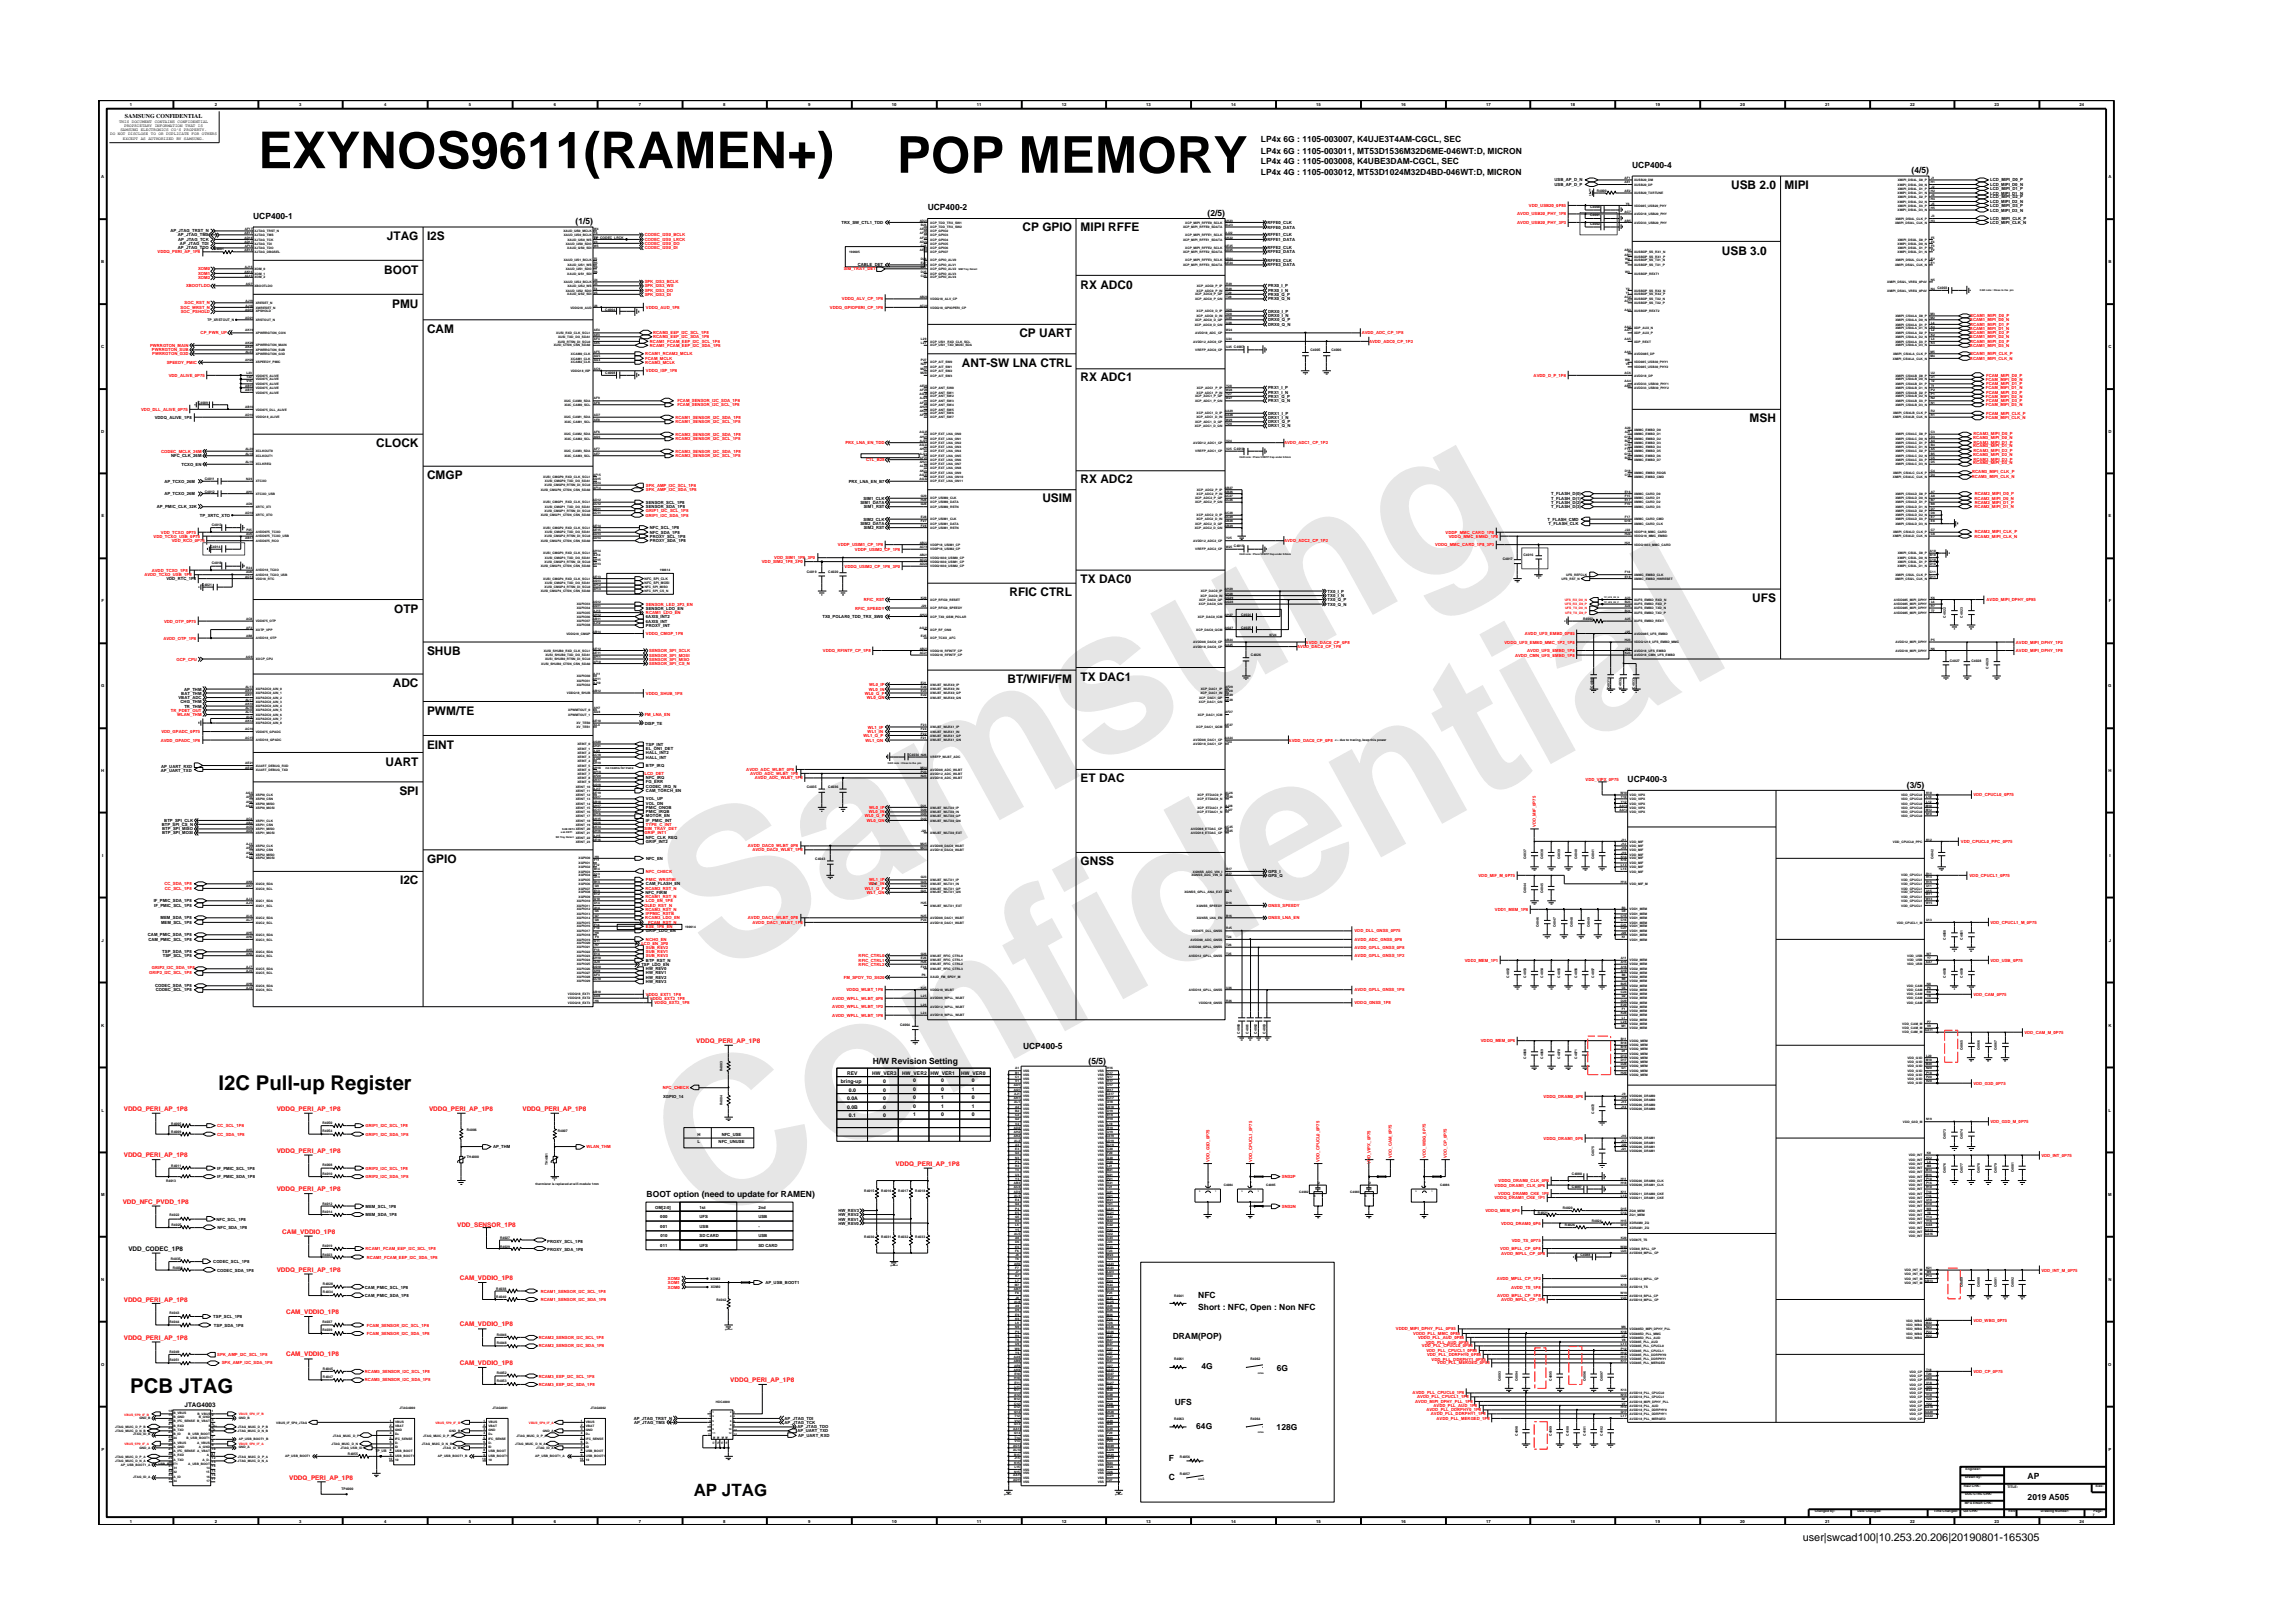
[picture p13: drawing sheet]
<svg xmlns="http://www.w3.org/2000/svg" width="297mm" height="210mm" viewBox="0 0 297 210" stroke-linecap="round" stroke-linejoin="round" font-family="sans-serif">
<defs><g id="words">
<g font-size="26.5" fill="#e6e6e6">
<text x="92.4" y="126.7" transform="rotate(-29 92.4 126.7)">Samsung</text>
<text x="91.1" y="159.4" transform="rotate(-29 91.1 159.4)">Confidential</text>
</g>
<g font-size="6.6">
<text x="33.5" y="21.8">EXYNOS9611(RAMEN+)</text>
<text x="116.2" y="22.4">POP MEMORY</text>
</g>
<g font-size="2.6">
<text x="28.3" y="141.2">I2C Pull-up Register</text>
<text x="16.9" y="180.5">PCB JTAG</text>
</g>
<text font-size="2.2" x="89.9" y="193.7">AP JTAG</text>
<g font-size="1.5">
<text x="132.5" y="29.9">CP GPIO</text>
<text x="140" y="29.9">MIPI RFFE</text>
<text x="224.3" y="24.4">USB 2.0</text>
<text x="231.2" y="24.4">MIPI</text>
<text x="49.8" y="35.4">BOOT</text>
<text x="50.1" y="31">JTAG</text>
<text x="55.3" y="31">I2S</text>
<text x="223.1" y="33">USB 3.0</text>
<text x="50.8" y="39.8">PMU</text>
<text x="140" y="37.4">RX ADC0</text>
<text x="55.3" y="43.1">CAM</text>
<text x="124.6" y="47.5">ANT-SW LNA CTRL</text>
<text x="132" y="43.7">CP UART</text>
<text x="140" y="49.4">RX ADC1</text>
<text x="48.7" y="58">CLOCK</text>
<text x="226.6" y="54.7">MSH</text>
<text x="55.3" y="62.1">CMGP</text>
<text x="135" y="65.1">USIM</text>
<text x="140" y="62.6">RX ADC2</text>
<text x="130.8" y="77.2">RFIC CTRL</text>
<text x="140" y="75.6">TX DAC0</text>
<text x="51.1" y="79.4">OTP</text>
<text x="227" y="78">UFS</text>
<text x="50.9" y="89">ADC</text>
<text x="55.3" y="84.9">SHUB</text>
<text x="130.5" y="88.4">BT/WIFI/FM</text>
<text x="140" y="88.2">TX DAC1</text>
<text x="55.3" y="92.6">PWM/TE</text>
<text x="49.9" y="99.2">UART</text>
<text x="55.3" y="97">EINT</text>
<text x="140" y="101.3">ET DAC</text>
<text x="51.7" y="103">SPI</text>
<text x="55.3" y="111.8">GPIO</text>
<text x="140" y="112.1">GNSS</text>
<text x="51.8" y="114.5">I2C</text>
</g>
<text font-size="1.4" x="233.5" y="199.7">user|swcad100|10.253.20.206|20190801-165305</text>
<g font-size="1.1">
<text x="163.3" y="19.9">LP4x 6G : 1105-003011, MT53D1536M32D6ME-046WT:D, MICRON</text>
<text x="163.3" y="21.3">LP4x 4G : 1105-003008, K4UBE3DAM-CGCL, SEC</text>
<text x="163.3" y="18.4">LP4x 6G : 1105-003007, K4UJE3T4AM-CGCL, SEC</text>
<text x="163.4" y="22.6">LP4x 4G : 1105-003012, MT53D1024M32D4BD-046WT:D, MICRON</text>
<text x="211.4" y="21.7">UCP400-4</text>
<text x="247.6" y="22.5">(4/5)</text>
<text x="32.8" y="28.3">UCP400-1</text>
<text x="74.6" y="29.1">(1/5)</text>
<text x="120.2" y="27.2">UCP400-2</text>
<text x="156.4" y="28">(2/5)</text>
<text x="210.8" y="101.3">UCP400-3</text>
<text x="247" y="102.1">(3/5)</text>
<text x="113.1" y="137.9">H/W Revision Setting</text>
<text x="132.5" y="135.8">UCP400-5</text>
<text x="141" y="137.9">(5/5)</text>
<text x="83.8" y="155.1">BOOT option (need to update for RAMEN)</text>
<text x="151.9" y="173.4">DRAM(POP)</text>
<text x="155.2" y="169.7">Short : NFC, Open : Non NFC</text>
<text x="155.2" y="168.2">NFC</text>
<text x="155.6" y="177.4">4G</text>
<text x="165.4" y="177.6">6G</text>
<text x="152.2" y="182.1">UFS</text>
<text x="155" y="185.1">64G</text>
<text x="165.4" y="185.3">128G</text>
<text x="151.4" y="189.3">F</text>
<text x="151.4" y="191.7">C</text>
<text x="262.7" y="191.5">AP</text>
<text x="262.7" y="194.3">2019 A505</text>
</g>
<g font-size=".8">
<text x="16.2" y="15.3">SAMSUNG CONFIDENTIAL</text>
<text x="16.6" y="162">VDD_CODEC_1P8</text>
<text x="23.9" y="182.3">JTAG4003</text>
</g>
<g font-size=".8" fill="#f00">
<text x="90.2" y="135.1">VDDQ_PERI_AP_1P8</text>
<text x="16" y="143.9">VDDQ_PERI_AP_1P8</text>
<text x="35.8" y="143.9">VDDQ_PERI_AP_1P8</text>
<text x="55.6" y="143.9">VDDQ_PERI_AP_1P8</text>
<text x="67.7" y="143.9">VDDQ_PERI_AP_1P8</text>
<text x="16" y="149.9">VDDQ_PERI_AP_1P8</text>
<text x="35.8" y="149.4">VDDQ_PERI_AP_1P8</text>
<text x="35.8" y="154.3">VDDQ_PERI_AP_1P8</text>
<text x="116" y="151">VDDQ_PERI_AP_1P8</text>
<text x="15.9" y="156">VDD_NFC_PVDD_1P8</text>
<text x="36.6" y="159.8">CAM_VDDIO_1P8</text>
<text x="59.2" y="158.9">VDD_SENSOR_1P8</text>
<text x="35.9" y="164.8">VDDQ_PERI_AP_1P8</text>
<text x="59.6" y="165.8">CAM_VDDIO_1P8</text>
<text x="16" y="173.6">VDDQ_PERI_AP_1P8</text>
<text x="16" y="168.6">VDDQ_PERI_AP_1P8</text>
<text x="37.1" y="170.2">CAM_VDDIO_1P8</text>
<text x="59.6" y="171.8">CAM_VDDIO_1P8</text>
<text x="37.1" y="175.7">CAM_VDDIO_1P8</text>
<text x="59.6" y="176.8">CAM_VDDIO_1P8</text>
<text x="94.6" y="179.1">VDDQ_PERI_AP_1P8</text>
<text x="37.5" y="191.8">VDDQ_PERI_AP_1P8</text>
</g>
<g font-size=".7">
<text x="108.9" y="140.3">bring-up</text>
<text x="109.7" y="143.6">0.0B</text>
<text x="109.7" y="142.5">0.0A</text>
<text x="109.8" y="139.2">REV</text>
<text x="110" y="141.4">0.0</text>
<text x="113" y="139.2">HW_VER3</text>
<text x="114.4" y="143.6">0</text>
<text x="114.4" y="141.4">0</text>
<text x="114.4" y="140.3">0</text>
<text x="114.4" y="142.5">0</text>
<text x="116.9" y="139.2">HW_VER2</text>
<text x="118.3" y="143.5">0</text>
<text x="118.3" y="142.4">0</text>
<text x="118.3" y="141.3">0</text>
<text x="118.3" y="140.2">0</text>
<text x="120.5" y="139.2">HW_VER1</text>
<text x="121.9" y="143.5">1</text>
<text x="121.9" y="140.2">0</text>
<text x="121.9" y="141.3">0</text>
<text x="121.9" y="142.4">1</text>
<text x="124.5" y="139.2">HW_VER0</text>
<text x="125.9" y="141.3">1</text>
<text x="125.9" y="140.2">0</text>
<text x="125.9" y="143.5">1</text>
<text x="125.9" y="142.4">0</text>
<text x="110" y="144.7">0.1</text>
<text x="114.4" y="144.7">0</text>
<text x="118.3" y="144.6">1</text>
<text x="121.9" y="144.6">0</text>
<text x="125.9" y="144.6">0</text>
</g>
<g font-size=".5">
<text x="14.3" y="17.5">DO NOT DISCLOSE TO OR DUPLICATE FOR OTHERS</text>
<text x="15.4" y="15.9">THIS DOCUMENT CONTAINS CONFIDENTIAL</text>
<text x="15.6" y="17">SAMSUNG ELECTRONICS CO’S PROPERTY.</text>
<text x="16.1" y="16.4">PROPRIETARY INFORMATION THAT IS</text>
<text x="16.8" y="13.8">1</text>
<text x="27.8" y="13.8">2</text>
<text x="38.7" y="13.8">3</text>
<text x="49.7" y="13.8">4</text>
<text x="60.8" y="13.8">5</text>
<text x="71.8" y="13.8">6</text>
<text x="82.8" y="13.8">7</text>
<text x="93.7" y="13.8">8</text>
<text x="104.7" y="13.8">9</text>
<text x="115.5" y="13.8">10</text>
<text x="126.6" y="13.8">11</text>
<text x="137.6" y="13.8">12</text>
<text x="148.5" y="13.8">13</text>
<text x="159.5" y="13.8">14</text>
<text x="170.5" y="13.8">15</text>
<text x="181.5" y="13.8">16</text>
<text x="192.5" y="13.8">17</text>
<text x="203.4" y="13.8">18</text>
<text x="214.4" y="13.8">19</text>
<text x="225.4" y="13.8">20</text>
<text x="236.4" y="13.8">21</text>
<text x="247.5" y="13.8">22</text>
<text x="258.4" y="13.8">23</text>
<text x="269.4" y="13.8">24</text>
<text x="13.1" y="23.1">A</text>
<text x="15.9" y="18.1">EXCEPT AS AUTHORIZED BY SAMSUNG.</text>
<text x="201.4" y="23.5">USB_AP_D_N</text>
<text x="257.8" y="23.5">LCD_MIPI_D0_P</text>
<text x="273.1" y="23.1">A</text>
<text x="109" y="29">TRX_SW_CTL1_TDD</text>
<text x="164.2" y="29.6">RFFE0_DATA</text>
<text x="164.2" y="29">RFFE0_CLK</text>
<text x="201.4" y="24.1">USB_AP_D_P</text>
<text x="257.8" y="29">LCD_MIPI_CLK_N</text>
<text x="257.8" y="24.1">LCD_MIPI_D0_N</text>
<text x="257.8" y="25.2">LCD_MIPI_D1_N</text>
<text x="257.8" y="26.3">LCD_MIPI_D2_N</text>
<text x="257.8" y="27.4">LCD_MIPI_D3_N</text>
<text x="257.8" y="28.5">LCD_MIPI_CLK_P</text>
<text x="257.8" y="24.6">LCD_MIPI_D1_P</text>
<text x="257.8" y="25.7">LCD_MIPI_D2_P</text>
<text x="257.8" y="26.8">LCD_MIPI_D3_P</text>
<text x="13.1" y="34.1">B</text>
<text x="22.1" y="30.1">AP_JTAG_TRST_N</text>
<text x="23" y="32.3">AP_JTAG_TDO</text>
<text x="23" y="30.6">AP_JTAG_TMS</text>
<text x="23.1" y="31.2">AP_JTAG_TCK</text>
<text x="23.3" y="31.7">AP_JTAG_TDI</text>
<text x="111.1" y="34.5">CABLE_DET</text>
<text x="164.2" y="32.8">RFFE2_DATA</text>
<text x="164.2" y="32.3">RFFE2_CLK</text>
<text x="164.2" y="31.2">RFFE1_DATA</text>
<text x="164.2" y="30.6">RFFE1_CLK</text>
<text x="164.2" y="34.5">RFFE3_DATA</text>
<text x="164.2" y="33.9">RFFE3_CLK</text>
<text x="273.1" y="34.1">B</text>
<text x="164.3" y="41.6">DRX0_Q_P</text>
<text x="164.3" y="37.8">PRX0_I_N</text>
<text x="164.3" y="38.3">PRX0_Q_P</text>
<text x="164.3" y="38.9">PRX0_Q_N</text>
<text x="164.3" y="37.2">PRX0_I_P</text>
<text x="164.3" y="40.5">DRX0_I_P</text>
<text x="164.3" y="41.1">DRX0_I_N</text>
<text x="13.1" y="45.1">C</text>
<text x="164.3" y="42.2">DRX0_Q_N</text>
<text x="273.1" y="45.1">C</text>
<text x="164.3" y="50.4">PRX1_I_P</text>
<text x="164.3" y="51">PRX1_I_N</text>
<text x="164.3" y="51.5">PRX1_Q_P</text>
<text x="164.3" y="52.1">PRX1_Q_N</text>
<text x="164.3" y="53.7">DRX1_I_P</text>
<text x="13.1" y="56.1">D</text>
<text x="20" y="54.2">VDDQ_ALIVE_1P8</text>
<text x="22.2" y="59.2">NFC_CLK_26M</text>
<text x="164.3" y="54.2">DRX1_I_N</text>
<text x="164.3" y="54.8">DRX1_Q_P</text>
<text x="164.3" y="55.3">DRX1_Q_N</text>
<text x="273.1" y="56.1">D</text>
<text x="20.3" y="65.8">AP_PMIC_CLK_32K</text>
<text x="21.3" y="64.2">AP_TCXO_26M</text>
<text x="21.3" y="62.5">AP_TCXO_26M</text>
<text x="23.5" y="60.3">TCXO_EN</text>
<text x="83.7" y="65.8">SENSOR_SDA_1P8</text>
<text x="83.7" y="65.3">SENSOR_SCL_1P8</text>
<text x="109.9" y="62.5">PRX_LNA_EN_B7</text>
<text x="111.5" y="65.3">SIM1_DATA</text>
<text x="111.9" y="64.7">SIM1_CLK</text>
<text x="111.9" y="65.8">SIM1_RST</text>
<text x="200.9" y="65.8">T_FLASH_D(3)</text>
<text x="200.9" y="65.3">T_FLASH_D(2)</text>
<text x="200.9" y="64.7">T_FLASH_D(1)</text>
<text x="200.9" y="64.2">T_FLASH_D(0)</text>
<text x="13.1" y="67">E</text>
<text x="25.9" y="66.9">TP_XRTC_XTO</text>
<text x="84.2" y="70.2">PROXY_SDA_1P8</text>
<text x="84.2" y="69.7">PROXY_SCL_1P8</text>
<text x="84.2" y="68.6">NFC_SCL_1P8</text>
<text x="84.2" y="69.1">NFC_SDA_1P8</text>
<text x="111.5" y="68">SIM2_DATA</text>
<text x="111.9" y="67.5">SIM2_CLK</text>
<text x="111.9" y="68.6">SIM2_RST</text>
<text x="200.5" y="67.5">T_FLASH_CMD</text>
<text x="200.6" y="68">T_FLASH_CLK</text>
<text x="273.1" y="67">E</text>
<text x="21.6" y="75.2">VDD_RTC_1P8</text>
<text x="172" y="76.8">TX0_I_P</text>
<text x="172" y="77.4">TX0_I_N</text>
<text x="172" y="77.9">TX0_Q_P</text>
<text x="13.2" y="78">F</text>
<text x="83.7" y="81.2">PROXY_INT</text>
<text x="83.7" y="80.7">6AXIS_INT</text>
<text x="83.7" y="80.1">6AXIS_INT2</text>
<text x="83.7" y="79">SENSOR_LDO_EN</text>
<text x="106.5" y="80.1">TX0_POLAR0_TDD_TRX_SW0</text>
<text x="172" y="78.5">TX0_Q_N</text>
<text x="273.2" y="78">F</text>
<text x="13.1" y="89">G</text>
<text x="23.5" y="90">BAT_THM</text>
<text x="23.9" y="89.5">AP_THM</text>
<text x="273.1" y="89">G</text>
<text x="23.1" y="90.6">VBAT_ADC</text>
<text x="23.4" y="91.1">CHG_THM</text>
<text x="23.9" y="91.7">TR_THM</text>
<text x="83.5" y="93.9">DISP_TE</text>
<text x="13.1" y="100.1">H</text>
<text x="20.8" y="100.1">AP_UART_TXD</text>
<text x="20.9" y="99.5">AP_UART_RXD</text>
<text x="83.7" y="97.2">EL_ON1_DET</text>
<text x="83.7" y="99.4">BTP_IRQ</text>
<text x="83.7" y="101.5">FG_ERR</text>
<text x="83.7" y="97.7">HALL_INT2</text>
<text x="83.7" y="101">NFC_IRQ</text>
<text x="83.7" y="98.3">HALL_INT</text>
<text x="83.7" y="96.6">TSP_INT</text>
<text x="273.1" y="100.1">H</text>
<text x="20.9" y="107">BTP_SPI_CS_N</text>
<text x="21" y="107.6">BTP_SPI_MISO</text>
<text x="21.3" y="106.5">BTP_SPI_CLK</text>
<text x="83.7" y="104.8">PMIC_ONOB</text>
<text x="83.7" y="102.6">CAM_TORCH_EN</text>
<text x="83.7" y="102.1">CODEC_IRQ_N</text>
<text x="83.7" y="105.9">MOTOR_EN</text>
<text x="83.7" y="105.4">PMIC_IRQB</text>
<text x="83.7" y="103.7">VOL_UP</text>
<text x="83.7" y="104.3">VOL_DN</text>
<text x="83.7" y="106.5">IF_PMIC_INT</text>
<text x="13.2" y="111">I</text>
<text x="21" y="108.1">BTP_SPI_MOSI</text>
<text x="83.7" y="108.7">NFC_CLK_REQ</text>
<text x="83.7" y="109.2">GRIP_INT2</text>
<text x="83.7" y="111.4">NFC_EN</text>
<text x="164.3" y="113.1">GPS_I</text>
<text x="164.3" y="113.6">GPS_Q</text>
<text x="273.3" y="111">I</text>
<text x="19.9" y="116.9">IF_PMIC_SDA_1P8</text>
<text x="20" y="117.5">IF_PMIC_SCL_1P8</text>
<text x="20.8" y="119.1">MEM_SDA_1P8</text>
<text x="20.9" y="119.7">MEM_SCL_1P8</text>
<text x="83.6" y="115.8">NFC_FIRM</text>
<text x="83.7" y="114.7">CAM_FLASH_EN</text>
<text x="13.2" y="122">J</text>
<text x="19.2" y="121.3">CAM_PMIC_SDA_1P8</text>
<text x="19.2" y="121.9">CAM_PMIC_SCL_1P8</text>
<text x="21" y="123.5">TSP_SDA_1P8</text>
<text x="21.1" y="124">TSP_SCL_1P8</text>
<text x="83.1" y="125.1">TSP_LDO_EN</text>
<text x="83.7" y="125.7">HW_REV0</text>
<text x="83.7" y="120.8">GRIP_LDO_EN</text>
<text x="83.7" y="124.6">BTP_RST_N</text>
<text x="273.2" y="122">J</text>
<text x="20.1" y="127.9">CODEC_SDA_1P8</text>
<text x="20.2" y="128.4">CODEC_SCL_1P8</text>
<text x="83.7" y="126.2">HW_REV1</text>
<text x="83.7" y="127.3">HW_REV3</text>
<text x="83.7" y="126.8">HW_REV2</text>
<text x="13.1" y="133">K</text>
<text x="273.1" y="133">K</text>
<text x="13.2" y="144">L</text>
<text x="85.9" y="142.3">XGPIO_14</text>
<text x="273.2" y="144">L</text>
<text x="63.9" y="148.7">AP_THM</text>
<text x="90.3" y="147.1">H</text>
<text x="90.4" y="148.1">L</text>
<text x="93.1" y="148.1">NFC_UNUSE</text>
<text x="93.5" y="147.1">NFC_USE</text>
<text x="13.1" y="154.9">M</text>
<text x="28.1" y="152.6">IF_PMIC_SDA_1P8</text>
<text x="28.1" y="151.5">IF_PMIC_SCL_1P8</text>
<text x="273.1" y="154.9">M</text>
<text x="28.1" y="158.1">NFC_SCL_1P8</text>
<text x="28.2" y="159.2">NFC_SDA_1P8</text>
<text x="47.4" y="157.5">MEM_SDA_1P8</text>
<text x="47.4" y="156.4">MEM_SCL_1P8</text>
<text x="70.9" y="161">PROXY_SCL_1P8</text>
<text x="84.9" y="156.6">OM[2:0]</text>
<text x="85.5" y="161.5">011</text>
<text x="85.5" y="159">001</text>
<text x="85.5" y="157.8">000</text>
<text x="85.5" y="160.2">010</text>
<text x="90.6" y="156.6">1st</text>
<text x="90.6" y="161.5">UFS</text>
<text x="90.6" y="157.8">UFS</text>
<text x="90.6" y="160.2">SD CARD</text>
<text x="90.6" y="159">USB</text>
<text x="98.2" y="156.6">2nd</text>
<text x="98.2" y="160.2">USB</text>
<text x="98.2" y="161.5">SD CARD</text>
<text x="98.2" y="159">-</text>
<text x="98.2" y="157.8">USB</text>
<text x="108.6" y="158.6">HW_REV0</text>
<text x="108.6" y="158.1">HW_REV1</text>
<text x="108.6" y="157.5">HW_REV2</text>
<text x="108.6" y="157">HW_REV3</text>
<text x="13.1" y="165.9">N</text>
<text x="27.6" y="163.6">CODEC_SCL_1P8</text>
<text x="28.1" y="164.7">CODEC_SDA_1P8</text>
<text x="47.3" y="166.9">CAM_PMIC_SCL_1P8</text>
<text x="70.9" y="162.1">PROXY_SDA_1P8</text>
<text x="99.1" y="166.3">AP_USB_BOOT1</text>
<text x="273.1" y="165.9">N</text>
<text x="27.6" y="170.7">TSP_SCL_1P8</text>
<text x="27.7" y="171.8">TSP_SDA_1P8</text>
<text x="47.3" y="168">CAM_PMIC_SDA_1P8</text>
<text x="13.1" y="176.9">O</text>
<text x="273.1" y="176.9">O</text>
<text x="82.1" y="184">AP_JTAG_TRST_N</text>
<text x="82.1" y="184.5">AP_JTAG_TMS</text>
<text x="101.6" y="184">AP_JTAG_TDI</text>
<text x="101.6" y="184.5">AP_JTAG_TCK</text>
<text x="103.3" y="185.6">AP_UART_TXD</text>
<text x="103.3" y="185.1">AP_JTAG_TDO</text>
<text x="13.1" y="187.9">P</text>
<text x="103.4" y="186.2">AP_UART_RXD</text>
<text x="273.1" y="187.9">P</text>
<text x="16.8" y="197.2">1</text>
<text x="27.8" y="197.2">2</text>
<text x="38.7" y="197.2">3</text>
<text x="49.7" y="197.2">4</text>
<text x="60.8" y="197.2">5</text>
<text x="71.8" y="197.2">6</text>
<text x="82.8" y="197.2">7</text>
<text x="93.7" y="197.2">8</text>
<text x="104.7" y="197.2">9</text>
<text x="115.5" y="197.2">10</text>
<text x="126.6" y="197.2">11</text>
<text x="137.6" y="197.2">12</text>
<text x="148.5" y="197.2">13</text>
<text x="159.5" y="197.2">14</text>
<text x="170.5" y="197.2">15</text>
<text x="181.5" y="197.2">16</text>
<text x="192.5" y="197.2">17</text>
<text x="203.4" y="197.2">18</text>
<text x="214.4" y="197.2">19</text>
<text x="225.4" y="197.2">20</text>
<text x="236.4" y="197.2">21</text>
<text x="247.5" y="197.2">22</text>
<text x="258.4" y="197.2">23</text>
<text x="269.4" y="197.2">24</text>
</g>
<g font-size=".5" fill="#f00">
<text x="196.5" y="27.9">AVDD_USB20_PHY_1P8</text>
<text x="196.5" y="29">AVDD_USB20_PHY_3P3</text>
<text x="198.1" y="26.8">VDD_USB20_0P85</text>
<text x="20.4" y="32.8">VDDQ_PERI_AP_1P8</text>
<text x="25.7" y="35">XOM0</text>
<text x="25.7" y="35.6">XOM1</text>
<text x="83.5" y="31.2">CODEC_I2S0_LRCK</text>
<text x="83.5" y="32.3">CODEC_I2S0_DI</text>
<text x="83.5" y="31.7">CODEC_I2S0_DO</text>
<text x="83.5" y="30.6">CODEC_I2S0_BCLK</text>
<text x="109.3" y="35">SIM_TRAY_DET</text>
<text x="23.4" y="40">SOC_WRST_N</text>
<text x="23.4" y="40.5">SOC_PSHOLD</text>
<text x="23.9" y="39.4">SOC_RST_N</text>
<text x="24.1" y="37.2">XBOOTLDO</text>
<text x="25.7" y="36.1">XOM2</text>
<text x="83.5" y="38.3">SPK_I2S3_DI</text>
<text x="83.5" y="37.8">SPK_I2S3_DO</text>
<text x="83.5" y="37.2">SPK_I2S3_WS</text>
<text x="83.5" y="36.7">SPK_I2S3_BCLK</text>
<text x="83.7" y="40">VDDQ_AUD_1P8</text>
<text x="107.5" y="40">VDDQ_GPIOPERI_CP_1P8</text>
<text x="109.1" y="38.9">VDDQ_ALV_CP_1P8</text>
<text x="255.2" y="41.6">RCAM1_MIPI_D0_N</text>
<text x="255.2" y="41.1">RCAM1_MIPI_D0_P</text>
<text x="19.4" y="44.9">PWRRGTON_MAIN</text>
<text x="19.7" y="45.5">PWRRGTON_SUB</text>
<text x="19.7" y="46">PWRRGTON_G3D</text>
<text x="21.6" y="47.1">SPEEDY_PMIC</text>
<text x="26" y="43.3">CP_PWR_UP</text>
<text x="83.6" y="46">RCAM1_RCAM2_MCLK</text>
<text x="83.6" y="46.6">FCAM_MCLK</text>
<text x="83.6" y="47.1">RCAM3_MCLK</text>
<text x="84.2" y="44.4">RCAM1_FCAM_EEP_I2C_SCL_1P8</text>
<text x="84.2" y="44.9">RCAM1_FCAM_EEP_I2C_SDA_1P8</text>
<text x="84.6" y="43.8">RCAM3_EEP_I2C_SDA_1P8</text>
<text x="84.6" y="43.3">RCAM3_EEP_I2C_SCL_1P8</text>
<text x="176.4" y="43.3">AVDD_ADC_CP_1P8</text>
<text x="177.3" y="44.4">AVDD_ADC0_CP_1P2</text>
<text x="255.2" y="46.6">RCAM1_MIPI_CLK_N</text>
<text x="255.2" y="42.7">RCAM1_MIPI_D1_N</text>
<text x="255.2" y="44.9">RCAM1_MIPI_D3_N</text>
<text x="255.2" y="43.8">RCAM1_MIPI_D2_N</text>
<text x="255.2" y="46">RCAM1_MIPI_CLK_P</text>
<text x="255.2" y="43.3">RCAM1_MIPI_D2_P</text>
<text x="255.2" y="42.2">RCAM1_MIPI_D1_P</text>
<text x="255.2" y="44.4">RCAM1_MIPI_D3_P</text>
<text x="18.3" y="53.2">VDD_DLL_ALIVE_0P75</text>
<text x="21.9" y="48.8">VDD_ALIVE_0P75</text>
<text x="83.7" y="48.2">VDDQ_ISP_1P8</text>
<text x="87.7" y="52.6">FCAM_SENSOR_I2C_SCL_1P8</text>
<text x="87.7" y="52.1">FCAM_SENSOR_I2C_SDA_1P8</text>
<text x="198.7" y="48.8">AVDD_D_P_1P8</text>
<text x="257.3" y="51.5">FCAM_MIPI_D2_N</text>
<text x="257.3" y="52.6">FCAM_MIPI_D3_N</text>
<text x="257.3" y="49.3">FCAM_MIPI_D0_N</text>
<text x="257.3" y="50.4">FCAM_MIPI_D1_N</text>
<text x="257.3" y="53.7">FCAM_MIPI_CLK_P</text>
<text x="257.3" y="51">FCAM_MIPI_D2_P</text>
<text x="257.3" y="52.1">FCAM_MIPI_D3_P</text>
<text x="257.3" y="49.9">FCAM_MIPI_D1_P</text>
<text x="257.3" y="48.8">FCAM_MIPI_D0_P</text>
<text x="20.9" y="58.6">CODEC_MCLK_26M</text>
<text x="87.5" y="54.2">RCAM1_SENSOR_I2C_SDA_1P8</text>
<text x="87.5" y="54.8">RCAM1_SENSOR_I2C_SCL_1P8</text>
<text x="87.5" y="58.6">RCAM3_SENSOR_I2C_SDA_1P8</text>
<text x="87.5" y="59.2">RCAM3_SENSOR_I2C_SCL_1P8</text>
<text x="87.5" y="57">RCAM2_SENSOR_I2C_SCL_1P8</text>
<text x="87.5" y="56.4">RCAM2_SENSOR_I2C_SDA_1P8</text>
<text x="109.5" y="57.5">PRX_LNA_EN_TDD</text>
<text x="112.2" y="59.7">CTL_B28</text>
<text x="166.3" y="57.5">AVDD_ADC1_CP_1P2</text>
<text x="255.6" y="56.9">RCAM3_MIPI_D0_N</text>
<text x="255.6" y="58">RCAM3_MIPI_D1_N</text>
<text x="255.6" y="59.1">RCAM3_MIPI_D2_N</text>
<text x="255.6" y="59.7">RCAM3_MIPI_D3_P</text>
<text x="255.6" y="56.4">RCAM3_MIPI_D0_P</text>
<text x="255.6" y="57.5">RCAM3_MIPI_D1_P</text>
<text x="255.6" y="58.6">RCAM3_MIPI_D2_P</text>
<text x="257.3" y="54.2">FCAM_MIPI_CLK_N</text>
<text x="83.7" y="63.6">SPK_AMP_I2C_SDA_1P8</text>
<text x="83.7" y="63.1">SPK_AMP_I2C_SCL_1P8</text>
<text x="255.4" y="61.9">RCAM3_MIPI_CLK_N</text>
<text x="255.5" y="61.3">RCAM3_MIPI_CLK_P</text>
<text x="255.6" y="60.2">RCAM3_MIPI_D3_N</text>
<text x="255.8" y="64.7">RCAM2_MIPI_D0_N</text>
<text x="255.8" y="65.8">RCAM2_MIPI_D1_N</text>
<text x="255.8" y="65.3">RCAM2_MIPI_D1_P</text>
<text x="255.8" y="64.2">RCAM2_MIPI_D0_P</text>
<text x="19.9" y="69.7">VDD_TCXO_USB_0P75</text>
<text x="20.9" y="69.1">VDD_TCXO_0P75</text>
<text x="22.3" y="70.2">VDD_RCO_0P75</text>
<text x="83.6" y="66.9">GRIP1_I2C_SDA_1P8</text>
<text x="83.7" y="66.4">GRIP1_I2C_SCL_1P8</text>
<text x="108.6" y="70.8">VDDP_USIM1_CP_1P8</text>
<text x="110.8" y="71.3">VDDP_USIM2_CP_1P8</text>
<text x="166.3" y="70.2">AVDD_ADC2_CP_1P2</text>
<text x="185.9" y="70.8">VDDQ_MMC_CARD_1P8_3P3</text>
<text x="187.3" y="69.1">VDDP_MMC_CARD_1P8</text>
<text x="187.7" y="69.7">VDDQ_MMC_EMBD_1P8</text>
<text x="255.8" y="69.7">RCAM2_MIPI_CLK_N</text>
<text x="255.8" y="69.1">RCAM2_MIPI_CLK_P</text>
<text x="18.7" y="74.7">AVDD_TCXO_USB_1P8</text>
<text x="19.7" y="74.1">AVDD_TCXO_1P8</text>
<text x="98.7" y="73">VDD_SIM2_1P8_3P0</text>
<text x="100.3" y="72.4">VDD_SIM1_1P8_3P0</text>
<text x="109.4" y="73.5">VDDQ_USIM2_CP_1P8_3P0</text>
<text x="111.9" y="77.9">RFIC_RST</text>
<text x="257.3" y="77.9">AVDD_MIPI_DPHY_0P85</text>
<text x="21.2" y="82.9">AVDD_OTP_1P8</text>
<text x="21.2" y="80.7">VDD_OTP_0P75</text>
<text x="83.7" y="79.6">RCAM1_LDO_EN</text>
<text x="83.7" y="82.3">VDDQ_CMGP_1P8</text>
<text x="83.7" y="78.5">SENSOR_LED_3P3_EN</text>
<text x="110.8" y="79">RFIC_SPEEDY</text>
<text x="168" y="84">AVDD_DAC0_CP_1P8</text>
<text x="169.1" y="83.4">AVDD_DAC0_CP_0P8</text>
<text x="194.9" y="83.4">VDDQ_UFS_EMBD_MMC_1P2_1P8</text>
<text x="197.5" y="82.3">AVDD_UFS_EMBD_0P85</text>
<text x="261.1" y="83.4">AVDD_MIPI_DPHY_1P2</text>
<text x="22.9" y="85.6">OCP_CPU</text>
<text x="83.7" y="90">VDDQ_SHUB_1P8</text>
<text x="84.1" y="86.2">SENSOR_SPI_CS_N</text>
<text x="84.1" y="84.5">SENSOR_SPI_SCLK</text>
<text x="84.1" y="85.6">SENSOR_SPI_MISO</text>
<text x="84.1" y="85.1">SENSOR_SPI_MOSI</text>
<text x="106.6" y="84.5">VDDQ_RFINTF_CP_1P8</text>
<text x="112" y="90">WL0_Q_P</text>
<text x="112.6" y="89.5">WL0_IN</text>
<text x="112.6" y="88.9">WL0_IP</text>
<text x="196.3" y="85.1">AVDD_CMN_UFS_EMBD_1P8</text>
<text x="197.8" y="84.5">AVDD_UFS_EMBD_1P8</text>
<text x="261.1" y="84.5">AVDD_MIPI_DPHY_1P8</text>
<text x="20.9" y="95">VDD_GPADC_0P75</text>
<text x="22.1" y="92.2">TR_PDET_OUT</text>
<text x="23" y="92.8">WLAN_THM</text>
<text x="83.5" y="92.8">FM_LNA_EN</text>
<text x="111.8" y="95.5">WL1_Q_P</text>
<text x="112.3" y="90.6">WL0_QN</text>
<text x="112.4" y="95">WL1_IN</text>
<text x="112.4" y="94.4">WL1_IP</text>
<text x="20.8" y="96.1">AVDD_GPADC_1P8</text>
<text x="83.5" y="100.4">LCD_DET</text>
<text x="96.7" y="99.9">AVDD_ADC_WLBT_0P8</text>
<text x="97.2" y="100.4">AVDD_ADC_WLBT_1P2</text>
<text x="97.8" y="101">AVDD_ADC_WLBT_1P8</text>
<text x="112.1" y="96.1">WL1_QN</text>
<text x="166.9" y="96.1">AVDD_DAC0_CP_0P8</text>
<text x="205.4" y="101.2">VDD_VIPX_0P75</text>
<text x="83.5" y="107.6">SIM_TRAY_DET</text>
<text x="83.7" y="107">TYPE_C_INT</text>
<text x="112" y="105.9">WL0_Q_P</text>
<text x="112.3" y="106.5">WL0_QN</text>
<text x="112.6" y="105.4">WL0_IN</text>
<text x="112.6" y="104.8">WL0_IP</text>
<text x="198.9" y="107.1" transform="rotate(-90 198.9 107.1)">VDD_MIF_0P75</text>
<text x="255.6" y="103.2">VDD_CPUCL0_0P75</text>
<text x="83.5" y="108.1">GRIP_INT1</text>
<text x="83.7" y="113.1">NFC_CHECK</text>
<text x="96.9" y="109.8">AVDD_DAC0_WLBT_0P8</text>
<text x="97.5" y="110.3">AVDD_DAC0_WLBT_1P8</text>
<text x="191.5" y="113.6">VDD_MIF_M_0P75</text>
<text x="254" y="109.2">VDD_CPUCL0_PPC_0P75</text>
<text x="255.1" y="113.6">VDD_CPUCL1_0P75</text>
<text x="21.3" y="114.7">CC_SDA_1P8</text>
<text x="21.4" y="115.3">CC_SCL_1P8</text>
<text x="83.4" y="117.5">OLED_RST_N</text>
<text x="83.6" y="119.1">RCAM3_LDO_EN</text>
<text x="83.6" y="116.4">RCAM1_RST_N</text>
<text x="83.6" y="115.3">RCAM2_RST_N</text>
<text x="83.6" y="118">RCAM3_RST_N</text>
<text x="83.7" y="118.6">IFPMIC_RSTB</text>
<text x="83.7" y="116.9">LCD_EN_1P8</text>
<text x="83.7" y="114.2">PMIC_WRSTBI</text>
<text x="84" y="119.7">FCAM_RST_N</text>
<text x="96.9" y="119.1">AVDD_DAC1_WLBT_0P8</text>
<text x="97.5" y="119.7">AVDD_DAC1_WLBT_1P8</text>
<text x="112" y="115.3">WL1_Q_P</text>
<text x="112.3" y="115.8">WL1_QN</text>
<text x="112.6" y="114.7">WL1_IN</text>
<text x="112.6" y="114.2">WL1_IP</text>
<text x="164.3" y="119.1">GNSS_LNA_EN</text>
<text x="164.3" y="117.5">GNSS_SPEEDY</text>
<text x="193.6" y="118">VDD1_MEM_1P8</text>
<text x="257.8" y="119.7">VDD_CPUCL1_M_0P75</text>
<text x="19.7" y="125.5">GRIP2_I2C_SDA_1P8</text>
<text x="83.1" y="122.4">LCD_EN_3P0</text>
<text x="83.7" y="124">SUB_REV3</text>
<text x="83.7" y="120.2">ESE_1P8_EN</text>
<text x="83.7" y="123.5">SUB_REV1</text>
<text x="83.7" y="122.9">SUB_REV2</text>
<text x="83.7" y="121.9">NCHG_EN</text>
<text x="111.2" y="124">RFIC_CTRL0</text>
<text x="111.2" y="124.6">RFIC_CTRL1</text>
<text x="111.2" y="125.1">RFIC_CTRL2</text>
<text x="175.5" y="120.8">VDD_DLL_GNSS_0P75</text>
<text x="175.5" y="122.9">AVDD_GPLL_GNSS_0P8</text>
<text x="175.5" y="124">AVDD_GPLL_GNSS_1P2</text>
<text x="175.5" y="121.9">AVDD_ADC_GNSS_0P8</text>
<text x="189.8" y="124.6">VDD2_MEM_1P1</text>
<text x="257.8" y="124.6">VDD_USB_0P75</text>
<text x="19.3" y="126.2">GRIP2_I2C_SCL_1P8</text>
<text x="83.7" y="129">VDDQ_EXT1_1P8</text>
<text x="84.2" y="129.5">VDDQ_EXT2_1P8</text>
<text x="84.8" y="130.1">VDDQ_EXT3_1P8</text>
<text x="107.8" y="129.5">AVDD_WPLL_WLBT_0P8</text>
<text x="107.8" y="131.7">AVDD_WPLL_WLBT_1P8</text>
<text x="107.8" y="130.6">AVDD_WPLL_WLBT_1P2</text>
<text x="109.3" y="126.8">FM_SPDY_TO_S620</text>
<text x="109.6" y="128.4">VDDQ_WLBT_1P8</text>
<text x="175.5" y="130.1">VDDQ_GNSS_1P8</text>
<text x="175.5" y="128.4">AVDD_GPLL_GNSS_1P8</text>
<text x="255.6" y="129">VDD_CAM_0P75</text>
<text x="191.8" y="135">VDDQ_MEM_0P6</text>
<text x="262.2" y="133.9">VDD_CAM_M_0P75</text>
<text x="85.9" y="141.1">NFC_CHECK</text>
<text x="200" y="142.2">VDDQ_DRAM0_0P6</text>
<text x="255.6" y="140.5">VDD_G3D_0P75</text>
<text x="28.1" y="147.1">CC_SDA_1P8</text>
<text x="28.1" y="146">CC_SCL_1P8</text>
<text x="47.4" y="147.1">GRIP1_I2C_SDA_1P8</text>
<text x="47.4" y="146">GRIP1_I2C_SCL_1P8</text>
<text x="76" y="148.7">WLAN_THM</text>
<text x="180.3" y="150" transform="rotate(-90 180.3 150)">VDD_CAM_0P75</text>
<text x="184.7" y="150" transform="rotate(-90 184.7 150)">VDD_WBG_0P75</text>
<text x="187.4" y="150" transform="rotate(-90 187.4 150)">VDD_CP_0P75</text>
<text x="200" y="147.6">VDDQ_DRAM1_0P6</text>
<text x="257.8" y="145.5">VDD_G3D_M_0P75</text>
<text x="264.4" y="149.8">VDD_INT_0P75</text>
<text x="47.4" y="152.6">GRIP2_I2C_SDA_1P8</text>
<text x="47.4" y="151.5">GRIP2_I2C_SCL_1P8</text>
<text x="156.7" y="150.5" transform="rotate(-90 156.7 150.5)">VDD_G3D_0P75</text>
<text x="162.2" y="150.5" transform="rotate(-90 162.2 150.5)">VDD_CPUCL1_0P75</text>
<text x="166.1" y="152.6">SNS2P</text>
<text x="170.9" y="150.5" transform="rotate(-90 170.9 150.5)">VDD_CPUCL0_0P75</text>
<text x="177.5" y="150.8" transform="rotate(-90 177.5 150.8)">VDD_VIPX_0P75</text>
<text x="193.6" y="155.3">VDDQ_DRAM1_CKE_1P1</text>
<text x="193.6" y="153.7">VDDQ_DRAM1_CLK_0P6</text>
<text x="194.1" y="154.8">VDDQ_DRAM0_CKE_1P1</text>
<text x="194.1" y="153.1">VDDQ_DRAM0_CLK_0P6</text>
<text x="47.4" y="161.9">RCAM1_FCAM_EEP_I2C_SCL_1P8</text>
<text x="166.1" y="156.4">SNS2N</text>
<text x="192.4" y="157">VDDQ_MEM_0P6</text>
<text x="194.3" y="161.9">VDD_BPLL_CP_0P8</text>
<text x="194.5" y="158.6">VDDQ_DRAM0_0P6</text>
<text x="195.8" y="160.8">VDD_TS_0P75</text>
<text x="47.5" y="163">RCAM1_FCAM_EEP_I2C_SDA_1P8</text>
<text x="70" y="167.4">RCAM1_SENSOR_I2C_SCL_1P8</text>
<text x="86.5" y="166.3">XOM1</text>
<text x="86.5" y="165.8">XOM2</text>
<text x="86.5" y="166.9">XOM0</text>
<text x="193.9" y="165.8">AVDD_MPLL_CP_1P2</text>
<text x="194.5" y="162.5">AVDD_MPLL_CP_0P8</text>
<text x="195.7" y="166.9">AVDD_TS_1P8</text>
<text x="264.4" y="164.7">VDD_INT_M_0P75</text>
<text x="47.5" y="171.8">FCAM_SENSOR_I2C_SCL_1P8</text>
<text x="47.5" y="172.9">FCAM_SENSOR_I2C_SDA_1P8</text>
<text x="69.8" y="173.5">RCAM2_SENSOR_I2C_SCL_1P8</text>
<text x="70" y="168.5">RCAM1_SENSOR_I2C_SDA_1P8</text>
<text x="180.8" y="172.4">VDDD_MIPI_DPHY_PLL_0P85</text>
<text x="183.1" y="172.9">VDDD_PLL_MMC_0P85</text>
<text x="183.7" y="173.5">VDDD_PLL_AUD_0P85</text>
<text x="193.9" y="168">AVDD_BPLL_CP_1P8</text>
<text x="194.5" y="168.5">AVDD_MPLL_CP_1P8</text>
<text x="255.6" y="171.3">VDD_WBG_0P75</text>
<text x="28.1" y="175.7">SPK_AMP_I2C_SCL_1P8</text>
<text x="28.7" y="176.8">SPK_AMP_I2C_SDA_1P8</text>
<text x="47.3" y="179">RCAM3_SENSOR_I2C_SDA_1P8</text>
<text x="47.3" y="177.9">RCAM3_SENSOR_I2C_SCL_1P8</text>
<text x="69.8" y="178.5">RCAM3_EEP_I2C_SCL_1P8</text>
<text x="69.8" y="179.6">RCAM3_EEP_I2C_SDA_1P8</text>
<text x="69.8" y="174.6">RCAM2_SENSOR_I2C_SDA_1P8</text>
<text x="184.2" y="174.6">VDD_PLL_CPUCL0_0P85</text>
<text x="184.7" y="174">VDD_PLL_AUD_0P85</text>
<text x="184.8" y="175.1">VDD_PLL_CPUCL1_0P85</text>
<text x="184.9" y="175.7">VDD_PLL_DDRPHY0_0P85</text>
<text x="185.5" y="176.3">VDD_PLL_DDRPHY1_0P85</text>
<text x="186.2" y="176.8">VDD_PLL_MERGED_0P85</text>
<text x="255.6" y="177.9">VDD_CP_0P75</text>
<text x="183" y="180.7">AVDD_PLL_CPUCL0_1P8</text>
<text x="183.3" y="181.8">AVDD_MIPI_DPHY_PLL_1P8</text>
<text x="183.6" y="181.2">AVDD_PLL_CPUCL1_1P8</text>
<text x="184.8" y="182.9">AVDD_PLL_DDRPHY0_1P8</text>
<text x="185.4" y="183.4">AVDD_PLL_DDRPHY1_1P8</text>
<text x="185.7" y="182.3">AVDD_PLL_AUD_1P8</text>
<text x="186.1" y="184">AVDD_PLL_MERGED_1P8</text>
</g>
<g font-size=".4">
<text x="210.4" y="23.7">AE1</text>
<text x="210.5" y="23.2">AF1</text>
<text x="211.7" y="23.5">XUSB20_DM</text>
<text x="245.8" y="23.5">XMIPI_DSI4L_D0_P</text>
<text x="250.1" y="23.7">H1</text>
<text x="250.2" y="23.2">J1</text>
<text x="31.7" y="29.8">AF17</text>
<text x="76.9" y="29.8">W4</text>
<text x="119.1" y="28.7">AD23</text>
<text x="119.1" y="29.8">AE22</text>
<text x="119.3" y="29.2">B26</text>
<text x="120.5" y="29.6">XCP_TDD_TRX_SW2</text>
<text x="120.5" y="29">XCP_TDD_TRX_SW1</text>
<text x="153.2" y="29.6">XCP_MIPI_RFFE0_SDATA</text>
<text x="153.5" y="29">XCP_MIPI_RFFE0_SCLK</text>
<text x="158.7" y="28.7">AK23</text>
<text x="158.7" y="29.2">AL23</text>
<text x="206" y="26.9">C4000</text>
<text x="206" y="28">C4001</text>
<text x="206" y="29.1">C4002</text>
<text x="206.8" y="24.8">R4000</text>
<text x="210.4" y="28.7">AB5</text>
<text x="210.4" y="27.6">AC7</text>
<text x="210.4" y="24.8">AE2</text>
<text x="210.6" y="26.5">Y6</text>
<text x="211.7" y="29">AVDD33_USB20_PHY</text>
<text x="211.7" y="27.9">AVDD18_USB20_PHY</text>
<text x="211.7" y="24.1">XUSB20_DP</text>
<text x="211.7" y="25.2">XUSB20_TXRTUNE</text>
<text x="211.7" y="26.8">VDD085_USB20_PHY</text>
<text x="245.5" y="29">XMIPI_DSI4L_CLK_N</text>
<text x="245.5" y="28.5">XMIPI_DSI4L_CLK_P</text>
<text x="245.8" y="27.4">XMIPI_DSI4L_D3_N</text>
<text x="245.8" y="24.1">XMIPI_DSI4L_D0_N</text>
<text x="245.8" y="25.2">XMIPI_DSI4L_D1_N</text>
<text x="245.8" y="26.3">XMIPI_DSI4L_D2_N</text>
<text x="245.8" y="26.8">XMIPI_DSI4L_D3_P</text>
<text x="245.8" y="24.6">XMIPI_DSI4L_D1_P</text>
<text x="245.8" y="25.7">XMIPI_DSI4L_D2_P</text>
<text x="250.1" y="27">H5</text>
<text x="250.1" y="24.8">H2</text>
<text x="250.1" y="28.7">H3</text>
<text x="250.1" y="25.9">H4</text>
<text x="250.2" y="26.5">J5</text>
<text x="250.2" y="24.3">J2</text>
<text x="250.2" y="28.1">J3</text>
<text x="250.2" y="25.4">J4</text>
<text x="27.7" y="32.4">R4001</text>
<text x="31.7" y="31.4">AD17</text>
<text x="31.7" y="30.9">AD18</text>
<text x="31.7" y="35.3">AK16</text>
<text x="31.7" y="30.3">AE17</text>
<text x="31.7" y="32.5">AE18</text>
<text x="31.7" y="32">AF18</text>
<text x="31.7" y="35.8">AL15</text>
<text x="31.7" y="34.7">AJ16</text>
<text x="33" y="31.7">XJTAG_TDI</text>
<text x="33" y="31.2">XJTAG_TCK</text>
<text x="33" y="30.6">XJTAG_TMS</text>
<text x="33" y="32.8">XJTAG_DBGSEL</text>
<text x="33" y="35.6">XOM_1</text>
<text x="33" y="32.3">XJTAG_TDO</text>
<text x="33" y="30.1">XJTAG_TRST_N</text>
<text x="33" y="35">XOM_0</text>
<text x="73" y="30.1">XAUD_I2S0_MCLK</text>
<text x="73" y="30.6">XAUD_I2S0_BCLK</text>
<text x="73" y="33.9">XAUD_I2S1_BCLK</text>
<text x="73.3" y="31.7">XAUD_I2S0_SDO</text>
<text x="73.3" y="35">XAUD_I2S1_SDO</text>
<text x="73.5" y="32.3">XAUD_I2S0_SDI</text>
<text x="73.5" y="35.6">XAUD_I2S1_SDI</text>
<text x="73.5" y="31.2">XAUD_I2S0_WS</text>
<text x="73.5" y="34.5">XAUD_I2S1_WS</text>
<text x="76.9" y="31.4">V3</text>
<text x="76.9" y="30.9">V4</text>
<text x="76.9" y="32">W5</text>
<text x="76.9" y="30.3">Y4</text>
<text x="76.9" y="34.2">R5</text>
<text x="76.9" y="35.3">R6</text>
<text x="76.9" y="33.6">T5</text>
<text x="76.9" y="34.7">R4</text>
<text x="76.9" y="30.9">TP_CODEC_LRCK</text>
<text x="110" y="32.8">190605</text>
<text x="119.1" y="31.4">AD22</text>
<text x="119.1" y="32.5">AE23</text>
<text x="119.2" y="30.9">AF21</text>
<text x="119.2" y="30.3">AF22</text>
<text x="119.3" y="35.3">D25</text>
<text x="119.3" y="33.6">D26</text>
<text x="119.3" y="34.7">D27</text>
<text x="119.3" y="35.8">C25</text>
<text x="119.3" y="32">C26</text>
<text x="119.3" y="34.2">E27</text>
<text x="120.5" y="31.2">XCP_GPIO4</text>
<text x="120.5" y="30.6">XCP_GPIO3</text>
<text x="120.5" y="34.5">XCP_GPIO_ALV1</text>
<text x="120.5" y="35.6">XCP_GPIO_ALV3</text>
<text x="120.5" y="33.9">XCP_GPIO_ALV0</text>
<text x="120.5" y="35">XCP_GPIO_ALV2</text>
<text x="120.5" y="32.3">XCP_GPIO6</text>
<text x="120.5" y="30.1">XCP_GPIO2</text>
<text x="120.5" y="32.8">XCP_GPIO7</text>
<text x="120.5" y="31.7">XCP_GPIO5</text>
<text x="153.2" y="31.2">XCP_MIPI_RFFE1_SDATA</text>
<text x="153.3" y="32.8">XCP_MIPI_RFFE2_SDATA</text>
<text x="153.3" y="34.5">XCP_MIPI_RFFE3_SDATA</text>
<text x="153.5" y="30.6">XCP_MIPI_RFFE1_SCLK</text>
<text x="153.5" y="33.9">XCP_MIPI_RFFE3_SCLK</text>
<text x="153.5" y="32.3">XCP_MIPI_RFFE2_SCLK</text>
<text x="158.7" y="30.9">AK22</text>
<text x="158.7" y="33.6">AD24</text>
<text x="158.7" y="32.5">AD25</text>
<text x="158.7" y="34.2">AE24</text>
<text x="158.7" y="32">AE25</text>
<text x="158.7" y="30.3">AJ22</text>
<text x="210.4" y="33.1">AB1</text>
<text x="210.4" y="32.5">AB2</text>
<text x="210.5" y="33.6">W2</text>
<text x="210.5" y="35.3">W3</text>
<text x="210.5" y="34.2">W1</text>
<text x="211.7" y="33.4">XUSBDP_SS_RX1_P</text>
<text x="211.7" y="32.8">XUSBDP_SS_RX1_N</text>
<text x="211.7" y="33.9">XUSBDP_SS_TX1_N</text>
<text x="211.7" y="35.6">XUSBDP_REXT1</text>
<text x="211.7" y="34.5">XUSBDP_SS_TX1_P</text>
<text x="245.5" y="34.5">XMIPI_DSI2L_CLK_N</text>
<text x="245.5" y="33.9">XMIPI_DSI2L_CLK_P</text>
<text x="245.8" y="32.8">XMIPI_DSI2L_D1_N</text>
<text x="245.8" y="31.7">XMIPI_DSI2L_D0_N</text>
<text x="245.8" y="32.3">XMIPI_DSI2L_D1_P</text>
<text x="245.8" y="31.2">XMIPI_DSI2L_D0_P</text>
<text x="250.1" y="34.2">E1</text>
<text x="250.1" y="33.6">E2</text>
<text x="250.1" y="32.5">F2</text>
<text x="250.1" y="32">F3</text>
<text x="250.1" y="31.4">F4</text>
<text x="250.1" y="30.9">F5</text>
<text x="26.9" y="41.6">TP_XRSTOUT_N</text>
<text x="31.7" y="40.2">AG19</text>
<text x="31.8" y="41.3">AD21</text>
<text x="31.8" y="39.7">AJ18</text>
<text x="31.8" y="39.1">AJ19</text>
<text x="31.9" y="36.9">AG7</text>
<text x="33" y="36.1">XOM_2</text>
<text x="33" y="37.2">XBOOTLDO</text>
<text x="33.1" y="41.6">XRSTOUT_N</text>
<text x="33.1" y="40">XWRESET_N</text>
<text x="33.1" y="39.4">XRESET_N</text>
<text x="33.1" y="40.5">XPSHOLD</text>
<text x="73" y="36.7">XAUD_I2S2_BCLK</text>
<text x="73.3" y="37.8">XAUD_I2S2_SDO</text>
<text x="73.5" y="38.3">XAUD_I2S2_SDI</text>
<text x="73.5" y="37.2">XAUD_I2S2_WS</text>
<text x="73.9" y="40">VDDQ18_AUD</text>
<text x="76.9" y="38">V5</text>
<text x="76.9" y="37.5">T4</text>
<text x="76.9" y="36.4">U4</text>
<text x="76.9" y="36.9">U5</text>
<text x="76.9" y="39.7">U6</text>
<text x="78.4" y="40.2">C4004</text>
<text x="119.1" y="38.6">AB20</text>
<text x="119.1" y="39.7">AC20</text>
<text x="120.5" y="36.1">XCP_GPIO_ALV4</text>
<text x="120.5" y="38.9">VDDQ18_ALV_CP</text>
<text x="120.5" y="40">VDDQ18_GPIOPERI_CP</text>
<text x="154.8" y="38.9">XCP_ADC0_P_QN</text>
<text x="154.8" y="41.6">XCP_ADC0_D_QP</text>
<text x="154.8" y="38.3">XCP_ADC0_P_QP</text>
<text x="155" y="41.1">XCP_ADC0_D_IN</text>
<text x="155" y="40.5">XCP_ADC0_D_IP</text>
<text x="155" y="37.8">XCP_ADC0_P_IN</text>
<text x="155" y="37.2">XCP_ADC0_P_IP</text>
<text x="158.8" y="41.9">U28</text>
<text x="158.8" y="41.3">U29</text>
<text x="158.8" y="37.5">R28</text>
<text x="158.8" y="36.9">R29</text>
<text x="158.8" y="40.2">V29</text>
<text x="158.8" y="40.8">V28</text>
<text x="158.8" y="38.6">T28</text>
<text x="158.8" y="38">T29</text>
<text x="210.4" y="39.1">AC1</text>
<text x="210.4" y="38.6">AC2</text>
<text x="210.4" y="40.2">AA3</text>
<text x="210.6" y="38">Y1</text>
<text x="210.6" y="37.5">Y2</text>
<text x="211.7" y="39.4">XUSBDP_SS_TX2_P</text>
<text x="211.7" y="38.9">XUSBDP_SS_TX2_N</text>
<text x="211.7" y="40.5">XUSBDP_REXT2</text>
<text x="211.7" y="38.3">XUSBDP_SS_RX2_P</text>
<text x="211.7" y="37.8">XUSBDP_SS_RX2_N</text>
<text x="244.5" y="37.8">XMIPI_DSI4L_VREG_0P4V</text>
<text x="244.5" y="36.7">XMIPI_DSI2L_VREG_0P4V</text>
<text x="245.5" y="41.6">XMIPI_CSI4LA_D0_N</text>
<text x="245.5" y="41.1">XMIPI_CSI4LA_D0_P</text>
<text x="250.1" y="41.3">M2</text>
<text x="250.1" y="40.8">M3</text>
<text x="250.1" y="37.5">N4</text>
<text x="250.1" y="36.4">N5</text>
<text x="250.1" y="41.9">L4</text>
<text x="251" y="37.5">C4003</text>
<text x="31.8" y="46.8">AH20</text>
<text x="31.8" y="45.1">AK21</text>
<text x="31.8" y="42.9">AK19</text>
<text x="31.8" y="44.6">AK20</text>
<text x="31.8" y="45.7">AL22</text>
<text x="33.1" y="47.1">XSPEEDY_PMIC</text>
<text x="33.1" y="46">XPWRRGTON_G3D</text>
<text x="33.1" y="45.5">XPWRRGTON_SUB</text>
<text x="33.1" y="43.3">XPWRRGTON_CON</text>
<text x="33.1" y="44.9">XPWRRGTON_MAIN</text>
<text x="71.7" y="44.9">XUSI_CTSN_CSN_SDA0</text>
<text x="72.1" y="43.3">XUSI_RXD_CLK_SCL1</text>
<text x="72.2" y="44.4">XUSI_RTSN_DI_SCL0</text>
<text x="72.3" y="43.8">XUSI_TXD_DO_SDA1</text>
<text x="74" y="46">XCAM0_CLK</text>
<text x="74" y="47.1">XCAM2_CLK</text>
<text x="74" y="46.6">XCAM1_CLK</text>
<text x="76.9" y="46.8">AG4</text>
<text x="76.9" y="46.2">AG5</text>
<text x="76.9" y="47.9">AC9</text>
<text x="76.9" y="43.5">AE3</text>
<text x="76.9" y="42.9">AE4</text>
<text x="76.9" y="44.6">AE5</text>
<text x="76.9" y="44">AF4</text>
<text x="76.9" y="45.7">AF5</text>
<text x="119.3" y="47.9">M27</text>
<text x="119.3" y="47.3">N27</text>
<text x="119.3" y="46.8">P27</text>
<text x="119.3" y="44.6">L27</text>
<text x="119.3" y="44">L29</text>
<text x="120.5" y="44.9">XCP_USI1_TXD_MOSI_SDA</text>
<text x="120.5" y="44.4">XCP_USI1_RXD_CLK_SCL</text>
<text x="120.5" y="47.7">XCP_AIT_SW1</text>
<text x="120.5" y="47.1">XCP_AIT_SW0</text>
<text x="154.6" y="44.4">AVDD12_ADC0_CP</text>
<text x="154.8" y="42.2">XCP_ADC0_D_QN</text>
<text x="154.8" y="43.3">AVDD18_ADC_CP</text>
<text x="154.8" y="45.5">VREFP_ADC0_CP</text>
<text x="158.8" y="42.9">W24</text>
<text x="158.8" y="44">U24</text>
<text x="158.8" y="45.1">U25 C4007</text>
<text x="169.8" y="45.5">C4005</text>
<text x="172.5" y="45.5">C4006</text>
<text x="210.4" y="45.7">AA6</text>
<text x="210.4" y="42.9">AA1</text>
<text x="210.4" y="42.4">AA2</text>
<text x="210.4" y="44">AA5</text>
<text x="210.5" y="46.8">W6</text>
<text x="210.6" y="47.3">V6</text>
<text x="211.7" y="46">AVDD085_DP</text>
<text x="211.7" y="43.3">XDP_AUX_P</text>
<text x="211.7" y="42.7">XDP_AUX_N</text>
<text x="211.7" y="44.4">XDP_REXT</text>
<text x="211.7" y="47.1">VDD085_USB30_PHY1</text>
<text x="211.7" y="47.7">VDD085_USB30_PHY2</text>
<text x="245.2" y="46.6">XMIPI_CSI4LA_CLK_N</text>
<text x="245.2" y="46">XMIPI_CSI4LA_CLK_P</text>
<text x="245.5" y="43.8">XMIPI_CSI4LA_D2_N</text>
<text x="245.5" y="44.9">XMIPI_CSI4LA_D3_N</text>
<text x="245.5" y="42.7">XMIPI_CSI4LA_D1_N</text>
<text x="245.5" y="42.2">XMIPI_CSI4LA_D1_P</text>
<text x="245.5" y="43.3">XMIPI_CSI4LA_D2_P</text>
<text x="245.5" y="44.4">XMIPI_CSI4LA_D3_P</text>
<text x="250.1" y="46.2">M4</text>
<text x="250.1" y="45.7">M5</text>
<text x="250.1" y="43.5">K2</text>
<text x="250.1" y="44.6">K3</text>
<text x="250.1" y="42.4">K4</text>
<text x="250.1" y="42.9">L2</text>
<text x="250.1" y="44">L3</text>
<text x="25.7" y="52.3">C4009</text>
<text x="31.8" y="53.9">AD16</text>
<text x="31.8" y="50.6">AB19</text>
<text x="31.8" y="50.1">AB15</text>
<text x="31.8" y="52.8">AB16</text>
<text x="31.9" y="49.5">V16</text>
<text x="31.9" y="49">T22</text>
<text x="31.9" y="48.4">L23</text>
<text x="33.1" y="51">VDD075_ALIVE</text>
<text x="33.1" y="50.4">VDD075_ALIVE</text>
<text x="33.1" y="53.2">VDD075_DLL_ALIVE</text>
<text x="33.1" y="49.9">VDD075_ALIVE</text>
<text x="33.1" y="48.8">VDD075_ALIVE</text>
<text x="33.1" y="49.3">VDD075_ALIVE</text>
<text x="73.1" y="52.1">XI2C_CAM0_SDA</text>
<text x="73.1" y="52.6">XI2C_CAM0_SCL</text>
<text x="73.9" y="48.2">VDDQ18_ISP</text>
<text x="76.9" y="53.9">AD7</text>
<text x="76.9" y="52.3">AF8</text>
<text x="76.9" y="51.7">AF9</text>
<text x="78.4" y="48.4">C4008</text>
<text x="119.1" y="51.2">AG26</text>
<text x="119.1" y="53.4">AK25</text>
<text x="119.1" y="52.8">AH26</text>
<text x="119.1" y="50.1">AE26</text>
<text x="119.2" y="52.3">AF24</text>
<text x="119.2" y="53.9">AF25</text>
<text x="119.2" y="50.6">AF26</text>
<text x="119.2" y="51.7">AJ26</text>
<text x="119.3" y="48.4">M28</text>
<text x="120.5" y="53.7">XCP_ANT_SW6</text>
<text x="120.5" y="53.2">XCP_ANT_SW5</text>
<text x="120.5" y="52.1">XCP_ANT_SW3</text>
<text x="120.5" y="51.5">XCP_ANT_SW2</text>
<text x="120.5" y="52.6">XCP_ANT_SW4</text>
<text x="120.5" y="51">XCP_ANT_SW1</text>
<text x="120.5" y="48.2">XCP_AIT_SW2</text>
<text x="120.5" y="48.8">XCP_AIT_SW3</text>
<text x="120.5" y="50.4">XCP_ANT_SW0</text>
<text x="154.8" y="52.1">XCP_ADC1_P_QN</text>
<text x="154.8" y="51.5">XCP_ADC1_P_QP</text>
<text x="155" y="51">XCP_ADC1_P_IN</text>
<text x="155" y="53.7">XCP_ADC1_D_IP</text>
<text x="155" y="50.4">XCP_ADC1_P_IP</text>
<text x="158.7" y="53.9">AA28</text>
<text x="158.7" y="53.4">AA29</text>
<text x="158.8" y="51.7">W27</text>
<text x="158.8" y="50.6">W28</text>
<text x="158.8" y="51.2">Y27</text>
<text x="158.8" y="50.1">Y28</text>
<text x="210.4" y="50.1">AB6</text>
<text x="210.4" y="48.4">AC6</text>
<text x="210.4" y="49.5">AA4</text>
<text x="211.7" y="50.4">AVDD33_USB30_PHY2</text>
<text x="211.7" y="48.8">AVDD18_DP</text>
<text x="211.7" y="49.9">AVDD33_USB30_PHY1</text>
<text x="245.2" y="53.7">XMIPI_CSI4LB_CLK_P</text>
<text x="245.5" y="52.6">XMIPI_CSI4LB_D3_N</text>
<text x="245.5" y="50.4">XMIPI_CSI4LB_D1_N</text>
<text x="245.5" y="49.3">XMIPI_CSI4LB_D0_N</text>
<text x="245.5" y="51.5">XMIPI_CSI4LB_D2_N</text>
<text x="245.5" y="52.1">XMIPI_CSI4LB_D3_P</text>
<text x="245.5" y="48.8">XMIPI_CSI4LB_D0_P</text>
<text x="245.6" y="49.9">XMIPI_CSI4LB_D1_P</text>
<text x="245.6" y="51">XMIPI_CSI4LB_D2_P</text>
<text x="250.1" y="52.3">N1</text>
<text x="250.1" y="51.7">N2</text>
<text x="250.1" y="53.9">R1</text>
<text x="250.1" y="53.4">R2</text>
<text x="250.1" y="49">U1</text>
<text x="250.1" y="48.4">U2</text>
<text x="250.1" y="51.2">P1</text>
<text x="250.1" y="50.6">P2</text>
<text x="250.1" y="50.1">T1</text>
<text x="250.1" y="49.5">T2</text>
<text x="31.8" y="58.9">AL18</text>
<text x="31.8" y="58.3">AL20</text>
<text x="33.1" y="54.2">VDDQ18_ALIVE</text>
<text x="33.1" y="59.2">XCLKOUT1</text>
<text x="33.1" y="58.6">XCLKOUT0</text>
<text x="73.1" y="54.2">XI2C_CAM1_SDA</text>
<text x="73.1" y="58.6">XI2C_CAM3_SDA</text>
<text x="73.1" y="56.4">XI2C_CAM2_SDA</text>
<text x="73.1" y="59.2">XI2C_CAM3_SCL</text>
<text x="73.1" y="54.8">XI2C_CAM1_SCL</text>
<text x="73.1" y="57">XI2C_CAM2_SCL</text>
<text x="76.9" y="56.7">AG6</text>
<text x="76.9" y="58.9">AE7</text>
<text x="76.9" y="54.5">AE8</text>
<text x="76.9" y="58.3">AF7</text>
<text x="76.9" y="56.1">AF6</text>
<text x="119.1" y="57.8">AG24</text>
<text x="119.1" y="56.1">AG25</text>
<text x="119.1" y="58.3">AH24</text>
<text x="119.1" y="56.7">AH25</text>
<text x="119.2" y="59.4">AF23</text>
<text x="119.2" y="58.9">AJ24</text>
<text x="119.2" y="57.2">AJ25</text>
<text x="120.5" y="59.2">XCP_EXT_LNA_ON5</text>
<text x="120.5" y="57.5">XCP_EXT_LNA_ON2</text>
<text x="120.5" y="58.6">XCP_EXT_LNA_ON4</text>
<text x="120.5" y="57">XCP_EXT_LNA_ON1</text>
<text x="120.5" y="58.1">XCP_EXT_LNA_ON3</text>
<text x="120.5" y="56.4">XCP_EXT_LNA_ON0</text>
<text x="120.5" y="59.7">XCP_EXT_LNA_ON6</text>
<text x="120.5" y="54.2">XCP_ANT_SW7</text>
<text x="154.6" y="57.5">AVDD12_ADC1_CP</text>
<text x="154.8" y="55.3">XCP_ADC1_D_QN</text>
<text x="154.8" y="54.8">XCP_ADC1_D_QP</text>
<text x="154.8" y="58.6">VREFP_ADC1_CP</text>
<text x="155" y="54.2">XCP_ADC1_D_IN</text>
<text x="158.8" y="54.5">W29</text>
<text x="158.8" y="55">Y29</text>
<text x="158.8" y="57.2">V24</text>
<text x="158.8" y="58.3">V25 C4010</text>
<text x="210.5" y="58.9">G19</text>
<text x="210.5" y="56.7">G18</text>
<text x="210.5" y="55.6">A20</text>
<text x="210.5" y="56.1">A21</text>
<text x="210.5" y="59.4">B20</text>
<text x="210.5" y="57.2">B21</text>
<text x="210.5" y="57.8">C19</text>
<text x="210.5" y="58.3">F19</text>
<text x="211.7" y="55.9">XMMC_EMBD_D0</text>
<text x="211.7" y="56.4">XMMC_EMBD_D1</text>
<text x="211.7" y="59.7">XMMC_EMBD_D7</text>
<text x="211.7" y="57.5">XMMC_EMBD_D3</text>
<text x="211.7" y="59.2">XMMC_EMBD_D6</text>
<text x="211.7" y="58.1">XMMC_EMBD_D4</text>
<text x="211.7" y="58.6">XMMC_EMBD_D5</text>
<text x="211.7" y="57">XMMC_EMBD_D2</text>
<text x="245.2" y="54.2">XMIPI_CSI4LB_CLK_N</text>
<text x="245.5" y="58.1">XMIPI_CSI4LC_D1_N</text>
<text x="245.5" y="59.2">XMIPI_CSI4LC_D2_N</text>
<text x="245.5" y="57">XMIPI_CSI4LC_D0_N</text>
<text x="245.5" y="57.5">XMIPI_CSI4LC_D1_P</text>
<text x="245.5" y="58.6">XMIPI_CSI4LC_D2_P</text>
<text x="245.6" y="56.4">XMIPI_CSI4LC_D0_P</text>
<text x="245.6" y="59.7">XMIPI_CSI4LC_D3_P</text>
<text x="250.1" y="57.2">A4</text>
<text x="250.1" y="58.3">A5</text>
<text x="250.1" y="57.8">B4</text>
<text x="250.1" y="58.9">B5</text>
<text x="250.1" y="56.7">D3</text>
<text x="250.1" y="56.1">C3</text>
<text x="250.1" y="59.4">C5</text>
<text x="26.5" y="62.2">C4011</text>
<text x="26.5" y="63.9">C4012</text>
<text x="31.8" y="60">AL16</text>
<text x="31.9" y="65.5">AD9</text>
<text x="31.9" y="63.8">AH1</text>
<text x="31.9" y="62.2">N29</text>
<text x="33.1" y="62.5">XTCXO</text>
<text x="33.1" y="65.8">XRTC_XTI</text>
<text x="33.1" y="60.3">XCLKREQ</text>
<text x="33.1" y="64.1">XTCXO_USB</text>
<text x="70.1" y="63.6">XUSI_CMGP0_CTSN_CSN_SDA0</text>
<text x="70.4" y="65.2">XUSI_CMGP1_RXD_CLK_SCL1</text>
<text x="70.4" y="61.9">XUSI_CMGP0_RXD_CLK_SCL1</text>
<text x="70.6" y="63">XUSI_CMGP0_RTSN_DI_SCL0</text>
<text x="70.6" y="65.8">XUSI_CMGP1_TXD_DO_SDA1</text>
<text x="70.6" y="62.5">XUSI_CMGP0_TXD_DO_SDA1</text>
<text x="76.8" y="62.2">AG15</text>
<text x="76.8" y="62.7">AG14</text>
<text x="76.8" y="64.9">AD12</text>
<text x="76.8" y="65.5">AC12</text>
<text x="76.8" y="63.3">AF14</text>
<text x="76.8" y="61.6">AF15</text>
<text x="119.1" y="62.2">AG22</text>
<text x="119.1" y="61.6">AG23</text>
<text x="119.1" y="61.1">AK24</text>
<text x="119.1" y="60">AH23</text>
<text x="119.2" y="60.5">AL24</text>
<text x="119.3" y="65.5">G28</text>
<text x="119.3" y="64.4">G29</text>
<text x="119.3" y="64.9">H28</text>
<text x="120.5" y="61.4">XCP_EXT_LNA_ON9</text>
<text x="120.5" y="60.3">XCP_EXT_LNA_ON7</text>
<text x="120.5" y="62.5">XCP_EXT_LNA_ON11</text>
<text x="120.5" y="61.9">XCP_EXT_LNA_ON10</text>
<text x="120.5" y="65.2">XCP_USIM0_DATA</text>
<text x="120.5" y="65.8">XCP_USIM0_RSTN</text>
<text x="120.5" y="64.7">XCP_USIM0_CLK</text>
<text x="120.5" y="60.8">XCP_EXT_LNA_ON8</text>
<text x="154.8" y="65.2">XCP_ADC2_P_QN</text>
<text x="154.8" y="64.7">XCP_ADC2_P_QP</text>
<text x="155" y="64.1">XCP_ADC2_P_IN</text>
<text x="155" y="63.6">XCP_ADC2_P_IP</text>
<text x="158.7" y="64.9">AC26</text>
<text x="158.7" y="64.4">AC27</text>
<text x="158.7" y="63.8">AB26</text>
<text x="158.7" y="63.3">AB27</text>
<text x="210.5" y="61.6">C18</text>
<text x="210.5" y="61.1">D18</text>
<text x="210.5" y="63.8">E16</text>
<text x="210.5" y="64.9">E17</text>
<text x="210.5" y="64.4">F15</text>
<text x="210.5" y="65.5">F16</text>
<text x="211.7" y="61.9">XMMC_EMBD_CMD</text>
<text x="211.7" y="64.1">XMMC_CARD_D0</text>
<text x="211.7" y="65.2">XMMC_CARD_D2</text>
<text x="211.7" y="64.7">XMMC_CARD_D1</text>
<text x="211.7" y="65.8">XMMC_CARD_D3</text>
<text x="211.7" y="61.4">XMMC_EMBD_RDQS</text>
<text x="245.2" y="61.9">XMIPI_CSI4LC_CLK_N</text>
<text x="245.2" y="61.4">XMIPI_CSI4LC_CLK_P</text>
<text x="245.5" y="64.7">XMIPI_CSI4LD_D0_N</text>
<text x="245.5" y="65.8">XMIPI_CSI4LD_D1_N</text>
<text x="245.5" y="60.3">XMIPI_CSI4LC_D3_N</text>
<text x="245.5" y="64.1">XMIPI_CSI4LD_D0_P</text>
<text x="245.5" y="65.2">XMIPI_CSI4LD_D1_P</text>
<text x="250.1" y="63.8">A7</text>
<text x="250.1" y="64.4">A8</text>
<text x="250.1" y="64.9">B7</text>
<text x="250.1" y="65.5">B8</text>
<text x="250.1" y="61.6">D4</text>
<text x="250.1" y="60">D5</text>
<text x="250.1" y="61.1">C4</text>
<text x="27.3" y="71">C4014</text>
<text x="27.4" y="68.2">C4013</text>
<text x="31.8" y="66.6">AD10</text>
<text x="31.8" y="69.9">AB17</text>
<text x="31.9" y="69.4">AD5</text>
<text x="31.9" y="68.8">P25</text>
<text x="33.1" y="66.9">XRTC_XTO</text>
<text x="33.1" y="70.2">AVDD075_RCO</text>
<text x="33.1" y="69.1">AVDD075_TCXO</text>
<text x="33.1" y="69.6">AVDD075_TCXO_USB</text>
<text x="70" y="70.2">XUSI_CMGP2_CTSN_CSN_SDA0</text>
<text x="70" y="66.9">XUSI_CMGP1_CTSN_CSN_SDA0</text>
<text x="70.4" y="68.5">XUSI_CMGP2_RXD_CLK_SCL1</text>
<text x="70.4" y="71.8">XUSI_CMGP3_RXD_CLK_SCL1</text>
<text x="70.6" y="66.3">XUSI_CMGP1_RTSN_DI_SCL0</text>
<text x="70.6" y="69.6">XUSI_CMGP2_RTSN_DI_SCL0</text>
<text x="70.6" y="69.1">XUSI_CMGP2_TXD_DO_SDA1</text>
<text x="76.8" y="66">AD11</text>
<text x="76.8" y="69.4">AD13</text>
<text x="76.8" y="69.9">AD14</text>
<text x="76.8" y="66.6">AC11</text>
<text x="76.8" y="71.6">AH14</text>
<text x="76.8" y="68.3">AE14</text>
<text x="76.8" y="68.8">AE15</text>
<text x="119.1" y="70.5">AB22</text>
<text x="119.1" y="71">AC19</text>
<text x="119.3" y="67.1">E28</text>
<text x="119.3" y="67.7">F27</text>
<text x="119.3" y="68.3">F28</text>
<text x="120.5" y="68">XCP_USIM1_DATA</text>
<text x="120.5" y="68.5">XCP_USIM1_RSTN</text>
<text x="120.5" y="67.4">XCP_USIM1_CLK</text>
<text x="120.5" y="70.7">VDDP18_USIM1_CP</text>
<text x="120.5" y="71.3">VDDP18_USIM2_CP</text>
<text x="154.6" y="70.2">AVDD12_ADC2_CP</text>
<text x="154.8" y="68.5">XCP_ADC2_D_QN</text>
<text x="154.8" y="68">XCP_ADC2_D_QP</text>
<text x="154.8" y="71.3">VREFP_ADC2_CP</text>
<text x="155" y="67.4">XCP_ADC2_D_IN</text>
<text x="155" y="66.9">XCP_ADC2_D_IP</text>
<text x="158.7" y="66.6">AC28</text>
<text x="158.7" y="67.1">AC29</text>
<text x="158.7" y="67.7">AB28</text>
<text x="158.7" y="68.3">AB29</text>
<text x="158.8" y="71">W25 C4015</text>
<text x="158.8" y="69.9">Y25</text>
<text x="210.5" y="67.7">G16</text>
<text x="210.5" y="70.5">H21</text>
<text x="210.5" y="69.4">H24</text>
<text x="210.5" y="67.1">F17</text>
<text x="210.5" y="68.8">J22</text>
<text x="211.7" y="69.1">VDDP18_MMC_CARD</text>
<text x="211.7" y="70.7">VDDQ1833_MMC_CARD</text>
<text x="211.7" y="69.6">VDDQ18_MMC_EMBD</text>
<text x="211.7" y="68">XMMC_CARD_CLK</text>
<text x="211.7" y="67.4">XMMC_CARD_CMD</text>
<text x="245.2" y="69.6">XMIPI_CSI4LD_CLK_N</text>
<text x="245.2" y="69.1">XMIPI_CSI4LD_CLK_P</text>
<text x="245.5" y="68">XMIPI_CSI4LD_D3_N</text>
<text x="245.5" y="66.9">XMIPI_CSI4LD_D2_N</text>
<text x="245.6" y="67.4">XMIPI_CSI4LD_D3_P</text>
<text x="245.6" y="66.3">XMIPI_CSI4LD_D2_P</text>
<text x="245.8" y="71.8">XMIPI_CSI2L_D0_P</text>
<text x="250" y="71.6">A10</text>
<text x="250.1" y="66">D7</text>
<text x="250.1" y="66.6">D8</text>
<text x="250.1" y="68.8">C7</text>
<text x="250.1" y="69.4">C8</text>
<text x="250.1" y="67.1">E7</text>
<text x="250.1" y="67.7">E8</text>
<text x="26.2" y="76">C4021</text>
<text x="27.4" y="73.1">C4018</text>
<text x="31.8" y="74.9">AC13</text>
<text x="31.9" y="74.3">AD6</text>
<text x="31.9" y="73.8">R24</text>
<text x="33.1" y="75.1">VDD18_RTC</text>
<text x="33.1" y="74">AVDD18_TCXO</text>
<text x="33.1" y="74.6">AVDD18_TCXO_USB</text>
<text x="70.1" y="76.7">XUSI_CMGP4_CTSN_CSN_SDA0</text>
<text x="70.1" y="73.5">XUSI_CMGP3_CTSN_CSN_SDA0</text>
<text x="70.4" y="75.1">XUSI_CMGP4_RXD_CLK_SCL1</text>
<text x="70.6" y="76.2">XUSI_CMGP4_RTSN_DI_SCL0</text>
<text x="70.6" y="72.9">XUSI_CMGP3_RTSN_DI_SCL0</text>
<text x="70.6" y="72.4">XUSI_CMGP3_TXD_DO_SDA1</text>
<text x="70.6" y="75.7">XUSI_CMGP4_TXD_DO_SDA1</text>
<text x="76.8" y="75.4">AG13</text>
<text x="76.8" y="73.2">AH13</text>
<text x="76.8" y="72.7">AH15</text>
<text x="76.8" y="74.9">AE13</text>
<text x="76.8" y="76">AF12</text>
<text x="76.8" y="76.5">AF13</text>
<text x="76.8" y="72.1">AJ14</text>
<text x="83.5" y="75.7">NFC_SPI_MOSI</text>
<text x="83.5" y="75.1">NFC_SPI_CLK</text>
<text x="83.5" y="76.7">NFC_SPI_CS_N</text>
<text x="83.5" y="76.2">NFC_SPI_MISO</text>
<text x="85.5" y="74">190614</text>
<text x="104.5" y="74.2">C4019</text>
<text x="107.3" y="74.2">C4020</text>
<text x="119.1" y="73.2">AD20</text>
<text x="119.1" y="72.1">AB21</text>
<text x="119.1" y="72.7">AC22</text>
<text x="119.3" y="77.6">K29</text>
<text x="120.5" y="77.8">XCP_RFIC0_RESET</text>
<text x="120.5" y="73.5">VDDQ1830_USIM2_CP</text>
<text x="120.5" y="72.4">VDDQ1830_USIM0_CP</text>
<text x="120.5" y="72.9">VDDQ1830_USIM1_CP</text>
<text x="155.3" y="77.8">XCP_DAC0_QP</text>
<text x="155.5" y="77.3">XCP_DAC0_IN</text>
<text x="155.5" y="76.7">XCP_DAC0_IP</text>
<text x="158.7" y="77.6">AG29</text>
<text x="158.7" y="77.1">AH28</text>
<text x="158.7" y="76.5">AH29</text>
<text x="194.7" y="72.6">C4017</text>
<text x="197.4" y="72.1">C4016</text>
<text x="202.3" y="75.1">UFS_RST_N</text>
<text x="202.9" y="74.6">UFS_REFCLK</text>
<text x="210.5" y="77.6">A23</text>
<text x="210.5" y="74.9">E18</text>
<text x="210.5" y="74.3">F18</text>
<text x="211.7" y="77.8">XUFS_EMBD_RXD_N</text>
<text x="211.7" y="74.6">XMMC_EMBD_CLK</text>
<text x="211.7" y="75.1">XMMC_EMBD_HWRESET</text>
<text x="245.3" y="77.8">AVDD085_MIPI_DPHY</text>
<text x="245.5" y="75.1">XMIPI_CSI2L_CLK_N</text>
<text x="245.5" y="74.6">XMIPI_CSI2L_CLK_P</text>
<text x="245.8" y="72.4">XMIPI_CSI2L_D0_N</text>
<text x="245.8" y="73.5">XMIPI_CSI2L_D1_N</text>
<text x="245.8" y="72.9">XMIPI_CSI2L_D1_P</text>
<text x="250" y="72.1">B10</text>
<text x="250" y="72.7">C10</text>
<text x="250" y="74.3">C11</text>
<text x="250" y="73.2">D10</text>
<text x="250" y="74.9">D11</text>
<text x="250.1" y="77.6">K6</text>
<text x="31.9" y="82.6">AB8</text>
<text x="31.9" y="80.4">AC8</text>
<text x="31.9" y="81.5">AF2</text>
<text x="33.1" y="82.8">AVDD18_OTP</text>
<text x="33.1" y="80.6">VDD075_OTP</text>
<text x="33.1" y="81.7">XOTP_VPP</text>
<text x="73.4" y="82.2">VDDQ18_CMGP</text>
<text x="74.7" y="80.6">XGPIO37</text>
<text x="74.7" y="81.1">XGPIO38</text>
<text x="74.7" y="79.5">XGPIO35</text>
<text x="74.7" y="80">XGPIO36</text>
<text x="74.7" y="78.9">XGPIO34</text>
<text x="74.7" y="78.4">XGPIO33</text>
<text x="76.8" y="78.7">AG11</text>
<text x="76.8" y="78.2">AG12</text>
<text x="76.8" y="80.4">AB11</text>
<text x="76.8" y="82">AB14</text>
<text x="76.8" y="79.8">AH12</text>
<text x="76.8" y="80.9">AJ12</text>
<text x="76.8" y="79.3">AJ13</text>
<text x="119.1" y="81.5">AG21</text>
<text x="119.1" y="79.8">AH22</text>
<text x="119.3" y="82.6">E25</text>
<text x="119.3" y="78.7">J29</text>
<text x="120.5" y="80">XCP_TX0_GSM_POLAR</text>
<text x="120.5" y="81.7">XCP_RF_ON0</text>
<text x="120.5" y="78.9">XCP_RFIC0_SPEEDY</text>
<text x="120.5" y="82.8">XCP_TCXO_AFC</text>
<text x="154.6" y="83.3">AVDD08_DAC0_CP</text>
<text x="154.6" y="83.9">AVDD18_DAC0_CP</text>
<text x="155" y="81.7">XCP_DAC0_QCM</text>
<text x="155.2" y="80">XCP_DAC0_ICM</text>
<text x="155.3" y="78.4">XCP_DAC0_QN</text>
<text x="158.7" y="81.5">AG27</text>
<text x="158.7" y="78.2">AG28</text>
<text x="158.7" y="79.8">AH27</text>
<text x="158.7" y="83.1">AB24</text>
<text x="158.7" y="83.7">AA25</text>
<text x="160.8" y="81.5">C4025</text>
<text x="160.8" y="79.8">C4024</text>
<text x="164.4" y="82.4">0724</text>
<text x="205.1" y="80.3">R4002</text>
<text x="210.5" y="78.7">A24</text>
<text x="210.5" y="80.4">A25</text>
<text x="210.5" y="78.2">B23</text>
<text x="210.5" y="79.3">B24</text>
<text x="210.5" y="83.1">H23</text>
<text x="210.5" y="82">J25</text>
<text x="211.7" y="78.9">XUFS_EMBD_TXD_N</text>
<text x="211.7" y="80.6">XUFS_EMBD_REXT</text>
<text x="211.7" y="78.4">XUFS_EMBD_RXD_P</text>
<text x="211.7" y="82.2">AVDD085_UFS_EMBD</text>
<text x="211.7" y="79.5">XUFS_EMBD_TXD_P</text>
<text x="211.7" y="83.3">VDDQ1218_UFS_EMBD_MMC</text>
<text x="245.3" y="78.4">AVDD085_MIPI_DPHY</text>
<text x="245.3" y="78.9">AVDD085_MIPI_DPHY</text>
<text x="245.3" y="79.5">AVDD085_MIPI_DPHY</text>
<text x="245.6" y="83.3">AVDD12_MIPI_DPHY</text>
<text x="250.1" y="78.7">R7</text>
<text x="250.1" y="83.1">P5</text>
<text x="250.1" y="78.2">L6</text>
<text x="250.1" y="79.3">T7</text>
<text x="252.1" y="80" transform="rotate(-90 252.1 80)">C4022</text>
<text x="254.3" y="80" transform="rotate(-90 254.3 80)">C4023</text>
<text x="31.8" y="89.7">AK13</text>
<text x="31.8" y="89.1">AL13</text>
<text x="31.9" y="85.3">AG9</text>
<text x="33.1" y="89.4">XGPADC0_AIN_0</text>
<text x="33.1" y="89.9">XGPADC0_AIN_1</text>
<text x="33.1" y="85.5">XOCP_CPU</text>
<text x="70.1" y="86.1">XUSI_SHUB0_CTSN_CSN_SDA0</text>
<text x="70.4" y="84.4">XUSI_SHUB0_RXD_CLK_SCL1</text>
<text x="70.6" y="85.5">XUSI_SHUB0_RTSN_DI_SCL0</text>
<text x="70.7" y="85">XUSI_SHUB0_TXD_DO_SDA1</text>
<text x="73.4" y="89.9">VDDQ18_SHUB</text>
<text x="74.7" y="88.8">XGPIO32</text>
<text x="74.7" y="87.7">XGPIO30</text>
<text x="74.7" y="88.3">XGPIO31</text>
<text x="76.8" y="89.7">AB12</text>
<text x="76.8" y="88.1">AH11</text>
<text x="76.8" y="84.8">AE11</text>
<text x="76.8" y="84.2">AE12</text>
<text x="76.8" y="85.9">AF10</text>
<text x="76.8" y="85.3">AF11</text>
<text x="76.8" y="88.6">AJ10</text>
<text x="76.8" y="87.5">AJ11</text>
<text x="119.1" y="84.2">AB23</text>
<text x="119.1" y="84.8">AC21</text>
<text x="119.3" y="89.1">E20</text>
<text x="119.3" y="88.6">E21</text>
<text x="119.3" y="89.7">E23</text>
<text x="120.5" y="89.4">XWLBT_WLRX0_IN</text>
<text x="120.5" y="88.8">XWLBT_WLRX0_IP</text>
<text x="120.5" y="89.9">XWLBT_WLRX0_QP</text>
<text x="120.5" y="84.4">VDDQ18_RFINTF_CP</text>
<text x="120.5" y="85">VDDQ18_RFINTF_CP</text>
<text x="155.5" y="89.9">XCP_DAC1_IN</text>
<text x="155.5" y="89.4">XCP_DAC1_IP</text>
<text x="158.7" y="89.7">AF28</text>
<text x="158.7" y="89.1">AF29</text>
<text x="162.1" y="85">C4026</text>
<text x="206.4" y="89.1" transform="rotate(-90 206.4 89.1)">C4030</text>
<text x="208.6" y="89.3" transform="rotate(-90 208.6 89.3)">C4031</text>
<text x="210.1" y="89.2" transform="rotate(-90 210.1 89.2)">C4032</text>
<text x="210.5" y="84.8">K23</text>
<text x="210.5" y="84.2">J24</text>
<text x="211.7" y="85">AVDD18_CMN_UFS_EMBD</text>
<text x="211.7" y="84.4">AVDD18_UFS_EMBD</text>
<text x="211.8" y="89.2" transform="rotate(-90 211.8 89.2)">C4033</text>
<text x="245.6" y="84.4">AVDD18_MIPI_DPHY</text>
<text x="250.1" y="84.2">N6</text>
<text x="252.6" y="85.8">C4027</text>
<text x="255.4" y="85.8">C4028</text>
<text x="257.6" y="86.6" transform="rotate(-90 257.6 86.6)">C4029</text>
<text x="31.8" y="95.7">AC15</text>
<text x="31.8" y="94.6">AC16</text>
<text x="31.8" y="93.5">AK12</text>
<text x="31.8" y="91.3">AK10</text>
<text x="31.8" y="90.2">AK11</text>
<text x="31.8" y="90.8">AL11</text>
<text x="31.8" y="92.4">AL12</text>
<text x="31.8" y="91.9">AL10</text>
<text x="31.9" y="93">AL9</text>
<text x="33.1" y="94.9">VDD075_GPADC</text>
<text x="33.1" y="93.2">XGPADC0_AIN_7</text>
<text x="33.1" y="91">XGPADC0_AIN_3</text>
<text x="33.1" y="92.7">XGPADC0_AIN_6</text>
<text x="33.1" y="92.1">XGPADC0_AIN_5</text>
<text x="33.1" y="93.8">XGPADC0_AIN_8</text>
<text x="33.1" y="91.6">XGPADC0_AIN_4</text>
<text x="33.1" y="90.5">XGPADC0_AIN_2</text>
<text x="73.6" y="92.1">XPWMTOUT_0</text>
<text x="73.6" y="92.7">XPWMTOUT_1</text>
<text x="74.7" y="93.8">XV_TES0</text>
<text x="74.7" y="94.3">XV_TES1</text>
<text x="76.8" y="93.5">AE10</text>
<text x="76.9" y="92.4">AG8</text>
<text x="76.9" y="91.9">AH7</text>
<text x="76.9" y="94.1">AL4</text>
<text x="119.3" y="90.2">E22</text>
<text x="119.3" y="95.7">F21</text>
<text x="119.3" y="95.2">F22</text>
<text x="119.3" y="94.1">F23</text>
<text x="119.3" y="94.6">F24</text>
<text x="120.5" y="95.4">XWLBT_WLRX1_QP</text>
<text x="120.5" y="94.3">XWLBT_WLRX1_IP</text>
<text x="120.5" y="94.9">XWLBT_WLRX1_IN</text>
<text x="120.5" y="90.5">XWLBT_WLRX0_QN</text>
<text x="155" y="94.3">XCP_DAC1_QCM</text>
<text x="155.2" y="92.7">XCP_DAC1_ICM</text>
<text x="155.3" y="91">XCP_DAC1_QN</text>
<text x="155.3" y="90.5">XCP_DAC1_QP</text>
<text x="158.7" y="95.7">AA24</text>
<text x="158.7" y="90.8">AE28</text>
<text x="158.7" y="90.2">AE29</text>
<text x="158.7" y="94.1">AE27</text>
<text x="158.7" y="92.4">AF27</text>
<text x="172.9" y="96">&lt;-- due to tracing, keep this power</text>
<text x="31.8" y="99.6">AE20</text>
<text x="31.8" y="99">AE21</text>
<text x="33.1" y="96">AVDD18_GPADC</text>
<text x="33.1" y="99.8">XUART_DEBUG_TXD</text>
<text x="33.1" y="99.3">XUART_DEBUG_RXD</text>
<text x="74.8" y="98.2">XEINT_3</text>
<text x="74.8" y="98.7">XEINT_4</text>
<text x="74.8" y="97.6">XEINT_2</text>
<text x="74.8" y="99.3">XEINT_5</text>
<text x="74.8" y="97.1">XEINT_1</text>
<text x="74.8" y="96.5">XEINT_0</text>
<text x="74.8" y="100.3">XEINT_7</text>
<text x="74.8" y="100.9">XEINT_8</text>
<text x="74.8" y="101.4">XEINT_9</text>
<text x="74.8" y="99.8">XEINT_6</text>
<text x="76.8" y="101.8">AG18</text>
<text x="76.8" y="96.3">AG20</text>
<text x="76.8" y="97.9">AC18</text>
<text x="76.8" y="99">AH19</text>
<text x="76.8" y="96.8">AH21</text>
<text x="76.8" y="101.2">AK17</text>
<text x="76.8" y="99.6">AH18</text>
<text x="76.8" y="100.1">AF19</text>
<text x="76.8" y="100.7">AF20</text>
<text x="76.8" y="98.5">AJ20</text>
<text x="76.8" y="97.4">AJ21</text>
<text x="78.4" y="99.7">no rooms for trace</text>
<text x="117.8" y="97.9">C4034 N26</text>
<text x="119.3" y="99.6">M24</text>
<text x="119.3" y="100.7">N23</text>
<text x="119.3" y="100.1">P23</text>
<text x="120.5" y="99.8">AVDD08_ADC_WLBT</text>
<text x="120.5" y="100.9">AVDD18_ADC_WLBT</text>
<text x="120.5" y="96">XWLBT_WLRX1_QN</text>
<text x="120.5" y="98.2">VREFP_WLBT_ADC</text>
<text x="120.5" y="100.3">AVDD12_ADC_WLBT</text>
<text x="154.6" y="96.5">AVDD18_DAC1_CP</text>
<text x="154.6" y="96">AVDD08_DAC1_CP</text>
<text x="158.8" y="96.3">Y24</text>
<text x="31.9" y="104.5">AG2</text>
<text x="31.9" y="102.9">AG3</text>
<text x="31.9" y="106.7">AB4</text>
<text x="31.9" y="107.8">AD4</text>
<text x="31.9" y="106.2">AC4</text>
<text x="31.9" y="107.3">AC5</text>
<text x="31.9" y="103.4">AH3</text>
<text x="31.9" y="104">AH4</text>
<text x="33.1" y="106.9">XSPI1_CSN</text>
<text x="33.1" y="106.4">XSPI1_CLK</text>
<text x="33.1" y="107.5">XSPI1_MISO</text>
<text x="33.1" y="104.7">XSPI0_MOSI</text>
<text x="33.1" y="103.1">XSPI0_CLK</text>
<text x="33.1" y="103.6">XSPI0_CSN</text>
<text x="33.1" y="104.2">XSPI0_MISO</text>
<text x="74.6" y="105.3">XEINT_16</text>
<text x="74.6" y="104.2">XEINT_14</text>
<text x="74.6" y="105.8">XEINT_17</text>
<text x="74.6" y="107.5">XEINT_20</text>
<text x="74.6" y="106.4">XEINT_18</text>
<text x="74.6" y="102.5">XEINT_11</text>
<text x="74.6" y="104.7">XEINT_15</text>
<text x="74.6" y="106.9">XEINT_19</text>
<text x="74.6" y="103.6">XEINT_13</text>
<text x="74.6" y="102">XEINT_10</text>
<text x="74.6" y="103.1">XEINT_12</text>
<text x="76.8" y="106.7">AG16</text>
<text x="76.8" y="103.4">AG17</text>
<text x="76.8" y="105.1">AC17</text>
<text x="76.8" y="104">AB18</text>
<text x="76.8" y="107.3">AK14</text>
<text x="76.8" y="106.2">AK15</text>
<text x="76.8" y="107.8">AH16</text>
<text x="76.8" y="104.5">AH17</text>
<text x="76.8" y="102.9">AE19</text>
<text x="76.8" y="105.6">AF16</text>
<text x="76.8" y="102.3">AJ17</text>
<text x="104.5" y="102">C4035</text>
<text x="107.3" y="102">C4036</text>
<text x="119.3" y="105.1">D20</text>
<text x="119.3" y="104.5">D21</text>
<text x="119.3" y="106.2">D22</text>
<text x="119.3" y="105.6">D23</text>
<text x="119.3" y="107.8">J26</text>
<text x="120.5" y="105.3">XWLBT_WLTX0_IN</text>
<text x="120.5" y="104.7">XWLBT_WLTX0_IP</text>
<text x="120.5" y="106.4">XWLBT_WLTX0_QN</text>
<text x="120.5" y="105.8">XWLBT_WLTX0_QP</text>
<text x="154.3" y="107.5">AVDD08_ETDAC_CP</text>
<text x="155.1" y="105.3">XCP_ETDAC1_N</text>
<text x="155.1" y="103.6">XCP_ETDAC0_N</text>
<text x="155.1" y="104.7">XCP_ETDAC1_P</text>
<text x="155.1" y="103.1">XCP_ETDAC0_P</text>
<text x="158.7" y="103.4">AK26</text>
<text x="158.7" y="107.3">AC25</text>
<text x="158.7" y="107.8">AB25</text>
<text x="158.7" y="102.9">AL26</text>
<text x="158.7" y="105.1">AJ27</text>
<text x="158.7" y="104.5">AJ28</text>
<text x="209.8" y="104.5">AA10</text>
<text x="209.8" y="105.1">AA12</text>
<text x="209.9" y="102.9">W10</text>
<text x="210" y="103.4">Y10</text>
<text x="210" y="104">Y12</text>
<text x="211.1" y="104.7">VDD_VIPX</text>
<text x="211.1" y="105.3">VDD_VIPX</text>
<text x="211.1" y="103.1">VDD_VIPX</text>
<text x="211.1" y="103.6">VDD_VIPX</text>
<text x="211.1" y="104.2">VDD_VIPX</text>
<text x="246.3" y="103.1">VDD_CPUCL0</text>
<text x="246.3" y="104.7">VDD_CPUCL0</text>
<text x="246.3" y="105.3">VDD_CPUCL0</text>
<text x="246.3" y="103.6">VDD_CPUCL0</text>
<text x="246.3" y="104.2">VDD_CPUCL0</text>
<text x="246.3" y="105.8">VDD_CPUCL0</text>
<text x="249.5" y="104.5">M10</text>
<text x="249.5" y="105.1">M12</text>
<text x="249.5" y="102.9">K10</text>
<text x="249.5" y="105.6">N10</text>
<text x="249.5" y="103.4">L10</text>
<text x="249.5" y="104">L12</text>
<text x="31.9" y="110">AK3</text>
<text x="31.9" y="110.6">AK4</text>
<text x="31.9" y="111.1">AJ2</text>
<text x="31.9" y="109.5">AJ3</text>
<text x="33.1" y="108">XSPI1_MOSI</text>
<text x="33.1" y="111.3">XSPI2_MOSI</text>
<text x="33.1" y="109.7">XSPI2_CLK</text>
<text x="33.1" y="110.2">XSPI2_CSN</text>
<text x="33.1" y="110.8">XSPI2_MISO</text>
<text x="74.6" y="108.6">XEINT_22</text>
<text x="74.6" y="109.1">XEINT_23</text>
<text x="74.6" y="108">XEINT_21</text>
<text x="74.9" y="111.3">XGPIO0</text>
<text x="74.9" y="111.9">XGPIO1</text>
<text x="74.9" y="112.4">XGPIO2</text>
<text x="74.9" y="113">XGPIO3</text>
<text x="74.9" y="113.5">XGPIO4</text>
<text x="76.8" y="108.9">AE16</text>
<text x="76.8" y="108.4">AJ15</text>
<text x="77" y="113.8">A13</text>
<text x="77" y="112.7">B14</text>
<text x="77" y="113.3">C13</text>
<text x="77" y="111.6">F11</text>
<text x="77" y="112.2">F12</text>
<text x="77.1" y="111.1">H9</text>
<text x="105.6" y="111.4">C4043</text>
<text x="119.3" y="110">M23</text>
<text x="119.3" y="109.5">M25</text>
<text x="119.3" y="113.8">G23</text>
<text x="120.5" y="110.2">AVDD18_DAC0_WLBT</text>
<text x="120.5" y="109.7">AVDD08_DAC0_WLBT</text>
<text x="120.5" y="108">XWLBT_WLTX0_EXT</text>
<text x="154.3" y="108">AVDD18_ETDAC_CP</text>
<text x="154.3" y="113.5">XGNSS_ADC_VIN_Q</text>
<text x="154.5" y="113">XGNSS_ADC_VIN_I</text>
<text x="158.8" y="112.7">B17</text>
<text x="158.8" y="113.3">A17</text>
<text x="197.7" y="111.3" transform="rotate(-90 197.7 111.3)">C4037</text>
<text x="199.9" y="111.3" transform="rotate(-90 199.9 111.3)">C4038</text>
<text x="202.1" y="111.3" transform="rotate(-90 202.1 111.3)">C4039</text>
<text x="204.3" y="111.3" transform="rotate(-90 204.3 111.3)">C4040</text>
<text x="206.5" y="111.3" transform="rotate(-90 206.5 111.3)">C4041</text>
<text x="210" y="111.1">K14</text>
<text x="210" y="111.6">K16</text>
<text x="210" y="112.2">L14</text>
<text x="210" y="112.7">L16</text>
<text x="210" y="108.9">J11</text>
<text x="210" y="109.5">J12</text>
<text x="210" y="110">J18</text>
<text x="210" y="110.6">J19</text>
<text x="211.1" y="109.1">VDD_MIF</text>
<text x="211.1" y="109.7">VDD_MIF</text>
<text x="211.1" y="110.2">VDD_MIF</text>
<text x="211.1" y="112.4">VDD_MIF</text>
<text x="211.1" y="113">VDD_MIF</text>
<text x="211.1" y="111.3">VDD_MIF</text>
<text x="211.1" y="111.9">VDD_MIF</text>
<text x="211.1" y="110.8">VDD_MIF</text>
<text x="245.2" y="109.1">VDD_CPUCL0_PPC</text>
<text x="246.3" y="113.5">VDD_CPUCL1</text>
<text x="249.5" y="108.9">K12</text>
<text x="249.5" y="113.3">R11</text>
<text x="249.5" y="113.8">R13</text>
<text x="250.5" y="111.3" transform="rotate(-90 250.5 111.3)">C4042</text>
<text x="31.9" y="114.9">AK7</text>
<text x="31.9" y="114.4">AK8</text>
<text x="31.9" y="118.8">AL6</text>
<text x="31.9" y="119.3">AL7</text>
<text x="31.9" y="116.6">AJ4</text>
<text x="31.9" y="117.1">AJ5</text>
<text x="33.1" y="119.1">XI2C2_SDA</text>
<text x="33.1" y="119.6">XI2C2_SCL</text>
<text x="33.1" y="115.2">XI2C0_SCL</text>
<text x="33.1" y="114.6">XI2C0_SDA</text>
<text x="33.1" y="116.8">XI2C1_SDA</text>
<text x="33.1" y="117.4">XI2C1_SCL</text>
<text x="74.7" y="117.9">XGPIO12</text>
<text x="74.7" y="116.8">XGPIO10</text>
<text x="74.7" y="118.5">XGPIO13</text>
<text x="74.7" y="119.1">XGPIO14</text>
<text x="74.7" y="119.6">XGPIO15</text>
<text x="74.7" y="117.4">XGPIO11</text>
<text x="74.9" y="115.2">XGPIO7</text>
<text x="74.9" y="116.3">XGPIO9</text>
<text x="74.9" y="115.7">XGPIO8</text>
<text x="74.9" y="114.1">XGPIO5</text>
<text x="74.9" y="114.6">XGPIO6</text>
<text x="76.9" y="116.6">G10</text>
<text x="77" y="117.7">A14</text>
<text x="77" y="114.4">B13</text>
<text x="77" y="117.1">D14</text>
<text x="77" y="116">E12</text>
<text x="77" y="115.5">E13</text>
<text x="77" y="119.9">F14</text>
<text x="77.1" y="118.2">G6</text>
<text x="77.1" y="118.8">G7</text>
<text x="77.1" y="119.3">G8</text>
<text x="77.1" y="114.9">G9</text>
<text x="112.6" y="114.7">1008</text>
<text x="119.3" y="114.9">G22</text>
<text x="119.3" y="114.4">G24</text>
<text x="119.3" y="115.5">G21</text>
<text x="119.3" y="117.1">H25</text>
<text x="119.3" y="118.8">N25</text>
<text x="119.3" y="119.3">P24</text>
<text x="120.5" y="115.2">XWLBT_WLTX1_QP</text>
<text x="120.5" y="114.1">XWLBT_WLTX1_IP</text>
<text x="120.5" y="114.6">XWLBT_WLTX1_IN</text>
<text x="120.5" y="117.4">XWLBT_WLTX1_EXT</text>
<text x="120.5" y="115.7">XWLBT_WLTX1_QN</text>
<text x="120.5" y="119.1">AVDD08_DAC1_WLBT</text>
<text x="120.5" y="119.6">AVDD18_DAC1_WLBT</text>
<text x="153.4" y="115.7">XGNSS_GPLL_ANA_EXT</text>
<text x="155" y="117.4">XGNSS_SPEEDY</text>
<text x="155" y="119.1">XGNSS_LNA_EN</text>
<text x="158.8" y="117.1">D16</text>
<text x="158.8" y="118.8">B16</text>
<text x="158.8" y="115.5">E15</text>
<text x="197.7" y="115.7" transform="rotate(-90 197.7 115.7)">C4044</text>
<text x="199.9" y="115.7" transform="rotate(-90 199.9 115.7)">C4045</text>
<text x="210" y="114.4">H14</text>
<text x="210" y="118.8">C15</text>
<text x="210" y="119.3">C16</text>
<text x="210" y="119.9">C21</text>
<text x="210.1" y="118.2">C9</text>
<text x="210.1" y="117.7">B3</text>
<text x="211.1" y="114.6">VDD_MIF_M</text>
<text x="211.1" y="118.5">VDD1_MEM</text>
<text x="211.1" y="117.9">VDD1_MEM</text>
<text x="211.1" y="119.1">VDD1_MEM</text>
<text x="211.1" y="119.6">VDD1_MEM</text>
<text x="245.7" y="119.6">VDD_CPUCL1_M</text>
<text x="246.3" y="114.1">VDD_CPUCL1</text>
<text x="246.3" y="114.6">VDD_CPUCL1</text>
<text x="246.3" y="116.3">VDD_CPUCL1</text>
<text x="246.3" y="116.8">VDD_CPUCL1</text>
<text x="246.3" y="117.4">VDD_CPUCL1</text>
<text x="246.3" y="115.2">VDD_CPUCL1</text>
<text x="246.3" y="115.7">VDD_CPUCL1</text>
<text x="249.5" y="116">W11</text>
<text x="249.5" y="116.6">W13</text>
<text x="249.5" y="117.1">W15</text>
<text x="249.5" y="114.4">R15</text>
<text x="249.5" y="114.9">U11</text>
<text x="249.5" y="119.3">U13</text>
<text x="249.5" y="115.5">U15</text>
<text x="31.9" y="123.2">AK5</text>
<text x="31.9" y="123.7">AK6</text>
<text x="31.9" y="121">AH5</text>
<text x="31.9" y="121.5">AH6</text>
<text x="31.9" y="125.9">AJ6</text>
<text x="31.9" y="125.4">AJ7</text>
<text x="33.1" y="123.5">XI2C4_SDA</text>
<text x="33.1" y="124">XI2C4_SCL</text>
<text x="33.1" y="125.7">XI2C5_SDA</text>
<text x="33.1" y="121.3">XI2C3_SDA</text>
<text x="33.1" y="121.8">XI2C3_SCL</text>
<text x="74.7" y="122.9">XGPIO21</text>
<text x="74.7" y="121.3">XGPIO18</text>
<text x="74.7" y="121.8">XGPIO19</text>
<text x="74.7" y="122.4">XGPIO20</text>
<text x="74.7" y="124">XGPIO23</text>
<text x="74.7" y="120.7">XGPIO17</text>
<text x="74.7" y="123.5">XGPIO22</text>
<text x="74.7" y="120.2">XGPIO16</text>
<text x="74.7" y="124.6">XGPIO24</text>
<text x="74.7" y="125.7">XGPIO26</text>
<text x="74.7" y="125.1">XGPIO25</text>
<text x="76.8" y="125.4">AG10</text>
<text x="76.8" y="124.3">AH10</text>
<text x="76.9" y="125.9">AH9</text>
<text x="76.9" y="122.1">G11</text>
<text x="77" y="124.8">AJ9</text>
<text x="77" y="123.7">E14</text>
<text x="77" y="120.4">F10</text>
<text x="77" y="123.2">F13</text>
<text x="77.1" y="122.6">H7</text>
<text x="77.1" y="121">H8</text>
<text x="77.1" y="121.5">F9</text>
<text x="88.8" y="120.3">190614</text>
<text x="119.3" y="123.7">G26</text>
<text x="119.3" y="124.8">H26</text>
<text x="119.3" y="124.3">E26</text>
<text x="119.3" y="125.4">F26</text>
<text x="120.5" y="124">XWLBT_RFIC_CTRL0</text>
<text x="120.5" y="125.1">XWLBT_RFIC_CTRL2</text>
<text x="120.5" y="125.7">XWLBT_RFIC_CTRL3</text>
<text x="120.5" y="124.6">XWLBT_RFIC_CTRL1</text>
<text x="154" y="124">AVDD12_GPLL_GNSS</text>
<text x="154" y="122.9">AVDD08_GPLL_GNSS</text>
<text x="154.2" y="121.8">AVDD08_ADC_GNSS</text>
<text x="154.4" y="120.7">VDD075_DLL_GNSS</text>
<text x="158.8" y="120.4">R25</text>
<text x="158.8" y="121.5">T24</text>
<text x="158.8" y="123.7">T25</text>
<text x="158.8" y="122.6">T26</text>
<text x="199.3" y="120.1" transform="rotate(-90 199.3 120.1)">C4046</text>
<text x="201.5" y="120.1" transform="rotate(-90 201.5 120.1)">C4047</text>
<text x="203.7" y="120.1" transform="rotate(-90 203.7 120.1)">C4048</text>
<text x="205.9" y="120.1" transform="rotate(-90 205.9 120.1)">C4049</text>
<text x="210" y="125.4">A16</text>
<text x="210" y="125.9">A19</text>
<text x="210" y="120.4">C27</text>
<text x="210" y="124.3">A11</text>
<text x="210" y="124.8">A15</text>
<text x="210" y="121">J28</text>
<text x="210.1" y="121.5">K1</text>
<text x="211.1" y="125.7">VDD2_MEM</text>
<text x="211.1" y="120.7">VDD1_MEM</text>
<text x="211.1" y="120.2">VDD1_MEM</text>
<text x="211.1" y="121.3">VDD1_MEM</text>
<text x="211.1" y="121.8">VDD1_MEM</text>
<text x="211.1" y="124.6">VDD2_MEM</text>
<text x="211.1" y="125.1">VDD2_MEM</text>
<text x="247.1" y="125.1">VDD_USB</text>
<text x="247.1" y="124.6">VDD_USB</text>
<text x="247.1" y="124">VDD_USB</text>
<text x="249.5" y="124.8">AA7</text>
<text x="249.6" y="123.7">W7</text>
<text x="249.6" y="124.3">Y7</text>
<text x="252.1" y="121.7" transform="rotate(-90 252.1 121.7)">C4050</text>
<text x="254.3" y="121.7" transform="rotate(-90 254.3 121.7)">C4051</text>
<text x="31.9" y="127.6">AH8</text>
<text x="31.9" y="128.1">AJ8</text>
<text x="33.1" y="127.9">XI2C6_SDA</text>
<text x="33.1" y="126.2">XI2C5_SCL</text>
<text x="33.1" y="128.4">XI2C6_SCL</text>
<text x="73.6" y="129.5">VDDQ18_EXT2</text>
<text x="73.6" y="129">VDDQ18_EXT1</text>
<text x="73.6" y="130.1">VDDQ18_EXT3</text>
<text x="74.7" y="127.3">XGPIO29</text>
<text x="74.7" y="126.2">XGPIO27</text>
<text x="74.7" y="126.8">XGPIO28</text>
<text x="76.8" y="127">AC10</text>
<text x="76.8" y="128.7">AB10</text>
<text x="76.9" y="129.2">AD8</text>
<text x="76.9" y="126.5">AF3</text>
<text x="77.1" y="129.8">H6</text>
<text x="119.3" y="128.1">K25</text>
<text x="119.3" y="131.4">L24</text>
<text x="119.3" y="129.2">L25</text>
<text x="119.3" y="130.3">L26</text>
<text x="119.4" y="126.5">P6</text>
<text x="120.5" y="128.4">VDDQ18_WLBT</text>
<text x="120.5" y="131.7">AVDD18_WPLL_WLBT</text>
<text x="120.5" y="129.5">AVDD08_WPLL_WLBT</text>
<text x="120.5" y="130.6">AVDD12_WPLL_WLBT</text>
<text x="120.5" y="126.8">XAUD_FM_SPDY_M</text>
<text x="154" y="128.4">AVDD18_GPLL_GNSS</text>
<text x="155.3" y="130.1">VDDQ18_GNSS</text>
<text x="158.8" y="128.1">U26</text>
<text x="158.8" y="129.8">R26</text>
<text x="195.5" y="126.7" transform="rotate(-90 195.5 126.7)">C4052</text>
<text x="197.7" y="126.7" transform="rotate(-90 197.7 126.7)">C4053</text>
<text x="199.9" y="126.7" transform="rotate(-90 199.9 126.7)">C4054</text>
<text x="202.1" y="126.7" transform="rotate(-90 202.1 126.7)">C4055</text>
<text x="204.3" y="126.7" transform="rotate(-90 204.3 126.7)">C4056</text>
<text x="206.5" y="126.7" transform="rotate(-90 206.5 126.7)">C4057</text>
<text x="210" y="129.8">D29</text>
<text x="210" y="128.7">C24</text>
<text x="210" y="127.6">B25</text>
<text x="210" y="131.4">K28</text>
<text x="210" y="130.3">E29</text>
<text x="210.1" y="129.2">D2</text>
<text x="210.1" y="128.1">C6</text>
<text x="210.1" y="126.5">B6</text>
<text x="210.1" y="127">B9</text>
<text x="210.1" y="130.9">F1</text>
<text x="211.1" y="126.2">VDD2_MEM</text>
<text x="211.1" y="129.5">VDD2_MEM</text>
<text x="211.1" y="130.1">VDD2_MEM</text>
<text x="211.1" y="130.6">VDD2_MEM</text>
<text x="211.1" y="131.2">VDD2_MEM</text>
<text x="211.1" y="129">VDD2_MEM</text>
<text x="211.1" y="128.4">VDD2_MEM</text>
<text x="211.1" y="127.9">VDD2_MEM</text>
<text x="211.1" y="126.8">VDD2_MEM</text>
<text x="211.1" y="127.3">VDD2_MEM</text>
<text x="211.1" y="131.7">VDD2_MEM</text>
<text x="247" y="128.4">VDD_CAM</text>
<text x="247" y="127.9">VDD_CAM</text>
<text x="247" y="130.1">VDD_CAM</text>
<text x="247" y="129">VDD_CAM</text>
<text x="247" y="129.5">VDD_CAM</text>
<text x="249.6" y="127.6">N8</text>
<text x="249.6" y="129.8">U8</text>
<text x="249.6" y="128.7">R8</text>
<text x="249.6" y="128.1">P8</text>
<text x="249.6" y="129.2">T8</text>
<text x="252.1" y="126.7" transform="rotate(-90 252.1 126.7)">C4058</text>
<text x="254.3" y="126.7" transform="rotate(-90 254.3 126.7)">C4059</text>
<text x="116.6" y="132.9">C4064</text>
<text x="160.6" y="133.9" transform="rotate(-90 160.6 133.9)">C4060</text>
<text x="161.7" y="133.9" transform="rotate(-90 161.7 133.9)">C4061</text>
<text x="162.8" y="133.9" transform="rotate(-90 162.8 133.9)">C4062</text>
<text x="163.9" y="133.9" transform="rotate(-90 163.9 133.9)">C4063</text>
<text x="197.7" y="137.2" transform="rotate(-90 197.7 137.2)">C4068</text>
<text x="199.9" y="137.2" transform="rotate(-90 199.9 137.2)">C4069</text>
<text x="202.1" y="137.2" transform="rotate(-90 202.1 137.2)">C4070</text>
<text x="204.3" y="137.2" transform="rotate(-90 204.3 137.2)">C4071</text>
<text x="210" y="134.7">B11</text>
<text x="210" y="135.2">B18</text>
<text x="210" y="135.8">B19</text>
<text x="210" y="136.9">D13</text>
<text x="210" y="137.4">D17</text>
<text x="210" y="132.5">L28</text>
<text x="210.1" y="133.1">M1</text>
<text x="210.1" y="136.3">D1</text>
<text x="210.1" y="132">L1</text>
<text x="211.1" y="135">VDDQ_MEM</text>
<text x="211.1" y="135.6">VDDQ_MEM</text>
<text x="211.1" y="136.1">VDDQ_MEM</text>
<text x="211.1" y="136.7">VDDQ_MEM</text>
<text x="211.1" y="137.2">VDDQ_MEM</text>
<text x="211.1" y="137.8">VDDQ_MEM</text>
<text x="211.1" y="132.3">VDD2_MEM</text>
<text x="211.1" y="133.4">VDD2_MEM</text>
<text x="211.1" y="132.8">VDD2_MEM</text>
<text x="246.4" y="133.9">VDD_CAM_M</text>
<text x="246.4" y="133.4">VDD_CAM_M</text>
<text x="246.4" y="132.8">VDD_CAM_M</text>
<text x="247.1" y="137.8">VDD_G3D</text>
<text x="247.1" y="137.2">VDD_G3D</text>
<text x="249.4" y="133.6">AA11</text>
<text x="249.5" y="137.4">M18</text>
<text x="249.5" y="136.9">L20</text>
<text x="249.6" y="133.1">V9</text>
<text x="249.6" y="132.5">P7</text>
<text x="254.3" y="136.1" transform="rotate(-90 254.3 136.1)">C4065</text>
<text x="256.5" y="136.1" transform="rotate(-90 256.5 136.1)">C4066</text>
<text x="258.7" y="136.1" transform="rotate(-90 258.7 136.1)">C4067</text>
<text x="93.6" y="143.2" transform="rotate(-90 93.6 143.2)">R4004</text>
<text x="93.6" y="138.8" transform="rotate(-90 93.6 138.8)">R4003</text>
<text x="131.3" y="141.3">AG1</text>
<text x="131.4" y="142.4">AK1</text>
<text x="131.4" y="140.7">AD1</text>
<text x="131.4" y="142.9">AL1</text>
<text x="131.4" y="141.8">AJ1</text>
<text x="131.5" y="139.6">C1</text>
<text x="131.5" y="139.1">B1</text>
<text x="131.5" y="143.5">A2</text>
<text x="131.5" y="138.5">A1</text>
<text x="131.5" y="140.2">V1</text>
<text x="132.5" y="140">VSS</text>
<text x="132.5" y="139.4">VSS</text>
<text x="132.5" y="142.7">VSS</text>
<text x="132.5" y="141.6">VSS</text>
<text x="132.5" y="141.1">VSS</text>
<text x="132.5" y="143.3">VSS</text>
<text x="132.5" y="142.2">VSS</text>
<text x="132.5" y="143.8">VSS</text>
<text x="132.5" y="138.9">VSS</text>
<text x="132.5" y="140.5">VSS</text>
<text x="142.2" y="143.8">VSS</text>
<text x="142.2" y="139.4">VSS</text>
<text x="142.2" y="142.2">VSS</text>
<text x="142.2" y="143.3">VSS</text>
<text x="142.2" y="142.7">VSS</text>
<text x="142.2" y="138.9">VSS</text>
<text x="142.2" y="140">VSS</text>
<text x="142.2" y="141.1">VSS</text>
<text x="142.2" y="140.5">VSS</text>
<text x="142.2" y="141.6">VSS</text>
<text x="143.3" y="143.5">AK18</text>
<text x="143.3" y="141.8">AA17</text>
<text x="143.3" y="142.4">AL17</text>
<text x="143.4" y="141.3">W17</text>
<text x="143.4" y="139.1">C17</text>
<text x="143.4" y="142.9">A18</text>
<text x="143.4" y="138.5">H16</text>
<text x="143.4" y="139.6">N17</text>
<text x="143.4" y="140.7">U17</text>
<text x="143.4" y="140.2">R17</text>
<text x="210" y="139.1">H29</text>
<text x="210" y="138">D28</text>
<text x="210" y="142.4">J10</text>
<text x="210" y="142.9">J13</text>
<text x="210" y="143.5">J14</text>
<text x="210.1" y="138.5">G1</text>
<text x="210.1" y="141.8">J9</text>
<text x="211.1" y="142.7">VDDQ06_DRAM0</text>
<text x="211.1" y="143.3">VDDQ06_DRAM0</text>
<text x="211.1" y="143.8">VDDQ06_DRAM0</text>
<text x="211.1" y="139.4">VDDQ_MEM</text>
<text x="211.1" y="138.3">VDDQ_MEM</text>
<text x="211.1" y="138.9">VDDQ_MEM</text>
<text x="211.1" y="142.2">VDDQ06_DRAM0</text>
<text x="247.1" y="138.3">VDD_G3D</text>
<text x="247.1" y="138.9">VDD_G3D</text>
<text x="247.1" y="139.4">VDD_G3D</text>
<text x="247.1" y="140">VDD_G3D</text>
<text x="247.1" y="140.5">VDD_G3D</text>
<text x="249.5" y="138">M20</text>
<text x="249.5" y="138.5">N20</text>
<text x="249.5" y="140.2">R20</text>
<text x="249.5" y="139.1">P18</text>
<text x="249.5" y="139.6">P20</text>
<text x="22.2" y="145.7">R4005</text>
<text x="22.2" y="146.8">R4009</text>
<text x="41.8" y="145.6">R4050</text>
<text x="41.8" y="146.7">R4054</text>
<text x="60.5" y="150">TH4000</text>
<text x="60.5" y="146.5">R4006</text>
<text x="72.2" y="146.7">R4007</text>
<text x="131.4" y="147.3">AK2</text>
<text x="131.4" y="146.8">AH2</text>
<text x="131.4" y="146.2">AD2</text>
<text x="131.4" y="147.9">AL2</text>
<text x="131.5" y="145.1">G2</text>
<text x="131.5" y="149.5">G3</text>
<text x="131.5" y="144.6">C2</text>
<text x="131.5" y="144">B2</text>
<text x="131.5" y="148.4">A3</text>
<text x="131.5" y="149">E3</text>
<text x="131.5" y="145.7">V2</text>
<text x="132.5" y="144.9">VSS</text>
<text x="132.5" y="144.4">VSS</text>
<text x="132.5" y="147.6">VSS</text>
<text x="132.5" y="147.1">VSS</text>
<text x="132.5" y="148.2">VSS</text>
<text x="132.5" y="146.5">VSS</text>
<text x="132.5" y="148.7">VSS</text>
<text x="132.5" y="145.5">VSS</text>
<text x="132.5" y="149.3">VSS</text>
<text x="132.5" y="149.8">VSS</text>
<text x="132.5" y="146">VSS</text>
<text x="142.2" y="149.3">VSS</text>
<text x="142.2" y="148.2">VSS</text>
<text x="142.2" y="147.6">VSS</text>
<text x="142.2" y="144.9">VSS</text>
<text x="142.2" y="148.7">VSS</text>
<text x="142.2" y="144.4">VSS</text>
<text x="142.2" y="149.8">VSS</text>
<text x="142.2" y="145.5">VSS</text>
<text x="142.2" y="146">VSS</text>
<text x="142.2" y="147.1">VSS</text>
<text x="142.2" y="146.5">VSS</text>
<text x="143.3" y="147.9">AD19</text>
<text x="143.3" y="147.3">AA19</text>
<text x="143.3" y="148.4">AL19</text>
<text x="143.4" y="149">C20</text>
<text x="143.4" y="144">D19</text>
<text x="143.4" y="145.1">H19</text>
<text x="143.4" y="146.8">U19</text>
<text x="143.4" y="146.2">R19</text>
<text x="143.4" y="144.6">E19</text>
<text x="143.4" y="149.5">F20</text>
<text x="143.4" y="145.7">L19</text>
<text x="206.5" y="149.8" transform="rotate(-90 206.5 149.8)">C4075</text>
<text x="206.5" y="144.3" transform="rotate(-90 206.5 144.3)">C4072</text>
<text x="210" y="147.3">J16</text>
<text x="210" y="147.9">J17</text>
<text x="210" y="148.4">J20</text>
<text x="210" y="149">J21</text>
<text x="211.1" y="147.6">VDDQ06_DRAM1</text>
<text x="211.1" y="148.2">VDDQ06_DRAM1</text>
<text x="211.1" y="148.7">VDDQ06_DRAM1</text>
<text x="211.1" y="149.3">VDDQ06_DRAM1</text>
<text x="246.5" y="145.5">VDD_G3D_M</text>
<text x="247.3" y="149.8">VDD_INT</text>
<text x="249.5" y="145.1">N19</text>
<text x="249.6" y="149.5">K8</text>
<text x="252.1" y="147.6" transform="rotate(-90 252.1 147.6)">C4073</text>
<text x="254.3" y="147.6" transform="rotate(-90 254.3 147.6)">C4074</text>
<text x="21.5" y="153.1">R4013</text>
<text x="22.2" y="151.2">R4011</text>
<text x="41.8" y="152.2">R4010</text>
<text x="41.8" y="151.1">R4008</text>
<text x="69.4" y="153.5">thermistor is replaced at wifi module 1mm</text>
<text x="71" y="150.9" transform="rotate(-90 71 150.9)">TH4001</text>
<text x="112" y="154.4">R4015</text>
<text x="114.2" y="154.4">R4016</text>
<text x="116.4" y="154.4">R4017</text>
<text x="118.6" y="154.4">R4018</text>
<text x="131.4" y="154.5">AD3</text>
<text x="131.4" y="153.9">AC3</text>
<text x="131.4" y="153.4">AB3</text>
<text x="131.4" y="155">AL3</text>
<text x="131.5" y="152.3">U3</text>
<text x="131.5" y="151.2">R3</text>
<text x="131.5" y="150.1">N3</text>
<text x="131.5" y="155.6">E4</text>
<text x="131.5" y="150.6">P3</text>
<text x="131.5" y="152.8">Y3</text>
<text x="131.5" y="151.7">T3</text>
<text x="132.5" y="155.3">VSS</text>
<text x="132.5" y="154.8">VSS</text>
<text x="132.5" y="154.2">VSS</text>
<text x="132.5" y="153.7">VSS</text>
<text x="132.5" y="155.9">VSS</text>
<text x="132.5" y="152.6">VSS</text>
<text x="132.5" y="151.5">VSS</text>
<text x="132.5" y="152">VSS</text>
<text x="132.5" y="150.9">VSS</text>
<text x="132.5" y="150.4">VSS</text>
<text x="132.5" y="153.1">VSS</text>
<text x="142.2" y="150.4">VSS</text>
<text x="142.2" y="150.9">VSS</text>
<text x="142.2" y="152.6">VSS</text>
<text x="142.2" y="151.5">VSS</text>
<text x="142.2" y="155.3">VSS</text>
<text x="142.2" y="154.8">VSS</text>
<text x="142.2" y="154.2">VSS</text>
<text x="142.2" y="153.7">VSS</text>
<text x="142.2" y="153.1">VSS</text>
<text x="142.2" y="152">VSS</text>
<text x="142.2" y="155.9">VSS</text>
<text x="143.4" y="155.6">W21</text>
<text x="143.4" y="151.7">M21</text>
<text x="143.4" y="150.1">G20</text>
<text x="143.4" y="150.6">H20</text>
<text x="143.4" y="152.3">N21</text>
<text x="143.4" y="154.5">U21</text>
<text x="143.4" y="153.4">R21</text>
<text x="143.4" y="155">V21</text>
<text x="143.4" y="152.8">P21</text>
<text x="143.4" y="151.2">L21</text>
<text x="143.4" y="153.9">T21</text>
<text x="158.5" y="153.6">C4084</text>
<text x="164" y="153.6">C4085</text>
<text x="168.3" y="154.6">C4082</text>
<text x="170.2" y="155.1">3</text>
<text x="170.7" y="153.4">2</text>
<text x="171.2" y="155.1">1</text>
<text x="174.9" y="154.6">C4083</text>
<text x="176.8" y="155.1">3</text>
<text x="177.3" y="153.4">2</text>
<text x="177.9" y="155.1">1</text>
<text x="186.5" y="153.6">C4086</text>
<text x="203.6" y="153.9">C4087</text>
<text x="203.6" y="152.2">C4080</text>
<text x="210" y="154.5">K11</text>
<text x="210" y="152.8">H11</text>
<text x="210" y="153.4">H18</text>
<text x="210" y="155">L18</text>
<text x="211.1" y="154.8">VDDQ11_DRAM0_CKE</text>
<text x="211.1" y="153.1">VDDQ06_DRAM0_CLK</text>
<text x="211.1" y="153.7">VDDQ06_DRAM1_CLK</text>
<text x="211.1" y="155.3">VDDQ11_DRAM1_CKE</text>
<text x="247.3" y="152">VDD_INT</text>
<text x="247.3" y="152.6">VDD_INT</text>
<text x="247.3" y="150.9">VDD_INT</text>
<text x="247.3" y="150.4">VDD_INT</text>
<text x="247.3" y="151.5">VDD_INT</text>
<text x="247.3" y="153.7">VDD_INT</text>
<text x="247.3" y="155.9">VDD_INT</text>
<text x="247.3" y="154.2">VDD_INT</text>
<text x="247.3" y="153.1">VDD_INT</text>
<text x="247.3" y="154.8">VDD_INT</text>
<text x="247.3" y="155.3">VDD_INT</text>
<text x="249.5" y="151.7">M14</text>
<text x="249.5" y="152.3">M16</text>
<text x="249.5" y="150.1">K22</text>
<text x="249.5" y="155.6">U10</text>
<text x="249.5" y="153.9">R10</text>
<text x="249.5" y="153.4">P16</text>
<text x="249.5" y="152.8">P10</text>
<text x="249.5" y="154.5">T10</text>
<text x="249.5" y="155">T16</text>
<text x="249.6" y="151.2">M8</text>
<text x="249.6" y="150.6">L8</text>
<text x="252.1" y="152" transform="rotate(-90 252.1 152)">C4076</text>
<text x="254.3" y="152" transform="rotate(-90 254.3 152)">C4077</text>
<text x="256.5" y="152" transform="rotate(-90 256.5 152)">C4078</text>
<text x="258.7" y="152" transform="rotate(-90 258.7 152)">C4079</text>
<text x="260.9" y="151.8" transform="rotate(-90 260.9 151.8)">C4081</text>
<text x="22" y="157.6">R4022</text>
<text x="22.2" y="158.9">R4025</text>
<text x="41.8" y="161.6">R4019</text>
<text x="41.8" y="156.1">R4012</text>
<text x="41.8" y="157.2">R4014</text>
<text x="64.8" y="160.6">R4027</text>
<text x="64.8" y="161.7">R4029</text>
<text x="112" y="160.4">R4030</text>
<text x="114.2" y="160.4">R4031</text>
<text x="116.4" y="160.4">R4032</text>
<text x="118.6" y="160.4">R4033</text>
<text x="131.4" y="159.9">AL5</text>
<text x="131.5" y="156.1">G4</text>
<text x="131.5" y="157.7">G5</text>
<text x="131.5" y="160.5">A6</text>
<text x="131.5" y="161">D6</text>
<text x="131.5" y="158.3">K5</text>
<text x="131.5" y="157.2">E5</text>
<text x="131.5" y="161.6">E6</text>
<text x="131.5" y="156.7">P4</text>
<text x="131.5" y="159.4">Y5</text>
<text x="131.5" y="158.8">L5</text>
<text x="132.5" y="160.3">VSS</text>
<text x="132.5" y="160.8">VSS</text>
<text x="132.5" y="161.4">VSS</text>
<text x="132.5" y="157.5">VSS</text>
<text x="132.5" y="161.9">VSS</text>
<text x="132.5" y="158.6">VSS</text>
<text x="132.5" y="156.4">VSS</text>
<text x="132.5" y="158.1">VSS</text>
<text x="132.5" y="159.2">VSS</text>
<text x="132.5" y="157">VSS</text>
<text x="132.5" y="159.7">VSS</text>
<text x="142.2" y="159.2">VSS</text>
<text x="142.2" y="160.8">VSS</text>
<text x="142.2" y="158.6">VSS</text>
<text x="142.2" y="157">VSS</text>
<text x="142.2" y="158.1">VSS</text>
<text x="142.2" y="157.5">VSS</text>
<text x="142.2" y="161.4">VSS</text>
<text x="142.2" y="159.7">VSS</text>
<text x="142.2" y="156.4">VSS</text>
<text x="142.2" y="160.3">VSS</text>
<text x="142.2" y="161.9">VSS</text>
<text x="143.3" y="156.7">AA21</text>
<text x="143.3" y="157.2">AL21</text>
<text x="143.4" y="158.8">C22</text>
<text x="143.4" y="160.5">C23</text>
<text x="143.4" y="158.3">B22</text>
<text x="143.4" y="157.7">A22</text>
<text x="143.4" y="159.4">H22</text>
<text x="143.4" y="161.6">R23</text>
<text x="143.4" y="156.1">Y21</text>
<text x="143.4" y="159.9">V22</text>
<text x="143.4" y="161">J23</text>
<text x="199.2" y="157.3">R4021</text>
<text x="202.4" y="156.7">R4020</text>
<text x="202.7" y="158.9">R4026</text>
<text x="206.2" y="158.4">R4024</text>
<text x="209.9" y="161.6">W20</text>
<text x="209.9" y="158.8">G15</text>
<text x="210" y="158.3">H15</text>
<text x="210" y="156.7">D15</text>
<text x="210" y="157.2">C14</text>
<text x="210" y="160.5">K20</text>
<text x="211.1" y="158.6">XDRAM0_ZQ</text>
<text x="211.1" y="159.2">XDRAM1_ZQ</text>
<text x="211.1" y="157">ZQ0_MEM</text>
<text x="211.1" y="157.5">ZQ1_MEM</text>
<text x="211.1" y="160.8">VDD075_TS</text>
<text x="211.1" y="161.9">VDD08_BPLL_CP</text>
<text x="247.3" y="159.2">VDD_INT</text>
<text x="247.3" y="159.7">VDD_INT</text>
<text x="247.3" y="160.3">VDD_INT</text>
<text x="247.3" y="157.5">VDD_INT</text>
<text x="247.3" y="158.1">VDD_INT</text>
<text x="247.3" y="158.6">VDD_INT</text>
<text x="247.3" y="157">VDD_INT</text>
<text x="247.3" y="156.4">VDD_INT</text>
<text x="249.4" y="159.4">AA14</text>
<text x="249.4" y="159.9">AA16</text>
<text x="249.5" y="158.8">AA8</text>
<text x="249.5" y="157.7">Y14</text>
<text x="249.5" y="158.3">Y16</text>
<text x="249.5" y="156.1">V10</text>
<text x="249.6" y="156.7">W8</text>
<text x="249.6" y="157.2">Y8</text>
<text x="22.1" y="163.3">R4035</text>
<text x="22.4" y="164.4">R4036</text>
<text x="41.8" y="162.7">R4023</text>
<text x="41.8" y="167.6">R4034</text>
<text x="41.8" y="166.5">R4028</text>
<text x="64.3" y="167.1">R4038</text>
<text x="92.1" y="165.8">XOM2</text>
<text x="92.1" y="166.9">XOM0</text>
<text x="131.4" y="167.1">AB7</text>
<text x="131.4" y="163.8">AE6</text>
<text x="131.5" y="166.5">M7</text>
<text x="131.5" y="165.4">K7</text>
<text x="131.5" y="162.1">F6</text>
<text x="131.5" y="164.3">F7</text>
<text x="131.5" y="167.6">F8</text>
<text x="131.5" y="166">L7</text>
<text x="131.5" y="163.2">T6</text>
<text x="131.5" y="162.7">J6</text>
<text x="131.5" y="164.9">J7</text>
<text x="132.5" y="164.1">VSS</text>
<text x="132.5" y="167.4">VSS</text>
<text x="132.5" y="162.5">VSS</text>
<text x="132.5" y="164.7">VSS</text>
<text x="132.5" y="168">VSS</text>
<text x="132.5" y="163">VSS</text>
<text x="132.5" y="165.8">VSS</text>
<text x="132.5" y="166.3">VSS</text>
<text x="132.5" y="165.2">VSS</text>
<text x="132.5" y="163.6">VSS</text>
<text x="132.5" y="166.9">VSS</text>
<text x="142.2" y="164.7">VSS</text>
<text x="142.2" y="167.4">VSS</text>
<text x="142.2" y="165.2">VSS</text>
<text x="142.2" y="164.1">VSS</text>
<text x="142.2" y="165.8">VSS</text>
<text x="142.2" y="166.3">VSS</text>
<text x="142.2" y="168">VSS</text>
<text x="142.2" y="166.9">VSS</text>
<text x="142.2" y="163.6">VSS</text>
<text x="142.2" y="162.5">VSS</text>
<text x="142.2" y="163">VSS</text>
<text x="143.3" y="164.3">AC23</text>
<text x="143.3" y="167.1">AC24</text>
<text x="143.3" y="163.8">AA23</text>
<text x="143.3" y="164.9">AJ23</text>
<text x="143.4" y="162.7">W23</text>
<text x="143.4" y="165.4">D24</text>
<text x="143.4" y="166.5">K24</text>
<text x="143.4" y="166">E24</text>
<text x="143.4" y="163.2">Y23</text>
<text x="143.4" y="167.6">F25</text>
<text x="143.4" y="162.1">T23</text>
<text x="204.7" y="162.7">C4088</text>
<text x="209.9" y="167.6">W19</text>
<text x="210" y="166.5">K19</text>
<text x="210" y="165.4">U22</text>
<text x="210" y="162.1">U23</text>
<text x="211.1" y="166.9">AVDD18_TS</text>
<text x="211.1" y="168">AVDD18_BPLL_CP</text>
<text x="211.1" y="165.8">AVDD12_MPLL_CP</text>
<text x="211.1" y="162.5">AVDD08_MPLL_CP</text>
<text x="246.7" y="166.3">VDD_INT_M</text>
<text x="246.7" y="164.7">VDD_INT_M</text>
<text x="246.7" y="165.2">VDD_INT_M</text>
<text x="246.7" y="165.8">VDD_INT_M</text>
<text x="249.4" y="166">AB13</text>
<text x="249.5" y="164.3">K21</text>
<text x="249.5" y="165.4">P14</text>
<text x="249.6" y="164.9">M9</text>
<text x="254.3" y="166.8" transform="rotate(-90 254.3 166.8)">C4089</text>
<text x="256.5" y="166.8" transform="rotate(-90 256.5 166.8)">C4090</text>
<text x="258.7" y="166.8" transform="rotate(-90 258.7 166.8)">C4091</text>
<text x="260.9" y="166.8" transform="rotate(-90 260.9 166.8)">C4092</text>
<text x="22" y="170.3">R4043</text>
<text x="22" y="171.4">R4044</text>
<text x="41.8" y="171.4">R4037</text>
<text x="41.8" y="172.5">R4039</text>
<text x="64.3" y="168.2">R4040</text>
<text x="64.3" y="173.1">R4046</text>
<text x="92.8" y="168.6">R4042</text>
<text x="131.4" y="168.7">AL8</text>
<text x="131.5" y="169.3">A9</text>
<text x="131.5" y="169.9">D9</text>
<text x="131.5" y="171">K9</text>
<text x="131.5" y="173.2">R9</text>
<text x="131.5" y="172.1">N9</text>
<text x="131.5" y="170.4">E9</text>
<text x="131.5" y="172.6">P9</text>
<text x="131.5" y="171.5">L9</text>
<text x="131.5" y="173.7">T9</text>
<text x="131.5" y="168.2">J8</text>
<text x="132.5" y="169">VSS</text>
<text x="132.5" y="169.6">VSS</text>
<text x="132.5" y="170.1">VSS</text>
<text x="132.5" y="170.7">VSS</text>
<text x="132.5" y="171.2">VSS</text>
<text x="132.5" y="171.8">VSS</text>
<text x="132.5" y="168.5">VSS</text>
<text x="132.5" y="174">VSS</text>
<text x="132.5" y="173.4">VSS</text>
<text x="132.5" y="172.9">VSS</text>
<text x="132.5" y="172.3">VSS</text>
<text x="142.2" y="174">VSS</text>
<text x="142.2" y="169">VSS</text>
<text x="142.2" y="172.9">VSS</text>
<text x="142.2" y="172.3">VSS</text>
<text x="142.2" y="169.6">VSS</text>
<text x="142.2" y="173.4">VSS</text>
<text x="142.2" y="168.5">VSS</text>
<text x="142.2" y="170.1">VSS</text>
<text x="142.2" y="171.8">VSS</text>
<text x="142.2" y="171.2">VSS</text>
<text x="142.2" y="170.7">VSS</text>
<text x="143.3" y="172.6">AD26</text>
<text x="143.3" y="172.1">AA26</text>
<text x="143.3" y="168.7">AL25</text>
<text x="143.4" y="170.4">M26</text>
<text x="143.4" y="168.2">G25</text>
<text x="143.4" y="173.7">B27</text>
<text x="143.4" y="169.3">A26</text>
<text x="143.4" y="173.2">A27</text>
<text x="143.4" y="169.9">K26</text>
<text x="143.4" y="171.5">Y26</text>
<text x="143.4" y="171">P26</text>
<text x="152.1" y="168">R4041</text>
<text x="210" y="172.6">K18</text>
<text x="210" y="168.2">V23</text>
<text x="210.1" y="172.1">M6</text>
<text x="210.1" y="173.2">U7</text>
<text x="210.1" y="173.7">V8</text>
<text x="211.1" y="172.9">VDD085D_PLL_MMC</text>
<text x="211.1" y="172.3">VDD085D_MIPI_DPHY_PLL</text>
<text x="211.1" y="168.5">AVDD18_MPLL_CP</text>
<text x="211.1" y="174">VDD085_PLL_AUD</text>
<text x="211.1" y="173.4">VDD085D_PLL_AUD</text>
<text x="246.9" y="171.8">VDD_WBG</text>
<text x="246.9" y="171.2">VDD_WBG</text>
<text x="246.9" y="172.3">VDD_WBG</text>
<text x="246.9" y="172.9">VDD_WBG</text>
<text x="246.9" y="173.4">VDD_WBG</text>
<text x="249.5" y="171.5">M22</text>
<text x="249.5" y="172.1">N22</text>
<text x="249.5" y="173.2">R22</text>
<text x="249.5" y="172.6">P22</text>
<text x="249.5" y="171">L22</text>
<text x="22" y="175.3">R4049</text>
<text x="22" y="176.4">R4051</text>
<text x="41.8" y="178.6">R4047</text>
<text x="41.8" y="177.5">R4045</text>
<text x="64.4" y="174.2">R4048</text>
<text x="64.4" y="178">R4052</text>
<text x="64.4" y="179.1">R4053</text>
<text x="131.4" y="177.6">AK9</text>
<text x="131.4" y="175.9">AA9</text>
<text x="131.4" y="176.5">AB9</text>
<text x="131.4" y="177">AE9</text>
<text x="131.4" y="178.7">H10</text>
<text x="131.4" y="178.1">E10</text>
<text x="131.4" y="179.2">E11</text>
<text x="131.4" y="179.8">L11</text>
<text x="131.5" y="174.8">W9</text>
<text x="131.5" y="174.3">U9</text>
<text x="131.5" y="175.4">Y9</text>
<text x="132.5" y="177.3">VSS</text>
<text x="132.5" y="177.8">VSS</text>
<text x="132.5" y="176.2">VSS</text>
<text x="132.5" y="176.7">VSS</text>
<text x="132.5" y="178.4">VSS</text>
<text x="132.5" y="179.5">VSS</text>
<text x="132.5" y="178.9">VSS</text>
<text x="132.5" y="174.5">VSS</text>
<text x="132.5" y="175.6">VSS</text>
<text x="132.5" y="175.1">VSS</text>
<text x="142.2" y="178.9">VSS</text>
<text x="142.2" y="178.4">VSS</text>
<text x="142.2" y="179.5">VSS</text>
<text x="142.2" y="177.8">VSS</text>
<text x="142.2" y="175.6">VSS</text>
<text x="142.2" y="174.5">VSS</text>
<text x="142.2" y="176.2">VSS</text>
<text x="142.2" y="175.1">VSS</text>
<text x="142.2" y="177.3">VSS</text>
<text x="142.2" y="176.7">VSS</text>
<text x="143.3" y="178.7">AK27</text>
<text x="143.3" y="178.1">AD27</text>
<text x="143.3" y="177.6">AA27</text>
<text x="143.3" y="179.2">AL27</text>
<text x="143.4" y="174.3">G27</text>
<text x="143.4" y="179.8">A28</text>
<text x="143.4" y="175.9">K27</text>
<text x="143.4" y="174.8">H27</text>
<text x="143.4" y="176.5">R27</text>
<text x="143.4" y="177">V27</text>
<text x="143.4" y="175.4">J27</text>
<text x="152.1" y="176.2">R4061</text>
<text x="162" y="176.2">R4062</text>
<text x="194.4" y="178.9" transform="rotate(-90 194.4 178.9)">C4093</text>
<text x="196.6" y="178.9" transform="rotate(-90 196.6 178.9)">C4094</text>
<text x="201" y="178.9" transform="rotate(-90 201 178.9)">C4095</text>
<text x="205.4" y="178.9" transform="rotate(-90 205.4 178.9)">C4096</text>
<text x="207.6" y="178.9" transform="rotate(-90 207.6 178.9)">C4097</text>
<text x="210" y="175.4">H12</text>
<text x="210" y="175.9">H17</text>
<text x="210" y="176.5">K17</text>
<text x="210" y="174.8">P12</text>
<text x="210" y="174.3">L13</text>
<text x="211.1" y="175.6">VDD085_PLL_DDRPHY0</text>
<text x="211.1" y="176.2">VDD085_PLL_DDRPHY1</text>
<text x="211.1" y="176.7">VDD085_PLL_MERGED</text>
<text x="211.1" y="174.5">VDD085_PLL_CPUCL0</text>
<text x="211.1" y="175.1">VDD085_PLL_CPUCL1</text>
<text x="247.4" y="179.5">VDD_CP</text>
<text x="247.4" y="178.9">VDD_CP</text>
<text x="247.4" y="177.8">VDD_CP</text>
<text x="247.4" y="178.4">VDD_CP</text>
<text x="249.5" y="178.7">U20</text>
<text x="249.5" y="179.2">V18</text>
<text x="249.5" y="179.8">V20</text>
<text x="249.5" y="177.6">T18</text>
<text x="249.5" y="178.1">T20</text>
<text x="14.9" y="185">JTAG_MUIC_D_P_B</text>
<text x="14.9" y="185.5">JTAG_MUIC_D_N_B</text>
<text x="17.2" y="185.9">JTAG_ID_B</text>
<text x="18.1" y="183.8">GND_B</text>
<text x="21.8" y="183">18</text>
<text x="21.8" y="183.5">19</text>
<text x="21.8" y="184.1">20</text>
<text x="21.8" y="184.6">21</text>
<text x="21.8" y="185.2">22</text>
<text x="21.8" y="185.7">23</text>
<text x="22.5" y="183.1">B_VBUS</text>
<text x="22.5" y="183.7">B_GND</text>
<text x="22.5" y="184.2">B_IFC_SENSE B_VBAT</text>
<text x="22.5" y="184.8">B_RXD</text>
<text x="22.5" y="185.3">B_TXD</text>
<text x="22.5" y="185.9">B_ID</text>
<text x="24.4" y="185.9">B_USB_BOOT</text>
<text x="25.6" y="183.3">B_VBUS</text>
<text x="25.8" y="183.7">B_GND</text>
<text x="27" y="184.8">B_D+</text>
<text x="27" y="185.3">B_D-</text>
<text x="27.5" y="183">1</text>
<text x="27.5" y="184.1">3</text>
<text x="27.5" y="183.5">2</text>
<text x="27.5" y="184.6">4</text>
<text x="27.5" y="185.2">5</text>
<text x="27.5" y="185.7">6</text>
<text x="30.8" y="185.5">JTAG_MUIC_D_N_B</text>
<text x="30.8" y="185">JTAG_MUIC_D_P_B</text>
<text x="30.9" y="183.8">GND_B</text>
<text x="35.8" y="184.4">VBUS_IF_5P0_JTAG</text>
<text x="50.5" y="185.8">4</text>
<text x="50.5" y="184.2">1</text>
<text x="50.5" y="184.7">2</text>
<text x="50.5" y="185.3">3</text>
<text x="51.2" y="185.9">D+</text>
<text x="51.2" y="184.3">VBUS</text>
<text x="51.2" y="184.8">VBAT</text>
<text x="51.2" y="185.4">GND</text>
<text x="51.8" y="182.5">JTAG4000</text>
<text x="58.2" y="185.5">GND_B</text>
<text x="62.6" y="184.7">2</text>
<text x="62.6" y="185.3">3</text>
<text x="62.6" y="185.8">4</text>
<text x="62.6" y="184.2">1</text>
<text x="63.3" y="184.8">VBAT</text>
<text x="63.3" y="185.4">GND</text>
<text x="63.3" y="185.9">D+</text>
<text x="63.3" y="184.3">VBUS</text>
<text x="63.8" y="182.5">JTAG4001</text>
<text x="70.3" y="185.5">GND_A</text>
<text x="75.2" y="184.2">1</text>
<text x="75.2" y="184.7">2</text>
<text x="75.2" y="185.3">3</text>
<text x="75.2" y="185.8">4</text>
<text x="75.9" y="184.3">VBUS</text>
<text x="75.9" y="184.8">VBAT</text>
<text x="75.9" y="185.4">GND</text>
<text x="75.9" y="185.9">D+</text>
<text x="76.5" y="182.5">JTAG4002</text>
<text x="92.7" y="181.8">HDC4000</text>
<text x="131.2" y="185.3">AA13</text>
<text x="131.4" y="183.1">G12</text>
<text x="131.4" y="184.7">G13</text>
<text x="131.4" y="185.8">G14</text>
<text x="131.4" y="181.4">B12</text>
<text x="131.4" y="182">C12</text>
<text x="131.4" y="180.9">A12</text>
<text x="131.4" y="182.5">D12</text>
<text x="131.4" y="180.3">N11</text>
<text x="131.4" y="184.2">V12</text>
<text x="131.4" y="183.6">T12</text>
<text x="132.5" y="181.7">VSS</text>
<text x="132.5" y="182.2">VSS</text>
<text x="132.5" y="185.5">VSS</text>
<text x="132.5" y="181.1">VSS</text>
<text x="132.5" y="183.3">VSS</text>
<text x="132.5" y="185">VSS</text>
<text x="132.5" y="182.8">VSS</text>
<text x="132.5" y="180">VSS</text>
<text x="132.5" y="184.4">VSS</text>
<text x="132.5" y="183.9">VSS</text>
<text x="132.5" y="180.6">VSS</text>
<text x="142.2" y="183.3">VSS</text>
<text x="142.2" y="182.8">VSS</text>
<text x="142.2" y="181.1">VSS</text>
<text x="142.2" y="185.5">VSS</text>
<text x="142.2" y="180.6">VSS</text>
<text x="142.2" y="185">VSS</text>
<text x="142.2" y="183.9">VSS</text>
<text x="142.2" y="180">VSS</text>
<text x="142.2" y="184.4">VSS</text>
<text x="142.2" y="181.7">VSS</text>
<text x="142.2" y="182.2">VSS</text>
<text x="143.3" y="183.1">AK28</text>
<text x="143.3" y="182.5">AD28</text>
<text x="143.3" y="183.6">AL28</text>
<text x="143.4" y="180.9">C28</text>
<text x="143.4" y="185.3">C29</text>
<text x="143.4" y="180.3">B28</text>
<text x="143.4" y="184.7">B29</text>
<text x="143.4" y="184.2">A29</text>
<text x="143.4" y="181.4">N28</text>
<text x="143.4" y="182">P28</text>
<text x="143.4" y="185.8">F29</text>
<text x="152.1" y="183.9">R4063</text>
<text x="162" y="183.9">R4064</text>
<text x="209.9" y="183.1">G17</text>
<text x="210" y="182.5">H13</text>
<text x="210" y="180.3">K13</text>
<text x="210" y="180.9">N13</text>
<text x="210" y="183.6">L17</text>
<text x="210.1" y="181.4">N7</text>
<text x="210.1" y="182">V7</text>
<text x="211.1" y="182.8">AVDD18_PLL_DDRPHY0</text>
<text x="211.1" y="183.3">AVDD18_PLL_DDRPHY1</text>
<text x="211.1" y="183.9">AVDD18_PLL_MERGED</text>
<text x="211.1" y="180.6">AVDD18_PLL_CPUCL0</text>
<text x="211.1" y="181.1">AVDD18_PLL_CPUCL1</text>
<text x="211.1" y="181.7">AVDD18_MIPI_DPHY_PLL</text>
<text x="211.1" y="182.2">AVDD18_PLL_AUD</text>
<text x="247.4" y="183.3">VDD_CP</text>
<text x="247.4" y="183.9">VDD_CP</text>
<text x="247.4" y="182.8">VDD_CP</text>
<text x="247.4" y="181.1">VDD_CP</text>
<text x="247.4" y="181.7">VDD_CP</text>
<text x="247.4" y="182.2">VDD_CP</text>
<text x="247.4" y="180.6">VDD_CP</text>
<text x="247.4" y="180">VDD_CP</text>
<text x="249.4" y="183.1">AA20</text>
<text x="249.4" y="183.6">AA22</text>
<text x="249.4" y="182.5">AA18</text>
<text x="249.5" y="180.3">W22</text>
<text x="249.5" y="180.9">Y18</text>
<text x="249.5" y="181.4">Y20</text>
<text x="249.5" y="182">Y22</text>
<text x="14.9" y="188.8">JTAG_MUIC_D_P_A</text>
<text x="14.9" y="189.4">JTAG_MUIC_D_N_A</text>
<text x="15.7" y="189.9">AP_USB_BOOT1_A</text>
<text x="17.2" y="191.4">JTAG_ID_A</text>
<text x="18.1" y="187.7">GND_A</text>
<text x="20" y="189.7">A_USB_BOOT1</text>
<text x="21.8" y="186.3">24</text>
<text x="21.8" y="186.8">25</text>
<text x="21.8" y="187.4">26</text>
<text x="21.8" y="187.9">27</text>
<text x="21.8" y="188.5">28</text>
<text x="21.8" y="189">29</text>
<text x="21.8" y="189.6">30</text>
<text x="21.8" y="190.1">31</text>
<text x="21.8" y="190.7">32</text>
<text x="21.8" y="191.2">33</text>
<text x="21.8" y="191.8">34</text>
<text x="22.5" y="186.4">24</text>
<text x="22.5" y="187">A_VBUS</text>
<text x="22.5" y="187.5">A_GND</text>
<text x="22.5" y="188.1">A_IFC_SENSE A_VBAT</text>
<text x="22.5" y="188.6">A_RXD</text>
<text x="22.5" y="189.2">A_TXD</text>
<text x="22.5" y="190.8">32</text>
<text x="22.5" y="191.4">A_ID</text>
<text x="22.5" y="191.9">34</text>
<text x="22.5" y="190.3">31</text>
<text x="24.2" y="186.4">B_USB_BOOT1</text>
<text x="24.4" y="189.7">A_USB_BOOT</text>
<text x="25.5" y="187">A_VBUS</text>
<text x="25.8" y="187.5">A_GND</text>
<text x="26.2" y="189.2">A_D-</text>
<text x="26.7" y="190.8">15</text>
<text x="26.7" y="190.3">14</text>
<text x="26.7" y="191.4">16</text>
<text x="26.7" y="191.9">17</text>
<text x="26.8" y="188.6">A_D+</text>
<text x="27.5" y="189.6">13</text>
<text x="27.5" y="190.1">14</text>
<text x="27.5" y="190.7">15</text>
<text x="27.5" y="191.2">16</text>
<text x="27.5" y="191.8">17</text>
<text x="27.5" y="188.5">11</text>
<text x="27.5" y="189">12</text>
<text x="27.5" y="187.9">10</text>
<text x="27.5" y="186.8">8</text>
<text x="27.5" y="187.4">9</text>
<text x="27.5" y="186.3">7</text>
<text x="30.8" y="189.4">JTAG_MUIC_D_N_A</text>
<text x="30.8" y="188.8">JTAG_MUIC_D_P_A</text>
<text x="30.9" y="187.6">GND_A</text>
<text x="30.9" y="186.5">AP_USB_BOOT1_B</text>
<text x="36.9" y="188.8">AP_USB_BOOT1</text>
<text x="43" y="187.2">JTAG_MUIC_D_N</text>
<text x="43.1" y="186.1">JTAG_MUIC_D_P</text>
<text x="44.1" y="187.7">JTAG_USB_ID</text>
<text x="45.1" y="188.5">R4055</text>
<text x="48.6" y="188.1">TP_UB</text>
<text x="50.4" y="189.1">10</text>
<text x="50.5" y="186.4">5</text>
<text x="50.5" y="186.9">6</text>
<text x="50.5" y="187.5">7</text>
<text x="50.5" y="188">8</text>
<text x="50.5" y="188.6">9</text>
<text x="51.2" y="186.5">IFC_SENSE</text>
<text x="51.2" y="187">D-</text>
<text x="51.2" y="187.6">ID</text>
<text x="51.2" y="188.1">USB_BOOT</text>
<text x="51.2" y="188.7">USB_BOOT1</text>
<text x="51.2" y="189.2">10</text>
<text x="54.6" y="187.2">JTAG_MUIC_D_N_B</text>
<text x="54.8" y="186.1">JTAG_MUIC_D_P_B</text>
<text x="56.7" y="188.8">AP_USB_BOOT1_B</text>
<text x="57.4" y="187.7">JTAG_ID_B</text>
<text x="62.5" y="189.1">10</text>
<text x="62.6" y="188">8</text>
<text x="62.6" y="188.6">9</text>
<text x="62.6" y="186.4">5</text>
<text x="62.6" y="186.9">6</text>
<text x="62.6" y="187.5">7</text>
<text x="63.3" y="188.1">USB_BOOT</text>
<text x="63.3" y="188.7">USB_BOOT1</text>
<text x="63.3" y="189.2">10</text>
<text x="63.3" y="186.5">IFC_SENSE</text>
<text x="63.3" y="187">D-</text>
<text x="63.3" y="187.6">ID</text>
<text x="66.7" y="187.2">JTAG_MUIC_D_N_A</text>
<text x="66.9" y="186.1">JTAG_MUIC_D_P_A</text>
<text x="69.3" y="188.8">AP_USB_BOOT1_A</text>
<text x="69.5" y="187.7">JTAG_ID_A</text>
<text x="75.1" y="189.1">10</text>
<text x="75.2" y="186.9">6</text>
<text x="75.2" y="187.5">7</text>
<text x="75.2" y="188">8</text>
<text x="75.2" y="188.6">9</text>
<text x="75.2" y="186.4">5</text>
<text x="75.9" y="187">D-</text>
<text x="75.9" y="187.6">ID</text>
<text x="75.9" y="188.1">USB_BOOT</text>
<text x="75.9" y="188.7">USB_BOOT1</text>
<text x="75.9" y="189.2">10</text>
<text x="75.9" y="186.5">IFC_SENSE</text>
<text x="131.2" y="191.9">AD15</text>
<text x="131.2" y="187.5">AC14</text>
<text x="131.2" y="191.3">AA15</text>
<text x="131.3" y="188">AL14</text>
<text x="131.4" y="188.6">B15</text>
<text x="131.4" y="189.7">K15</text>
<text x="131.4" y="190.8">N15</text>
<text x="131.4" y="186.9">V14</text>
<text x="131.4" y="190.2">L15</text>
<text x="131.4" y="186.4">T14</text>
<text x="131.4" y="189.1">J15</text>
<text x="132.5" y="188.8">VSS</text>
<text x="132.5" y="188.3">VSS</text>
<text x="132.5" y="187.7">VSS</text>
<text x="132.5" y="191.6">VSS</text>
<text x="132.5" y="186.1">VSS</text>
<text x="132.5" y="189.4">VSS</text>
<text x="132.5" y="190.5">VSS</text>
<text x="132.5" y="189.9">VSS</text>
<text x="132.5" y="187.2">VSS</text>
<text x="132.5" y="186.6">VSS</text>
<text x="132.5" y="191">VSS</text>
<text x="142.2" y="187.7">VSS</text>
<text x="142.2" y="189.4">VSS</text>
<text x="142.2" y="188.8">VSS</text>
<text x="142.2" y="188.3">VSS</text>
<text x="142.2" y="186.1">VSS</text>
<text x="142.2" y="191">VSS</text>
<text x="142.2" y="191.6">VSS</text>
<text x="142.2" y="189.9">VSS</text>
<text x="142.2" y="187.2">VSS</text>
<text x="142.2" y="186.6">VSS</text>
<text x="142.2" y="190.5">VSS</text>
<text x="143.3" y="187.5">AD29</text>
<text x="143.3" y="188.6">AK29</text>
<text x="143.3" y="189.1">AL29</text>
<text x="143.3" y="188">AJ29</text>
<text x="143.4" y="190.2">W26</text>
<text x="143.4" y="186.4">M29</text>
<text x="143.4" y="191.3">U27</text>
<text x="143.4" y="189.7">N24</text>
<text x="143.4" y="190.8">V26</text>
<text x="143.4" y="186.9">P29</text>
<text x="143.4" y="191.9">T27</text>
<text x="152.9" y="191.1">R4057</text>
<text x="152.9" y="188.9">R4056</text>
<text x="196.6" y="186" transform="rotate(-90 196.6 186)">C4098</text>
<text x="201" y="186" transform="rotate(-90 201 186)">C4099</text>
<text x="203.2" y="186" transform="rotate(-90 203.2 186)">C4100</text>
<text x="205.4" y="186" transform="rotate(-90 205.4 186)">C4101</text>
<text x="207.6" y="186" transform="rotate(-90 207.6 186)">C4102</text>
<text x="254.6" y="191.5">Drawn by:</text>
<text x="254.6" y="190.4">Engineer:</text>
<text x="44.2" y="193.1">TP4000</text>
<text x="132.5" y="192.1">VSS</text>
<text x="142.2" y="192.1">VSS</text>
<text x="235.1" y="195.9">Changed by:</text>
<text x="240.6" y="195.9">Date Changed:</text>
<text x="250.5" y="195.9">Time Changed:</text>
<text x="254.4" y="195.9">QA CHK:</text>
<text x="254.4" y="192.6">R&amp;D CHK:</text>
<text x="254.5" y="194.8">MFG ENGR CHK:</text>
<text x="254.6" y="193.7">DOC CTRL CHK:</text>
<text x="260" y="192.8">TITLE:</text>
<text x="260.2" y="195.9">REV:</text>
<text x="264.4" y="195.9">Drawing Number:</text>
<text x="271.1" y="196.5">7</text>
<text x="271.2" y="195.9">Page:</text>
<text x="271.5" y="192.6">Size:</text>
</g>
<g font-size=".4" fill="#f00">
<text x="202.7" y="77.8">UFS_RX_D0_N</text>
<text x="202.7" y="78.4">UFS_RX_D0_P</text>
<text x="202.7" y="78.9">UFS_TX_D0_N</text>
<text x="202.8" y="79.5">UFS_TX_D0_P</text>
<text x="16.1" y="183.4">VBUS_5P0_IF_B</text>
<text x="30.9" y="183.3">VBUS_5P0_IF_B</text>
<text x="56.4" y="184.4">VBUS_5P0_IF_B</text>
<text x="68.5" y="184.4">VBUS_5P0_IF_A</text>
<text x="16.1" y="187.2">VBUS_5P0_IF_A</text>
<text x="30.9" y="187.1">VBUS_5P0_IF_A</text>
</g>
<g font-size=".3">
<text x="206" y="25.3" transform="rotate(-90 206 25.3)">ground</text>
<text x="124.1" y="35">SIM Tray Detect</text>
<text x="256.5" y="37.7">CAD note : Close to the pin</text>
<text x="160.6" y="59.3">CAD note : Place VREFP Cap under 0.5mm</text>
<text x="160.6" y="71.9">CAD note : Place VREFP Cap under 0.5mm</text>
<text x="207.8" y="77.5">TP_UFS_RX_N</text>
<text x="207.8" y="78.1">TP_UFS_RX_P</text>
<text x="115" y="99">CAD note : Close to the pin</text>
<text x="72.7" y="107.9">sub DET1</text>
<text x="72.8" y="107.5">SUB DET2</text>
<text x="72" y="108.6">SD Tray Detect</text>
<text x="155.3" y="154.4">3</text>
<text x="156.5" y="153.3">2</text>
<text x="157.4" y="154.4">1</text>
<text x="160.8" y="154.4">3</text>
<text x="162" y="153.3">2</text>
<text x="162.9" y="154.4">1</text>
<text x="183.3" y="154.4">3</text>
<text x="184.5" y="153.3">2</text>
<text x="185.4" y="154.4">1</text>
<text x="115.3" y="164">ground</text>
<text x="93.9" y="172.3">ground</text>
<text x="162.9" y="178">OPEN</text>
<text x="91.7" y="186">11</text>
<text x="91.9" y="185.4">9</text>
<text x="91.9" y="184.7">7</text>
<text x="91.9" y="183.1">1</text>
<text x="91.9" y="183.6">3</text>
<text x="91.9" y="184.2">5</text>
<text x="92.3" y="185.3">9</text>
<text x="92.3" y="185.8">11</text>
<text x="92.3" y="184.7">7</text>
<text x="92.3" y="183.1">1</text>
<text x="92.3" y="184.2">5</text>
<text x="92.3" y="183.6">3</text>
<text x="94.4" y="185.8">12</text>
<text x="94.4" y="185.3">10</text>
<text x="94.6" y="183.1">2</text>
<text x="94.6" y="184.2">6</text>
<text x="94.6" y="184.7">8</text>
<text x="94.6" y="183.6">4</text>
<text x="95" y="184.7">8</text>
<text x="95" y="184.2">6</text>
<text x="95" y="183.1">2</text>
<text x="95" y="183.6">4</text>
<text x="95.1" y="186">12</text>
<text x="95.1" y="185.4">10</text>
<text x="162.9" y="185.6">OPEN</text>
<text x="92.6" y="187.1" transform="rotate(-90 92.6 187.1)">13</text>
<text x="92.7" y="186.5" transform="rotate(-90 92.7 186.5)">NC</text>
<text x="93.2" y="187.1" transform="rotate(-90 93.2 187.1)">14 NC</text>
<text x="93.7" y="187.1" transform="rotate(-90 93.7 187.1)">15</text>
<text x="93.8" y="186.5" transform="rotate(-90 93.8 186.5)">NC</text>
<text x="94.3" y="187.1" transform="rotate(-90 94.3 187.1)">16</text>
<text x="94.3" y="186.5" transform="rotate(-90 94.3 186.5)">NC</text>
<text x="155.2" y="191.7">OPEN</text>
<text x="130.1" y="193.7">ground</text>
<text x="144.5" y="193.7">ground</text>
</g>
</g></defs>
<g fill="none" stroke="#000" stroke-width=".13">
<path d="M28.4 14.4v4.1h-14.2M26.3 32.6h2.6l.1 .3 .2-.4 .2 .4 .3-.4 .1 .4 .3-.4 .1 .1h2.6M26.3 32.1v1.1M27.3 30.4l.6 .6-.3 .3 .3 .2M27.3 29.7l.3 .2-.6 .5 .6 .6-.3 .3 .3 .2-.3 .4M27.3 30.4h.8M27.3 39l.3 .2-.3 .4 .3 .2-.3 .3 .3 .2-.3 .4M27.3 34.6l.3 .2-.3 .4 .3 .2-.3 .3 .3 .2-.3 .4M27.6 34.6l.3 .2M27.6 39l.3 .2M27.6 36.8l-.3 .2 .3 .4M27.6 29.7l.3 .2-.6 .5"/>
<path d="M27.6 32.1l.3 .3M27.6 32.1h5.2M27.6 37h5.2M27.9 39.2l-.3 .4 .3 .2-.3 .3 .3 .2M27.9 36.8l-.3 .2 .3 .4M27.9 34.8l-.3 .4 .3 .2-.3 .3 .3 .2M27.9 31.5l-.6 .6 .3 .3M27.9 35.4h4.9M27.9 35.9l-.3 .4M27.9 31.9l-.3 .2M27.9 30.2l.2 .2M27.9 29.9h4.9"/>
<path d="M27.9 31.5h4.9M27.9 31h4.9M27.9 34.8h4.9M27.9 35.9h4.9M27.9 39.2h4.9M27.9 39.8h4.9M28.1 30.2l.3 .2M28.1 30.4l-.2 .4M28.4 30.4l-.3 .4M28.4 30.4h4.4M32.8 33.7h22M32.8 38.1h22"/>
<path d="M32.8 29.4h44v101h-44zM32.8 29.4h.1M54.8 29.4v101M76.8 29.9h.5M76.8 31.5h6.3M76.8 33.7h.5M76.8 34.8h.5M76.8 36.5h6.3M76.8 37.6h6.3M76.8 39.8h6.5M76.8 32.1h6M76.8 30.4h6.3"/>
<path d="M76.8 31h6.3M76.8 35.4h.5M76.8 34.3h.5M76.8 38.1h6M76.8 37h6.3M77.8 39.7l.1 .1zM77.9 39.8v.5h2M79.9 39.9v.9M80.3 39.9v.9M81.1 30.9h.1v.2h-.1zM82.2 39.8v1.1M82.5 40v.7"/>
<path d="M82.8 30.2l.3 .2-.3 .4 .3 .2-.3 .3 .3 .2-.3 .4M82.8 36.3l.3 .2-.3 .3 .3 .2-.3 .4 .3 .2M82.8 38.1l.3 .4M82.8 32.1l.3 .3M83.1 30.2l.2 .2-.2 .4 .2 .2-.2 .3 .2 .2-.5 .6M83.1 36.3l.2 .2-.2 .3 .2 .2-.2 .4 .2 .2-.5 .5M83.1 37.6l-.3 .3M83.3 39.2v1.1M83.3 37.9l-.2 .2 .2 .4M83.3 31.9l-.2 .2 .2 .3M109.5 31.9h10.2v2.7h-10.2zM113.6 34.6h.6l.5 .2-.5 .4h-.6z"/>
<path d="M114.7 38.1v2.2M114.7 38.7h5.5M114.7 34.8h5.5M114.7 39.8h5.5M115 34.3h5.2M115 28.8h5.2M115 34.1l-.3 .2 .3 .3M115 34.3l.3 .3M115 28.6l-.3 .2 .3 .3M115 28.8l.3 .3M115.3 34.1l-.3 .2M115.3 28.6l-.3 .2"/>
<path d="M119.7 30.4h.5M119.7 31.5h.5M119.7 33.7h.5M119.7 32.6h.5M119.7 35.9h.5M119.7 32.1h.5M119.7 29.4h.5M119.7 29.9h.5M119.7 31h.5M119.7 35.4h.5M120.2 28.3h38.5v103.8h-38.5zM120.2 28.3h.1"/>
<path d="M139.4 28.3v103.8M139.4 35.7h19.3M158.7 32.1h5.2M158.7 38.7h4.9M158.7 30.4h5.2M158.7 33.7h5.2M158.7 37.6h4.9M158.7 28.8h5.2M158.7 29.4h5.2M158.7 31h5.2M158.7 34.3h5.2M158.7 38.1h4.9"/>
<path d="M158.7 37h4.9M158.7 32.6h5.2M163.6 28.6l.3 .2-.3 .3 .3 .3-.3 .3M163.6 33.5l.3 .2-.3 .4 .3 .2-.3 .3M163.6 30.2l.3 .2-.3 .4 .3 .2-.3 .3M163.6 31.9l.3 .2-.3 .3 .3 .2-.3 .4M163.6 37l.3 .4-.3 .2M163.6 38.1l.3 .4-.3 .2M163.6 38.7l.3 .3M163.6 37.6l.3 .3-.3 .2M163.9 36.8l-.3 .2M163.9 28.6l.2 .2-.2 .3 .2 .3-.2 .3"/>
<path d="M163.9 33.5l.2 .2-.2 .4 .2 .2-.2 .3M163.9 30.2l.2 .2-.2 .4 .2 .2-.2 .3M163.9 31.9l.2 .2-.2 .3 .2 .2-.2 .4M164.1 36.8l-.2 .2 .2 .4-.2 .2 .2 .3-.2 .2 .2 .4-.2 .2 .2 .3M203.1 26.1v3.3M203.1 26.6h8.3M203.1 28.8h8.3M203.1 27.7h8.3M205.3 23.9l.6-.3h.5l.6 .3-.6 .3h-.5zM205.3 28.7h.1v.2h-.1zM205.3 27.6h.1v.2h-.1zM205.3 26.5h.1v.2h-.1z"/>
<path d="M205.3 26.6v.6h2.1M205.3 27.7v.6h2.1M205.3 28.8v.6h2.1M205.3 23.3l.6-.2h.5l.6 .2-.6 .3h-.5zM206 24.8v.3M206.3 24.7v.6M206.4 25h1.6l.1 .2 .2-.4 .3 .4 .1-.4 .3 .4 .2-.4 .1 .2h2.1M206.4 24.4v1.1M207 23.9h4.4M207 23.3h4.4M207.4 27.8v.9M207.4 28.9v.9"/>
<path d="M207.4 26.7v.9M207.8 27.8v.9M207.8 28.9v.9M207.8 29.4h1.9M207.8 28.3h1.9M207.8 27.2h1.9M207.8 26.7v.9M209.7 26.6v3.3M210 28v.6M210 29.1v.6M210 26.9v.6M210.2 28.1v.3"/>
<path d="M210.2 29.2v.3M210.2 27v.3M210.8 34.3h.6M210.8 38.1h.6M210.8 39.2h.6M210.8 33.2h.6M210.8 38.7h.6M210.8 33.7h.6M210.8 35.4h.6M210.8 37.6h.6M210.8 32.6h.6M211.4 31.3h19.3"/>
<path d="M211.4 22.8h38.5v62.6h-38.5zM230.7 22.8v62.6M249.9 27.2h6M249.9 32.1h.5M249.9 31h.5M249.9 33.7h.5M249.9 37.6h2.5M249.9 25h6M249.9 28.8h6M249.9 23.9h6M249.9 26.1h6M249.9 26.6h6"/>
<path d="M249.9 31.5h.5M249.9 34.3h.5M249.9 36.5h.5M249.9 32.6h.5M249.9 28.3h6M249.9 23.3h6M249.9 24.4h6M249.9 25.5h6M252.4 37.2v.8M252.8 37.6h2M252.8 37.2v.8M254.8 37v1.1"/>
<path d="M255 37.3v.7M255.2 37.5v.2M255.9 26.1l.6-.3h.5l.6 .3-.6 .3h-.5zM255.9 24.4l.6-.2h.5l.6 .2-.6 .3h-.5zM255.9 28.3l.6-.3h.5l.6 .3-.6 .3h-.5zM255.9 28.8l.6-.2h.5l.6 .2-.6 .3h-.5zM255.9 25l.6-.3h.5l.6 .3-.6 .3h-.5zM255.9 23.9l.6-.3h.5l.6 .3-.6 .3h-.5zM255.9 25.5l.6-.2h.5l.6 .2-.6 .3h-.5zM255.9 23.3l.6-.2h.5l.6 .2-.6 .3h-.5zM255.9 26.6l.6-.2h.5l.6 .2-.6 .3h-.5zM255.9 27.2l.6-.3h.5l.6 .3-.6 .3h-.5z"/>
<path d="M24.6 52.4v1.1M24.8 44.7l.4 .3-.4 .3 .4 .3-.4 .2M24.8 45.8h8M24.8 44.7h8M24.8 45.3h8M24.8 44.5l-.2 .2 .2 .3-.2 .3 .2 .3-.2 .2 .2 .3M24.8 45.8l.4 .3M25.2 54h7.6M25.2 53.5v1.1M25.2 44.5l-.4 .2M25.3 52.4v.1M25.4 52.1v.7"/>
<path d="M25.7 51.9v1.1M25.7 52.4h1.4M25.9 46.7l-.2 .2 .2 .3M25.9 46.9h6.9M25.9 46.9l.4 .3M26.3 46.7l-.4 .2M26.5 58.4l.3 .4-.3 .2 .3 .3M26.5 58.4h6.3M26.5 59h6.3M26.5 58.2l-.2 .2 .2 .4-.2 .2 .2 .3M26.5 59.9l-.2 .2 .2 .3M26.8 58.2l-.3 .2"/>
<path d="M26.8 59.9l-.3 .2M26.8 48.6h6M26.8 48v1.1M27.1 52v.9M27.5 52v.9M27.5 52.4h2v.6M27.9 40.3l-.3 .4M27.9 40.3h4.9M29.5 53l.1-.1-.1 .1h3.3M29.5 53h-4.9M29.8 42.8l-.3 .3 .3 .3M29.8 43.1h3"/>
<path d="M30.1 42.8l-.3 .3 .3 .3M30.6 41.4h2.2M31.1 50.2h.2v.1h-.2zM31.1 49.6h.2v.1h-.2zM31.1 49.1h.2v.1h-.2zM31.1 48.5h.2v.1h-.2zM31.2 50.2h1.6M31.2 49.7h1.6M31.2 48.6v2.2h1.6M31.2 49.1h1.6M32.8 56.2h22M54.8 41.4h22"/>
<path d="M76.8 54h8.7M76.8 45.8h5.4M76.8 46.9h5.4M76.8 58.4h8.7M76.8 51.9h8.7M76.8 56.2h8.7M76.8 43.1h6M76.8 44.7h5.4M76.8 48h6.5M76.8 46.4h5.4M76.8 59h9.3M76.8 52.4h9.3"/>
<path d="M76.8 54.6h9.3M76.8 56.8h9.3M76.8 44.2h6M76.8 43.6h6M77.8 47.9h.1v.2h-.1zM77.9 48v.6h2M79.9 48.1v1M80.3 40.3h1.9M80.3 48.6h1.9M80.3 48.1v1M82.2 45.6h.6l.5 .2-.5 .3h-.6zM82.2 46.1h.6l.5 .3-.5 .3h-.6z"/>
<path d="M82.2 46.7h.6l.5 .2-.5 .3h-.6zM82.2 44.7l.6-.2h.5l.6 .2-.6 .3h-.5zM82.2 48v1.1M82.5 48.3v.6M82.7 48.5v.2M82.7 40.2v.3M82.8 43.1l.5-.3h.6l.5 .3-.5 .3h-.6zM82.8 43.9h.5l.6 .3-.6 .3h-.5zM82.8 43.6l.5-.2h.6l.5 .2-.5 .3h-.6zM83.3 47.5v1.1M85.5 56.2l.6-.2h.5l.6 .2-.6 .4h-.5zM85.5 54l.6-.2h.5l.6 .2-.6 .4h-.5z"/>
<path d="M85.5 58.4l.6-.2h.5l.6 .2-.6 .4h-.5zM85.5 51.9l.6-.3h.5l.6 .3-.6 .3h-.5zM86.1 54.4h.5l.6 .2-.6 .3h-.5zM86.1 58.8h.5l.6 .2-.6 .3h-.5zM86.1 52.2h.5l.6 .2-.6 .3h-.5zM86.1 56.6h.5l.6 .2-.6 .3h-.5zM111.5 58.8h7.6v.5h-7.6zM115 57.3h5.2M115 59.5h5.2M115 59.3l-.3 .2 .3 .4M115 59.5l.3 .4M115 57.1l-.3 .2 .3 .4"/>
<path d="M115 57.3l.3 .4M115.3 59.3l-.3 .2M115.3 57.1l-.3 .2M119.7 48h.5M119.7 50.2h.5M119.7 46.9h.5M119.7 58.4h.5M119.7 52.4h.5M119.7 56.2h.5M119.7 44.7h.5M119.7 53.5h.5M119.7 51.3h.5"/>
<path d="M119.7 53h.5M119.7 50.8h.5M119.7 48.6h.5M119.7 54h.5M119.7 59h.5M119.7 51.9h.5M119.7 56.8h.5M119.7 44.2h.5M119.7 47.5h.5M119.7 57.9h.5M120.2 45.8h19.2M120.2 42h19.2"/>
<path d="M139.4 47.8h19.3M158.7 50.8h4.9M158.7 54h4.9M158.7 58.4h2.4M158.7 51.9h4.9M158.7 43.1h17.5M158.7 45.3h2.4M158.7 40.9h4.9M158.7 42h4.9M158.7 55.1h4.9M158.7 40.3h4.9M158.7 50.2h4.9"/>
<path d="M158.7 54.6h4.9M158.7 41.4h4.9M158.7 44.2h13.1M158.7 57.3h7.6M158.7 53.5h4.9M158.7 51.3h4.9M161.1 44.8v.9M161.1 58v1M161.7 58.4h1.9M161.7 45.3h1.9M161.7 44.8v.9M161.7 58v1"/>
<path d="M163.6 40.9l.3 .3-.3 .2M163.6 50.2l.3 .3-.3 .3M163.6 44.7v1.1M163.6 57.9v1.1M163.6 53.5l.3 .3-.3 .2M163.6 54.6l.3 .3-.3 .2M163.6 55.1l.3 .4M163.6 40.3l.3 .4-.3 .2M163.6 54l.3 .4-.3 .2M163.6 42l.3 .3M163.6 51.3l.3 .3-.3 .3M163.6 51.9l.3 .3"/>
<path d="M163.6 41.4l.3 .4-.3 .2M163.6 50.8l.3 .3-.3 .2M163.9 45v.7M163.9 58.1v.7M163.9 40.1l-.3 .2M163.9 53.3l-.3 .2M163.9 50l-.3 .2M164 45.2v.2M164 58.4v.2M164.1 40.1l-.2 .2 .2 .4-.2 .2 .2 .3-.2 .2 .2 .4-.2 .2 .2 .3M164.1 53.3l-.2 .2 .2 .3-.2 .2 .2 .4-.2 .2 .2 .3-.2 .2 .2 .4M164.1 50l-.2 .2 .2 .3-.2 .3 .2 .3-.2 .2 .2 .3-.2 .3 .2 .3"/>
<path d="M166.3 56.8v1.1M168.5 48h1.1M168.7 45.7h.8M168.7 46.1h.8M168.8 48.3h.6M169 48.5h.2M169 43h.2v.1h-.2zM169.1 43.1v2.6M169.1 46.1v1.9M171.3 48h1.1M171.4 45.7h.9M171.4 46.1h.9"/>
<path d="M171.5 48.3h.7M171.7 48.5h.3M171.8 44.2l.1-.1-.1 .1h5.5M171.8 44.2v1.5M171.8 46.1v1.9M176.2 42.5v1.1M177.3 43.6v1.1M203.1 48v1.1M203.1 48.6h8.3M210.8 40.3h.6M210.8 50.2h.6M210.8 46.9h.6"/>
<path d="M210.8 58.4h.6M210.8 56.2h.6M210.8 43.1h.6M210.8 57.3h.6M210.8 59.5h.6M210.8 49.7h.6M210.8 45.8h.6M210.8 59h.6M210.8 56.8h.6M210.8 44.2h.6M210.8 47.5h.6M210.8 57.9h.6"/>
<path d="M210.8 42.5h.6M210.8 55.7h.6M211.4 53h19.3M249.9 49.7h5.5M249.9 50.8h5.5M249.9 48.6h5.5M249.9 45.8h3.8M249.9 58.4h3.8M249.9 51.9h5.5M249.9 56.2h3.8M249.9 43.1h3.8M249.9 44.2h3.8"/>
<path d="M249.9 57.3h3.8M249.9 40.9h3.8M249.9 42h3.8M249.9 53.5h5.5M249.9 59.5h3.8M249.9 50.2h5.5M249.9 49.1h5.5M249.9 54h5.5M249.9 46.4h3.8M249.9 59h3.8M249.9 52.4h5.5M249.9 56.8h3.8"/>
<path d="M249.9 44.7h3.8M249.9 41.4h3.8M249.9 43.6h3.8M249.9 51.3h5.5M249.9 57.9h3.8M249.9 42.5h3.8M253.7 43.6l.6-.2h.5l.6 .2-.6 .3h-.5zM253.7 42.5l.6-.2h.5l.6 .2-.6 .3h-.5zM253.7 57.3l.6-.2h.5l.6 .2-.6 .4h-.5zM253.7 46.4l.6-.3h.5l.6 .3-.6 .3h-.5zM253.7 58.4l.6-.2h.5l.6 .2-.6 .4h-.5zM253.7 59l.6-.2h.5l.6 .2-.6 .3h-.5z"/>
<path d="M253.7 43.1l.6-.3h.5l.6 .3-.6 .3h-.5zM253.7 59.5l.6-.2h.5l.6 .2-.6 .4h-.5zM253.7 45.8l.6-.2h.5l.6 .2-.6 .3h-.5zM253.7 44.7l.6-.2h.5l.6 .2-.6 .3h-.5zM253.7 56.8l.6-.2h.5l.6 .2-.6 .3h-.5zM253.7 41.4l.6-.2h.5l.6 .2-.6 .4h-.5zM253.7 44.2l.6-.3h.5l.6 .3-.6 .3h-.5zM253.7 42l.6-.2h.5l.6 .2-.6 .3h-.5zM253.7 57.9l.6-.2h.5l.6 .2-.6 .3h-.5zM253.7 56.2l.6-.2h.5l.6 .2-.6 .4h-.5zM253.7 40.9l.6-.2h.5l.6 .2-.6 .3h-.5zM255.4 49.1l.5-.2h.6l.5 .2-.5 .3h-.6z"/>
<path d="M255.4 54l.5-.2h.6l.5 .2-.5 .4h-.6zM255.4 48.6l.5-.3h.6l.5 .3-.5 .3h-.6zM255.4 49.7l.5-.3h.6l.5 .3-.5 .3h-.6zM255.4 52.4l.5-.2h.6l.5 .2-.5 .3h-.6zM255.4 50.8l.5-.3h.6l.5 .3-.5 .3h-.6zM255.4 53.5l.5-.2h.6l.5 .2-.5 .3h-.6zM255.4 51.9l.5-.3h.6l.5 .3-.5 .3h-.6zM255.4 50.2l.5-.2h.6l.5 .2-.5 .3h-.6zM255.4 51.3l.5-.2h.6l.5 .2-.5 .3h-.6zM24.6 73.3v1.2M24.6 73.9h8.2M25.2 74.5h7.6"/>
<path d="M25.2 73.9v1.1M25.7 74.5v1.1M25.7 68.4v1.1M25.7 79.9v1.1M25.7 68.9h7.1M25.7 65.3l.2 .3-.2 .3M25.7 63.7l.2 .3-.2 .3M25.7 62.1l.2 .2-.2 .3M25.8 76v.1M25.9 65.3l.4 .3M25.9 63.7l.4 .3-.4 .3M25.9 62.1l.4 .2-.4 .3"/>
<path d="M26 75.7v.7M26.3 68.9v1.1M26.3 75.6v1M26.3 76.1h1.3M26.3 69.5h6.5M26.3 65.6l-.4 .3M26.3 62.3h1.9M26.3 64h1.9M26.3 65.6h6.5M26.5 60.1h6.3M26.5 60.1l.3 .3M26.8 70h6"/>
<path d="M26.8 69.5v1.1M26.9 71v.2M27.1 70.8v.7M27.3 73.8h.1v.1h-.1zM27.3 71.1h1.4M27.3 70.6v1.1M27.6 75.6v.9M28.1 75.6v.9M28.2 61.9v.9M28.2 63.5v.9M28.6 62.3h4.2M28.6 64h4.2"/>
<path d="M28.6 61.9v.9M28.6 63.5v.9M28.7 68.4h-1.4v.5h.1h-.1M28.7 73.3h-1.4v.6M28.7 67.9v.9M28.7 70.6v1M28.7 72.8v1M29.2 68.4h2M29.2 73.3h2M29.2 67.9v.9M29.2 70.6v1M29.2 72.8v1"/>
<path d="M30 74.4h.2v.1h-.2zM30.1 74.5v1.6h-2M30.1 66.7h2.7M31.1 69.5h.2h-.2zM31.2 69.5v1.6h-2M31.2 67.8v1.1M31.2 72.8v1.1M31.4 68v.7M31.4 73v.6M31.6 68.3v.1M31.6 73.2v.2M32.8 77.7h22"/>
<path d="M32.8 75h-7.1M54.8 60.4h22M76.8 75h5.4M76.8 71.7h.5M76.8 79.9h5.4M76.8 70h5.4M76.8 78.8h5.4M76.8 66.7h4.9M76.8 63.4h4.9M76.8 61.8h.5M76.8 65.1h5.4M76.8 68.4h6"/>
<path d="M76.8 73.3h.5M76.8 76.6h5.4M76.8 76.1h5.4M76.8 68.9h5.4M76.8 69.5h6M76.8 78.3h5.4M76.8 79.4h6.3M76.8 65.6h4.9M76.8 62.3h.5M76.8 62.9h5.4M76.8 66.2h5.4M76.8 72.8h.5"/>
<path d="M76.8 72.2h.5M76.8 75.6h5.4M78.6 74.3h8.6v2.7h-8.6zM81.7 66.7l.5-.3h.6l.5 .3-.5 .3h-.6zM81.7 63.4l.5-.2h.6l.5 .2-.5 .3h-.6zM81.7 65.6l.5-.3h.6l.5 .3-.5 .3h-.6M81.7 65.6l.5 .3M82.2 78h.6l.5 .3-.5 .2h-.6zM82.2 79.9l.6-.3h.5v.6h-.5zM82.2 70l.6-.3h.5l.6 .3-.6 .3h-.5zM82.2 76.3h.6l.5 .3-.5 .3h-.6zM82.2 62.9l.6-.3h.5v.6h-.5z"/>
<path d="M82.2 78.5h.6l.5 .3-.5 .3h-.6zM82.2 68.9l.6-.3h.5l.6 .3-.6 .3h-.5zM82.2 64.8h.6l.5 .3-.5 .2h-.6zM82.2 65.9h.6l.5 .3-.5 .2h-.6zM82.2 74.7h.6l.5 .3-.5 .2h-.6zM82.2 75.2h.6l.5 .4-.5 .2h-.6zM82.2 75.8h.6l.5 .3-.5 .2h-.6zM82.8 69.2h.5l.6 .3-.6 .2h-.5zM82.8 68.1h.5l.6 .3-.6 .2h-.5zM82.8 79.1l.3 .3M83.1 79.1l.2 .3-.2 .2M83.1 79.4l-.3 .2"/>
<path d="M104.3 72.8h15.9M104.3 72.2v1.1M105.9 76.6h1.1M105.9 72.2h3.3M105.9 71.7v1.1M106 74.6h.9M106 74.2h.9M106.1 76.8h.7M106.4 77.1h.1M106.4 72.7h.1v.1h-.1zM106.5 72.8v1.4M106.5 74.6v2"/>
<path d="M108.7 76.6h1.1M108.7 74.2h1M108.7 74.6h1M108.9 76.8h.6M109.1 77.1h.2M109.2 74.6v2M109.2 72.2h11M109.2 72.2v2M114.7 70v1.1M115 62.1l-.3 .2 .3 .3M115 67.8l.3 .3-.3 .3 .3 .2M115 65.1l.3 .2-.3 .3 .3 .3"/>
<path d="M115 79.6l-.3 .3 .3 .3M115 79.9l.3 .3M115 79.9h5.2M115 78.8h5.2M115 65.6h5.2M115 62.3h5.2M115 65.1h5.2M115 68.4h5.2M115 67l-.3 .3 .3 .2-.3 .3 .3 .3-.3 .3 .3 .2M115 67.3l.3 .2-.3 .3M115 67.3h5.2M115 77.7h5.2"/>
<path d="M115 67.8h5.2M115 64.5h5.2M115 64.3l-.3 .2 .3 .3-.3 .3 .3 .2-.3 .3 .3 .3M115 64.5l.3 .3-.3 .3M115 77.4l-.3 .3 .3 .3M115 77.7l.3 .3M115 78.5l-.3 .3 .3 .3M115 78.8l.3 .3M115.3 79.6l-.3 .3M115.3 67l-.3 .3M115.3 77.4l-.3 .3M115.3 78.5l-.3 .3"/>
<path d="M115.3 64.3l-.3 .2M115.3 62.1l-.3 .2 .3 .3M116.9 71.1h3.3M116.9 73.3h3.3M116.9 70.6v1.1M116.9 72.8v1.1M119.7 61.8h.5M119.7 60.6h.5M119.7 60.1h.5M119.7 61.2h.5M120.2 63.4h19.2M120.2 75.6h19.2"/>
<path d="M120.2 70.6h-5.5M139.4 73.9h19.3M139.4 61h19.3M158.7 79.9h3.5M158.7 71.1h2.4M158.7 78.3h12.9M158.7 64h2.2M158.7 65.1h2.2M158.7 68.4h2.2M158.7 76.6h12.9M158.7 67.3h2.2M158.7 70h7.6"/>
<path d="M158.7 66.7h2.2M158.7 63.4h2.2v6.1M158.7 77.2h12.9M158.7 77.7h12.9M158.7 67.8h2.2M158.7 64.5h2.2M160.1 78.9h5.9v3.6h-5.9zM160.3 69.5h1.1M160.6 69.7h.5M160.7 69.9h.3M160.8 68.4h.1zM160.8 67.8h.1z"/>
<path d="M160.8 67.3h.1zM160.8 66.7h.1zM160.8 65.1h.1zM160.8 64.5h.1zM160.8 64h.1zM161.1 70.6v1M161.7 71.1h1.9M161.7 70.6v1M162.2 79.4v1M162.8 79.4v1M163.6 70.6v1.1M163.9 70.8v.7"/>
<path d="M164 71v.2M165.7 76.6h.2v.1h-.2zM165.8 76.6v3.3h-3M166.3 69.5v1.1M166.8 77.7h.2v.1h-.2zM166.9 77.7v3.9h-4.1M171.3 76.3l.3 .3M171.6 77.2l-.3 .2 .3 .3-.3 .3 .3 .3-.3 .2M171.6 76.3l.2 .3-.2 .3 .2 .3-.2 .2 .2 .3-.2 .3 .2 .3-.2 .2M171.6 76.6l-.3 .3 .3 .3M193.8 70.6h17.6M193.8 68.9h17.6"/>
<path d="M193.8 68.4v1.1M193.8 70v1.1M194.3 69.5h17.1M194.3 68.9v1.1M196 75h1.1M196.1 72.5h.9M196.1 73h.9M196.2 75.2h.7M196.5 75.4h.2M196.5 69.5h.1zM196.5 69.5v3M196.5 73v2"/>
<path d="M198.7 74.5h1.1M198.9 72.4h.9M198.9 72h.9M199 74.6h.7M199.2 74.9h.2M199.2 70.5h.1v.1h-.1zM199.3 70.6v1.4M199.3 72.4v2.1M203.1 79.9v1.1M204.8 67.8l.5-.3h.6v.6h-.6zM204.8 67.3l.5-.3h.6v.5h-.6zM204.8 75l.5-.3h.6v.5h-.6z"/>
<path d="M204.8 65.6l.5-.3h.6l.5 .3-.5 .3h-.6zM204.8 65.1l.5-.3h.6l.5 .3-.5 .2h-.6zM204.8 64.5l.5-.2h.6l.5 .2-.5 .3h-.6zM204.8 64l.5-.3h.6l.5 .3-.5 .3h-.6zM205.9 74.1h.5l.6 .4-.6 .2h-.5zM205.9 79.1h.5l.6 .3-.6 .2h-.5zM205.9 78.5h.5l.6 .3-.6 .3h-.5zM205.9 75h5.5M205.9 67.3h5.5M205.9 67.8h5.5M205.9 77.7l.5-.3h.6v.6h-.6zM205.9 78.3l.5-.3h.6v.5h-.6z"/>
<path d="M206.4 65.6h5M206.4 64h5M206.4 65.1h5M206.4 64.5h5M207 74.5h4.4M207 78.3h4.4M207 78.8h4.4M207 79.4h4.4M207 77.7h4.4M207.5 78.2h.1v.1h-.1zM207.5 77.7l.1 .1zM210.8 61.8h.6"/>
<path d="M210.8 61.2h.6M211.4 76.3h19.3M249.9 66.2h1.6v.5h.1h-.1M249.9 71.7h2.2M249.9 68.9h3.8M249.9 74.5h1.1M249.9 78.3h1.6M249.9 64h3.8M249.9 65.1h3.8M249.9 72.8h1.1M249.9 67.3h1.6M249.9 61.2h3.8"/>
<path d="M249.9 69.5h3.8M249.9 60.1h3.8M249.9 78.8h1.6M249.9 65.6h3.8M249.9 66.7h1.6M249.9 61.8h3.8M249.9 73.3h1.1M249.9 72.2h1.1M249.9 77.7h7.1M249.9 67.8h1.6M249.9 64.5h3.8M250.9 74.4h.2v.1h-.2z"/>
<path d="M250.9 73.3h.2h-.2zM250.9 72.7h.2v.1h-.2zM250.9 72.2h.2h-.2zM250.9 71.6h.2v.1h-.2zM251 74.5v.5h-1.1M251 71.7v2.8M251.5 78.8v.6h-1.6M251.5 78.8l.1 .1zM251.5 78.2h.1v.1h-.1zM251.5 77.7l.1 .1zM251.5 67.8h.1h-.1h1.7M251.5 67.3h.1z"/>
<path d="M251.5 66.7v1.1M251.5 77.7v1.1M252.1 71.1v1.1M252.3 71.3v.7M252.5 71.6v.1M252.8 79.6h.8M252.8 79.1h.8M253.1 77.7l.1 .1zM253.2 67.3v1.1M253.2 77.7v1.4M253.2 79.6v1.4M253.4 67.5v.7"/>
<path d="M253.6 67.7v.2M253.7 69.5l.6-.3h.5l.6 .3-.6 .2h-.5zM253.7 64.5l.6-.2h.5l.6 .2-.6 .3h-.5zM253.7 68.9l.6-.3h.5l.6 .3-.6 .3h-.5zM253.7 65.1l.6-.3h.5l.6 .3-.6 .2h-.5zM253.7 61.2l.6-.2h.5l.6 .2-.6 .3h-.5zM253.7 65.6l.6-.3h.5l.6 .3-.6 .3h-.5zM253.7 64l.6-.3h.5l.6 .3-.6 .3h-.5zM253.7 60.1l.6-.2h.5l.6 .2-.6 .3h-.5zM253.7 61.8l.6-.3h.5l.6 .3-.6 .3h-.5zM255 79.6h.8M255 79.1h.8"/>
<path d="M255.3 77.7l.1 .1zM255.4 77.7v1.4M255.4 79.6v1.4M257 77.2v1.1M25.2 99.7l.5-.3h.6v.5h-.6zM25.2 98.8h.5l.6 .4-.6 .2h-.5zM25.7 82.1v1.1M25.7 82.7h7.1M25.7 80.5h7.1M25.7 85.1l.2 .3-.2 .3M25.8 93.5v.3M25.9 85.1l.4 .3-.4 .3"/>
<path d="M26 93.3v.7M26.3 93.1v3.3M26.3 94.8h6.5M26.3 95.9h6.5M26.3 88.9l.2 .4-.2 .2 .2 .3-.2 .2 .2 .4-.2 .2 .2 .3-.2 .2 .2 .4-.2 .2 .2 .3-.2 .2 .2 .4-.2 .2M26.3 85.4h6.5M26.3 99.2h6.5M26.3 99.7h6.5M26.5 88.9l.3 .4M26.8 89.3h6M26.8 89.8h6M26.8 90.9h6"/>
<path d="M26.8 92h6M26.8 90.4h6M26.8 91.5h6M26.8 92.6h6M26.8 90.9l-.3 .2 .3 .4M26.8 91.5l-.3 .2 .3 .3M26.8 89.8l-.3 .2 .3 .4M26.8 89.3l-.3 .2 .3 .3M26.8 90.4l-.3 .2 .3 .3M26.8 92.6l-.3 .2M26.8 92l-.3 .2 .3 .4M27.3 93.7l.1-.1-.1 .1h5.5"/>
<path d="M27.3 82.6h.1v.1h-.1zM27.3 93.7h-1M32.8 87.3h22M32.8 93.1h-5.5v.6M32.8 81.6h-5.5v1.1M32.8 97.5h22M54.8 83.2h22M54.8 95.3h22M54.8 90.9h22M76.8 81h5.4M76.8 93.7h6.3M76.8 87.6h.5"/>
<path d="M76.8 85.4h6.9M76.8 96.4h5.4M76.8 97.5h5.4M76.8 98.6h.5M76.8 99.7h.5M76.8 92h.5M76.8 88.7h.5M76.8 84.9h6.9M76.8 82.1h6.5M76.8 98.1h5.4M76.8 86h6.9M76.8 89.8h6.5"/>
<path d="M76.8 97h5.4M76.8 99.2h5.4M76.8 92.6h6.3M76.8 88.2h.5M76.8 80.5h5.4M76.8 84.3h6.9M76.8 94.2h.5M82.2 97.5l.6-.3h.5v.5h-.5zM82.2 97l.6-.4h.5v.6h-.5zM82.2 80.5l.6-.3h.5v.5h-.5zM82.2 99.2l.6-.4h.5v.6h-.5zM82.2 81l.6-.3h.5v.6h-.5z"/>
<path d="M82.2 96.4l.6-.3h.5v.5h-.5zM82.2 98.1l.6-.4h.5v.6h-.5zM82.8 93.3l.3 .4-.3 .2M82.8 92.2l.3 .4M83.1 93.3l.2 .4-.2 .2M83.1 92.2l.2 .4-.2 .2M83.1 92.6l-.3 .2M83.3 81.6v1.1M83.3 84l.4 .3M83.3 89.3v1.1M83.7 86l-.4 .2M83.7 85.4l-.4 .3 .4 .3"/>
<path d="M83.7 84.3l-.4 .3 .4 .3M83.7 84.9l-.4 .2 .4 .3M83.7 84l.2 .3-.2 .3 .2 .3-.2 .2 .2 .3-.2 .3 .2 .3-.2 .2M103.2 99.7h17M103.2 99.2v1M103.7 99.7v1.1M113.1 84.3h7.1M113.1 83.8v1.1M114.8 97.9v.3M115 97.7v.6M115 94.8l.3 .2-.3 .3 .3 .2-.3 .4 .3 .2M115 89.3h5.2"/>
<path d="M115 88.4l-.3 .3 .3 .2-.3 .4 .3 .2-.3 .3 .3 .2-.3 .4 .3 .2M115 89.8h5.2M115 90.4l.3 .2M115 89.8l.3 .2-.3 .4M115 90.4h5.2M115 88.7h5.2M115 94.2h5.2M115 94.8h5.2M115 95.9h5.2M115 93.9l-.3 .3 .3 .2-.3 .4 .3 .2-.3 .3 .3 .2-.3 .4 .3 .2M115 95.3h5.2M115 94.2l.3 .2-.3 .4"/>
<path d="M115.3 97.5v1.1M115.3 93.9l-.3 .3M115.3 88.4l-.3 .3 .3 .2-.3 .4 .3 .2-.3 .3M117.2 98.1h-1.9M117.2 97.6v.9M117.6 98.1h2.6M117.6 97.6v.9M118 84.3l.1 .1zM118 84.3v.6h2.2M119.7 81.6h.5M119.7 82.7h.5M120.2 86.8h19.2"/>
<path d="M139.4 86.5h19.3M139.4 99.7h19.3M158.7 89.3h.5M158.7 96.4h.5M158.7 90.9h.5M158.7 92.6h.5M158.7 83.8h9.3M158.7 83.2h10.4M158.7 89.8h.5M158.7 81.6h3.5M158.7 90.4h.5M158.7 94.2h.5"/>
<path d="M158.7 95.9h8.2M160.9 87.6h1.1M161 85.6h.8M161 85.2h.8M161.1 87.8h.6M161.3 83.2h.2v.1h-.2zM161.3 88h.2M161.4 83.2v2M161.4 85.6v2M162.2 81.1v.9M162.8 81.1v.9M166.9 95.3v1.1"/>
<path d="M168 83.2v1.1M169.1 82.7v1.1M202.7 80.4v.1M203 80.1v.7M203.1 80.5h3.3v-.3l.3 .5 .2-.5 .2 .5 .3-.5 .1 .5 .1-.2h3.8M204.2 81.6v3.8M204.2 84.3h7.2M204.2 84.9h7.2M204.2 82.1h7.2M205.9 89.3h1.1M206 87.8h.9M206 87.4h.9"/>
<path d="M206.1 89.4h.7M206.4 89.7h.1M206.4 82.1l.1 .1zM206.4 82.1v5.3M206.4 87.8v1.5M208.1 89.3h1.1M208.2 87.4h.9M208.2 87.8h.9M208.3 89.4h.7M208.6 83.2h.1v.1h-.1zM208.6 89.7h.1M208.6 83.2v4.2"/>
<path d="M208.6 87.8v1.5M209.7 89.3h1.1M209.8 87.4h1M209.8 87.8h1M210 89.4h.7M210.2 89.7h.2M210.3 85.9v.1zM210.3 84.3v.1zM210.3 84.3v3.1M210.3 87.8v1.5M210.3 86h1.6v1.4M211.4 89.3h1.1"/>
<path d="M211.4 83.2h-7.2M211.5 87.8h.9M211.5 87.4h.9M211.6 89.4h.7M211.9 89.7h.1M211.9 87.8v1.5M249.9 83.2h11M249.9 84.3h11M251.5 87.6h1.1M251.7 85.7h.8M251.7 86.1h.8M251.7 87.8h.7"/>
<path d="M252 84.3l.1 .1zM252 88h.2M252.1 84.3v1.4M252.1 86.1v1.5M252.6 81h1.1M252.8 81.2h.7M253.1 81.5h.2M254.3 87.6h1.1M254.4 85.7h.8M254.4 86.1h.8M254.5 87.8h.6M254.7 88h.3"/>
<path d="M254.8 81h1.1M254.8 83.2l.1 .1zM254.8 83.2v2.5M254.8 86.1v1.5M255 81.2h.7M255.2 81.5h.3M258.1 87.6h1.1M258.3 85.7h.8M258.3 86.1h.8M258.3 87.8h.7M258.5 88h.3M258.6 83.2l.1 .1z"/>
<path d="M258.7 83.2v2.5M258.7 86.1v1.5M260.9 82.7v2.2M25.2 119.5l.5-.3h.6v.5h-.6zM25.2 115.1l.5-.3h.6v.5h-.6zM25.2 118.9l.5-.3h.6l.5 .3-.5 .3h-.6zM25.2 117.3l.5-.3h.6v.5h-.6zM25.2 116.7l.5-.3h.6l.5 .3-.5 .3h-.6zM25.2 114.5l.5-.3h.6l.5 .3-.5 .3h-.6zM25.4 106.3h7.4M25.4 106.8h7.4M25.4 107.4h7.4"/>
<path d="M25.4 107.9h7.4M25.4 106l-.2 .3 .2 .2-.2 .3 .2 .3-.2 .3 .2 .2-.2 .3 .2 .3M25.4 106.3l.3 .2-.3 .3M25.4 106.8l.3 .3-.3 .3M25.4 107.4l.3 .2-.3 .3M25.4 107.9l.3 .3M25.7 106l-.3 .3M26.3 115.1h6.5M26.3 117.3h6.5M26.3 119.5h6.5M26.8 118.9h6M26.8 116.7h6"/>
<path d="M26.8 114.5h6M32.3 103h.5M32.3 104.1h.5M32.3 109.6h.5M32.3 110.7h.5M32.3 104.6h.5M32.3 103.5h.5M32.3 111.2h.5M32.3 110.1h.5M32.8 112.9h22M32.8 101.3h22M54.8 110.1h22"/>
<path d="M76.8 112.3h.5M76.8 118.9h5.4M76.8 103h.5M76.8 104.1h5.4M76.8 105.2h5.4M76.8 115.1h5.4M76.8 116.2h5.4M76.8 114h5.4M76.8 116.7h5.4M76.8 109h5.4M76.8 111.2h5.4M76.8 117.8h5.4"/>
<path d="M76.8 101.9h5.4M76.8 106.3h5.4M76.8 107.9h5.4M76.8 100.8h5.4M76.8 113.4h.5M76.8 115.6h5.4M76.8 104.6h5.4M76.8 103.5h5.4M76.8 105.7h5.4M76.8 114.5h5.4M76.8 117.3h5.4M76.8 119.5h6.3"/>
<path d="M76.8 111.8h.5M76.8 112.9h5.4M76.8 118.4h5.4M76.8 100.2h5.4M76.8 102.4h5.4M76.8 106.8h5.4M76.8 107.4h5.4M76.8 108.5h5.4M76.8 101.3h5.4M80 119.7h8.3v.7h-8.3zM82.2 115.3h.6l.5 .3-.5 .3h-.6zM82.2 118.6h.6l.5 .3-.5 .3h-.6z"/>
<path d="M82.2 113.7h.6l.5 .3-.5 .2h-.6zM82.2 105.2l1.1 .5-.5 .3h-.6v-.6h1.1v-.5h-.5zM82.2 107.4l.6-.3h.5v.5h-.5zM82.2 115.9h.6l.5 .3-.5 .2h-.6zM82.2 114.8v-.6h.6l.5 .3-.5 .3M82.2 114.8v.5h.6l.5-.2-.5-.3M82.2 112.9l.6-.3h.5v.5h-.5zM82.2 104.6l.6-.3h.5v.6h-.5zM82.2 100.8l.6-.3h.5v.5h-.5zM82.2 119.7h.6l.5 .3-.5 .3h-.6zM82.2 117.5v-.5h.6l.5 .3-.5 .2M82.2 117.5v.6h.6l.5-.3-.5-.3"/>
<path d="M82.2 114.8h.6M82.2 117.5h.6M82.2 106.3l.6-.3h.5v.5h-.5zM82.2 100.2l.6-.3h.5v.6h-.5zM82.2 107.9l.6-.3h.5v.6h-.5zM82.2 101.9l.6-.3h.5v.5h-.5zM82.2 109l.6-.3h.5v.6h-.5zM82.2 103.5l.6-.3h.5v.6h-.5zM82.2 108.5l.6-.3h.5v.5h-.5zM82.2 106.8l.6-.3h.5v.6h-.5zM82.2 104.1l.6-.3h.5v.5h-.5zM82.2 101.3l.6-.3h.5v.6h-.5z"/>
<path d="M82.2 110.9h.6l.5 .3-.5 .2h-.6zM82.2 118.1h.6l.5 .3-.5 .2h-.6zM82.2 116.4h.6l.5 .3-.5 .3h-.6zM82.2 102.1h.6l.5 .3-.5 .3h-.6zM82.8 119.2l.3 .3-.3 .2M83.1 119.2l.2 .3-.2 .2M103.7 118.9h16.5M103.7 109.6h16.5M103.7 109v1.1M103.7 118.4v1.1M103.7 100.2h16.5M104.3 119.5h15.9"/>
<path d="M104.3 110.1h15.9M104.3 100.8h15.9M104.3 100.2v1.1M104.3 109.6v1.1M104.3 118.9v1.1M105.9 104.6h1.1M106 102.6h.9M106 102.2h.9M106.1 104.8h.7M106.4 100.2h.1v.1h-.1zM106.4 105.1h.1M106.5 100.2v2"/>
<path d="M106.5 102.6v2M107 113.4h1.1M107.1 111.5h.9M107.1 112h.9M107.2 113.7h.7M107.5 113.8h.1M107.5 109.5h.1v.1h-.1zM107.6 109.6v1.9M107.6 112v1.4M108.7 104.6h1.1M108.7 102.2h1M108.7 102.6h1"/>
<path d="M108.9 104.8h.6M109.1 105.1h.2M109.2 100.7v.2zM109.2 100.8v1.4M109.2 102.6v2M115 113.7l-.3 .3 .3 .2-.3 .3 .3 .3-.3 .3 .3 .2-.3 .3 .3 .3M115 115.1l.3 .2-.3 .3 .3 .3M115 104.6h5.2M115 105.7h5.2M115 105.2h5.2M115 115.1h5.2M115 114h5.2"/>
<path d="M115 114.5h5.2M115 104.3l-.3 .3 .3 .3-.3 .3 .3 .2-.3 .3 .3 .3-.3 .3 .3 .2M115 105.2l.3 .2-.3 .3M115 105.7l.3 .3-.3 .3M115 104.6l.3 .3-.3 .3M115 106.3h5.2M115 106.3l.3 .2M115.3 104.3l-.3 .3M115.3 113.7l-.3 .3 .3 .2-.3 .3 .3 .3-.3 .3M119.7 117.3h.5M119.7 107.9h.5M120.2 115.6h-5.2"/>
<path d="M139.4 110.4h19.3M158.7 103.5h.5M158.7 105.2h.5M158.7 117.3h5.2M158.7 112.9h5.2M158.7 107.9h.5M158.7 118.9h5.2M158.7 113.4h5.2M158.7 115.6h.5M158.7 104.6h.5M158.7 103h.5M158.7 107.4h.5"/>
<path d="M163.6 118.6l.3 .3-.3 .3M163.6 112.6l.3 .3M163.6 117l.3 .3-.3 .2M163.9 118.6l.2 .3-.2 .3M163.9 112.9l-.3 .2 .3 .3-.3 .3M163.9 112.6l.2 .3-.2 .2 .2 .3-.2 .3M163.9 117l.2 .3-.2 .2M196.5 113.4h6.1v1.1h8.2M196.5 112.9v1.1M198.2 112.3h1.1M198.2 116.7h1.1M198.2 117.8h12.6"/>
<path d="M198.2 107.4h1.1M198.2 117.3v1.1M198.3 110.4h.9M198.3 114.8h.9M198.3 110.9h.9M198.3 115.3h.9M198.4 112.6h.7M198.4 117h.7M198.7 112.7h.2M198.7 117.1h.2M198.7 113.4l.1 .1zM198.7 109l.1 .1z"/>
<path d="M198.7 109h12.1M198.7 107.4v3M198.7 110.9v1.4M198.7 113.4v1.4M198.7 115.3v1.4M200 119.7h.9M200 119.2h.9M200.3 117.7h.1v.2h-.1zM200.4 112.3h1.1M200.4 116.7h1.1M200.4 117.8v1.4M200.4 119.7v1.4"/>
<path d="M200.5 110.4h.9M200.5 114.8h.9M200.5 110.9h.9M200.5 115.3h.9M200.6 112.6h.7M200.6 117h.7M200.9 112.7h.2M200.9 117.1h.2M200.9 113.4l.1 .1zM200.9 109l.1 .1zM200.9 109v1.4M200.9 110.9v1.4"/>
<path d="M200.9 113.4v1.4M200.9 115.3v1.4M202.2 119.7h.9M202.2 119.2h.9M202.6 117.7v.2zM202.6 112.3h1.1M202.6 117.8v1.4M202.6 119.7v1.4M202.7 110.4h.9M202.7 110.9h.9M202.8 112.6h.7M203.1 112.7h.2"/>
<path d="M203.1 109l.1 .1zM203.1 109v1.4M203.1 110.9v1.4M204.4 119.7h.9M204.4 119.2h.9M204.8 117.7v.2zM204.8 112.3h1.1M204.8 117.8v1.4M204.8 119.7v1.4M204.9 110.9h.9M204.9 110.4h.9M205 112.6h.7"/>
<path d="M205.3 112.7h.2M205.3 109l.1 .1zM205.3 109v1.4M205.3 110.9v1.4M206.5 119.2h1M206.5 119.7h1M207 117.7v.2zM207 112.3h1.1M207 117.8v1.4M207 119.7v1.4M207 101.3h1.1M207.1 110.4h.9"/>
<path d="M207.1 110.9h.9M207.2 112.6h.7M207.5 112.7h.1M207.5 109l.1 .1zM207.5 101.3v1.7h3.3M207.5 109v1.4M207.5 110.9v1.4M209.2 119.9v.2zM209.2 119.4v.1zM209.2 118.8v.2zM209.2 118.3v.1zM209.2 117.7v.2z"/>
<path d="M209.2 112.3v.1zM209.2 111.7v.1zM209.2 111.2v.1zM209.2 110.6v.1zM209.2 110.1v.1zM209.2 109.5v.1zM209.2 109v.1zM209.2 104.6v.1zM209.2 104v.2zM209.2 103.5v.1zM209.2 102.9v.2zM209.2 112.3h1.6"/>
<path d="M209.2 118.9h1.6M209.2 104.6h1.6M209.2 103.5h1.6M209.2 104.1h1.6M209.2 103v2.2h1.6M209.2 119.5h1.6M209.2 109.6h1.6M209.2 111.2h1.6M209.2 111.8h1.6M209.2 109v3.9h1.6M209.2 110.1h1.6M209.2 110.7h1.6"/>
<path d="M209.2 117.8v3.9h1.6M209.2 118.4h1.6M210.8 107.1h19.3M210.8 102.4h38.5v81.9h-38.5zM230.1 111.2h19.2M230.1 102.4v81.9M249.3 113.4h5.5M249.3 109h4.4M250.9 116.6h.2v.2h-.2zM250.9 116.1h.2v.1h-.2zM250.9 115.6h.2v.1h-.2zM250.9 115h.2v.1h-.2z"/>
<path d="M250.9 114.5h.2v.1h-.2zM250.9 113.9h.2v.1h-.2zM250.9 113.4h.2v.1h-.2zM250.9 105.1h.2v.2h-.2zM250.9 104.6h.2v.1h-.2zM250.9 104h.2v.2h-.2zM250.9 103.5h.2v.1h-.2zM250.9 102.9h.2v.2h-.2zM251 112.3h1.1M251 103v2.2M251 113.4v3.3M251 116.7v.6h-1.7"/>
<path d="M251 105.2v.5h-1.7M251 115.6h-1.7M251 104.6h-1.7M251 103.5h-1.7M251 104.1h-1.7M251 105.2h-1.7M251 115.1h-1.7M251 116.2h-1.7M251 114h-1.7M251 116.7h-1.7M251 114.5h-1.7M251.1 110.4h.9"/>
<path d="M251.1 110.9h.9M251.1 112.6h.7M251.4 112.7h.3M251.5 109l.1 .1zM251.5 109v1.4M251.5 110.9v1.4M253.1 119.4l.1 .1zM253.2 119.5v1.3M253.7 108.5v1.1M254.8 112.9v1.1M255.3 119.4l.1 .1zM255.4 102.4v1.1"/>
<path d="M255.4 119.5v1.3M255.4 103h-6.1M257.6 119.5h-8.3M257.6 118.9v1.1M25.2 121.7l.5-.3h.6v.5h-.6zM25.2 126l.5-.2h.6v.6h-.6zM25.2 128.2l.5-.2h.6v.6h-.6zM25.2 121.1l.5-.3h.6l.5 .3-.5 .3h-.6zM25.2 123.8l.5-.2h.6v.5h-.6zM25.2 127.7l.5-.2h.6l.5 .2-.5 .3h-.6zM25.2 125.5l.5-.2h.6l.5 .2-.5 .3h-.6zM25.2 123.3l.5-.3h.6l.5 .3-.5 .3h-.6z"/>
<path d="M26.3 128.2h6.5M26.3 123.8h6.5M26.3 121.7h6.5M26.3 126h6.5M26.8 127.7h6M26.8 121.1h6M26.8 125.5h6M26.8 123.3h6M76.8 121.1h.5M76.8 128.8h6.5M76.8 129.9h7.6M76.8 123.8h5.4"/>
<path d="M76.8 124.9h5.8M76.8 120h5.4M76.8 127.1h5.4M76.8 126h5.4M76.8 122.7h5.4M76.8 129.3h7.1M76.8 124.4h5.4M76.8 121.7h5.4M76.8 120.6h5.4M76.8 126.6h5.4M76.8 125.5h5.4M76.8 122.2h5.8"/>
<path d="M76.8 123.3h5.4M82.2 124.7l.4 .2M82.2 121.9l.4 .3M82.2 123.8l.6-.2h.5v.5h-.5zM82.2 122.7l.6-.2h.5v.5h-.5zM82.2 121.4h.6l.5 .3-.5 .2h-.6zM82.2 123.3l.6-.3h.5v.6h-.5zM82.2 127.1l.6-.2h.5v.6h-.5zM82.2 126.6l.6-.2h.5v.5h-.5zM82.2 125.5l.6-.2h.5v.5h-.5zM82.2 126l.6-.2h.5v.6h-.5zM82.2 124.1h.6l.5 .3-.5 .3h-.6z"/>
<path d="M82.2 120.3h.6l.5 .3-.5 .2h-.6zM82.6 121.9l.2 .3-.2 .3M82.6 124.7l.2 .2-.2 .4M82.6 124.9l-.4 .4M82.6 122.2l-.4 .3M83.3 128.2v1.1M83.9 128.8v1.1M84.4 129.3v1.1M93.8 135.4h1.1M94.3 135.4v2l.3 .2-.4 .2 .4 .2-.4 .2 .4 .3-.4 .2 .1 .1v2.1l.1-.1-.1 .1M108.4 138.4h4v9.5h-4zM108.4 138.4h19.9v1.1h-19.9z"/>
<path d="M108.4 139.5h19.9v1.1h-19.9zM112.4 138.4h4v9.5h-4zM114.7 129.3h5.5M114.7 127.7v4.4M114.7 128.2h5.5M114.7 131.5h5.5M114.7 130.4h5.5M115 123.6l-.3 .2 .3 .3-.3 .3 .3 .3-.3 .2 .3 .4M115 126.4l-.3 .2 .3 .3M115 124.4l.3 .3-.3 .2 .3 .4M115 123.8h5.2M115 124.4h5.2"/>
<path d="M115 124.9h5.2M115 126.6h5.2M115.3 123.6l-.3 .2 .3 .3-.3 .3M115.3 126.4l-.3 .2 .3 .3M116.4 138.4h3.9v9.5h-3.9zM118 134.8h1.1M118.1 133.4h.9M118.1 133h.9M118.2 135.1h.7M118.5 128.2l.1 .1zM118.5 135.2h.1M118.6 128.2v4.8"/>
<path d="M118.6 133.4v1.4M119.7 125.5h.5M120.3 138.4h4v9.5h-4zM124.3 138.4h4v9.5h-4zM130.6 139.7l.1 .1zM130.6 139.1h.1v.2h-.1zM130.7 139.2h1.6M130.7 139.8h1.6M132.3 138.1h11v54.4h-11zM132.3 138.7h-1.6v54.4M143.3 138.7h1.6v.5M143.3 139.8h1.6"/>
<path d="M143.3 139.2h1.6M144.9 139.2v.6l.1-.1-.1 .1M144.9 139.1h.1v.2h-.1zM144.9 139.8v.5M158.7 128.2h16.4M158.7 120.6h16.4M158.7 122.7h16.4M158.7 129.9h16.4M158.7 123.8h16.4M158.7 121.7h16.4M160.3 134.3h4.4M160.4 132.3h.9"/>
<path d="M160.4 131.9h.9M160.6 134.5h.5M160.7 134.7h.3M160.8 120.5l.1 .1zM160.9 120.6v11.3M160.9 132.3v2M161.5 131.9h.9M161.5 132.3h.9M161.7 134.5h.5M161.8 134.7h.3M161.9 121.6l.1 .1zM162 121.7v10.2"/>
<path d="M162 132.3v2M162.6 132.3h.9M162.6 131.9h.9M162.8 134.5h.6M162.9 134.7h.3M163 122.7l.1 .1zM163 122.7v9.2M163 132.3v2M163.7 132.3h.9M163.7 131.9h.9M163.9 134.5h.6M164 134.7h.3"/>
<path d="M164.1 128.2l.1 .1zM164.1 128.2v3.7M164.1 132.3v2M175.1 120v4.4M175.1 127.7v1.1M175.1 129.3v1.1M194.3 124.4h16.5M194.3 123.8v1.1M196 127.7h1.1M196.1 125.8h.9M196.1 126.3h.9M196.2 127.9h.7"/>
<path d="M196.5 128.1h.2M196.5 124.3h.1v.2h-.1zM196.5 134.8h14.3M196.5 124.4v1.4M196.5 126.3v1.4M196.5 134.3v1.1M198.2 127.7h1.1M198.2 138.1h1.1M198.3 136.3h.9M198.3 125.8h.9M198.3 136.7h.9M198.3 126.3h.9"/>
<path d="M198.4 127.9h.7M198.4 138.4h.7M198.7 128.1h.2M198.7 138.5h.2M198.7 134.8l.1 .1zM198.7 124.3h.1v.2h-.1zM198.7 124.4v1.4M198.7 126.3v1.4M198.7 134.8v1.5M198.7 136.7v1.4M199.8 121.1h1.1M200.1 121.4h.7"/>
<path d="M200.3 121.5h.2M200.4 127.7h1.1M200.4 138.1h1.1M200.5 125.8h.9M200.5 126.3h.9M200.5 136.7h.9M200.5 136.3h.9M200.6 127.9h.7M200.6 138.4h.7M200.9 128.1h.2M200.9 138.5h.2M200.9 134.8l.1 .1z"/>
<path d="M200.9 124.3h.1v.2h-.1zM200.9 124.4v1.4M200.9 126.3v1.4M200.9 134.8v1.5M200.9 136.7v1.4M202 121.1h1.1M202.3 121.4h.7M202.5 121.5h.2M202.6 127.7h1.1M202.6 138.1h1.1M202.7 136.3h.9M202.7 125.8h.9"/>
<path d="M202.7 136.7h.9M202.7 126.3h.9M202.8 127.9h.7M202.8 138.4h.7M203.1 128.1h.2M203.1 138.5h.2M203.1 134.8l.1 .1zM203.1 124.3h.1v.2h-.1zM203.1 124.4v1.4M203.1 126.3v1.4M203.1 134.8v1.5M203.1 136.7v1.4"/>
<path d="M204.2 121.1h1.1M204.5 121.4h.7M204.7 121.5h.2M204.8 127.7h1.1M204.8 138.1h1.1M204.9 136.7h.9M204.9 126.3h.9M204.9 136.3h.9M204.9 125.8h.9M205 127.9h.7M205 138.4h.7M205.3 128.1h.2"/>
<path d="M205.3 138.5h.2M205.3 134.8l.1 .1zM205.3 124.3h.1v.2h-.1zM205.3 124.4v1.4M205.3 126.3v1.4M205.3 134.8v1.5M205.3 136.7v1.4M206.4 121.1h1.1M206.7 121.4h.7M206.9 121.5h.2M207 127.7h1.1M207.1 125.8h.9"/>
<path d="M207.1 126.3h.9M207.2 127.9h.7M207.5 128.1h.1M207.5 124.3h.1v.2h-.1zM207.5 124.4v1.4M207.5 126.3v1.4M209.2 138.6v.1zM209.2 138.1v.1zM209.2 137.5v.1zM209.2 137v.1zM209.2 136.4v.1zM209.2 135.9v.1z"/>
<path d="M209.2 135.3v.1zM209.2 134.8v.1zM209.2 132.6v.1zM209.2 132v.1zM209.2 131.5v.1zM209.2 130.9v.1zM209.2 130.4v.1zM209.2 129.8v.1zM209.2 129.3v.1zM209.2 128.7v.2zM209.2 128.2v.1zM209.2 127.6v.2z"/>
<path d="M209.2 127.1v.1zM209.2 126.5v.2zM209.2 126v.1zM209.2 125.4v.2zM209.2 124.9v.1zM209.2 124.3v.2zM209.2 121v.2zM209.2 120.5v.1zM209.2 132.6v.6h1.6M209.2 127.7h1.6M209.2 138.1h1.6M209.2 129.3h1.6"/>
<path d="M209.2 121.1h1.6M209.2 128.8h1.6M209.2 128.2h1.6M209.2 129.9h1.6M209.2 132.6h1.6M209.2 137.6h1.6M209.2 134.8v4.4h1.6M209.2 137h1.6M209.2 138.7h1.6M209.2 124.9h1.6M209.2 120h1.6M209.2 120.6h1.6"/>
<path d="M209.2 131h1.6M209.2 132.1h1.6M209.2 126.6h1.6M209.2 127.1h1.6M209.2 125.5h1.6M209.2 126h1.6M209.2 131.5h1.6M209.2 130.4h1.6M209.2 136.5h1.6M209.2 135.4h1.6M209.2 135.9h1.6M209.2 124.4v8.2"/>
<path d="M230.1 121.7h19.2M230.1 135.4h19.2M249.3 123.8h1.7v.6v.5h-1.7M249.3 132.6h1.7v1.1M249.3 137h1.7v3.3M249.3 127.7h1.7v1.6M250.9 139.7h.2v.1h-.2zM250.9 139.1h.2v.2h-.2zM250.9 138.6h.2v.1h-.2zM250.9 138.1h.2v.1h-.2zM250.9 137.5h.2v.1h-.2zM250.9 133.7h.2v.1h-.2z"/>
<path d="M250.9 133.1h.2v.1h-.2zM250.9 129.3h.2v.1h-.2zM250.9 128.7h.2v.2h-.2zM250.9 128.2h.2v.1h-.2zM250.9 124.3h.2v.2h-.2zM251 129.3v.6h-1.7M251 138.1h-1.7M251 129.3h-1.7M251 128.2h-1.7M251 133.2h-1.7M251 137.6h-1.7M251 139.2h-1.7"/>
<path d="M251 138.7h-1.7M251 139.8h-1.7M252.6 127.7h1.1M252.6 122.7h1.1M252.8 121.4h.8M252.8 126.3h.8M252.8 125.8h.8M252.8 120.8h.8M252.8 127.9h.7M252.8 123h.7M253.1 124.3h.1v.2h-.1zM253.1 128.1h.2"/>
<path d="M253.1 123.2h.2M253.2 121.4v1.3M253.2 124.4v1.4M253.2 126.3v1.4M254.8 127.7h1.1M254.8 122.7h1.1M254.8 137h1.1M255 125.8h.8M255 120.8h.8M255 135.2h.8M255 121.4h.8M255 126.3h.8"/>
<path d="M255 135.6h.8M255 127.9h.7M255 123h.7M255 137.3h.7M255.2 128.1h.3M255.2 123.2h.3M255.2 137.4h.3M255.3 133.7l.1 .1zM255.3 124.3h.1v.2h-.1zM255.4 121.4v1.3M255.4 124.4v1.4M255.4 126.3v1.4"/>
<path d="M255.4 128.2v1.1M255.4 133.7v1.5M255.4 135.6v1.4M255.4 139.8v1.1M255.4 128.8h-6.1M257 137h1.1M257.2 135.2h.8M257.2 135.6h.8M257.2 137.3h.7M257.4 137.4h.3M257.5 133.7l.1 .1zM257.6 124.4h-8.3"/>
<path d="M257.6 123.8v1.1M257.6 133.7v1.5M257.6 135.6v1.4M259.2 137h1.1M259.4 135.2h.8M259.4 135.6h.8M259.4 137.3h.7M259.6 137.4h.3M259.7 133.7l.1 .1zM259.8 133.7v1.5M259.8 135.6v1.4M262 133.7h-12.7"/>
<path d="M262 133.2v1.1M19.7 156.2h1.1M19.7 150.2h1.1M19.7 144.2h1.1M20.2 156.2v2.8h1.7M20.2 150.2v2.2h1.7M20.2 144.2v2.7h1.7M21.8 158.9l.1 .1zM21.8 152.3h.1v.2h-.1zM21.8 146.8h.1v.2h-.1zM21.9 152.4h1.5l.1 .2 .2-.4 .2 .4 .3-.4 .1 .4 .3-.4 .1 .2h1.6M21.9 146.9h1.5l.1 .3 .2-.5 .2 .5 .3-.5 .1 .5 .3-.5 .1 .2h1.6"/>
<path d="M21.9 159h1.5l.1-.2 .2 .4 .2-.4 .3 .4 .1-.4 .3 .4 .1-.2h1.6M26.3 152.4l.5-.2h.5l.6 .2-.6 .3h-.5zM26.3 159l.5-.3h.5l.6 .3-.6 .3h-.5zM26.3 146.9l.5-.2h.5l.6 .2-.6 .3h-.5zM26.8 151.3h-2.1l-.1-.2-.3 .4-.1-.4-.3 .4-.2-.4-.2 .4-.1-.2h-1.5v1.1M26.8 145.8h-2.1l-.1-.2-.3 .5-.1-.5-.3 .5-.2-.5-.2 .5-.1-.3h-1.5v1.1M26.8 157.9h-2.1l-.1 .2-.3-.4-.1 .4-.3-.4-.2 .4-.2-.4-.1 .2h-1.5v1.1M26.8 145.6h.5l.6 .2-.6 .3h-.5zM26.8 151.1h.5l.6 .2-.6 .3h-.5zM26.8 157.6h.5l.6 .3-.6 .3h-.5zM39.4 154.6h1.1M39.4 149.6h1.1"/>
<path d="M39.4 144.2h1.1M40 144.2v2.7h3.1l.2 .3 .2-.5 .2 .5 .2-.5 .2 .5 .3-.5 .1 .2h1M40 149.6v2.8h3.1l.2 .2 .2-.4 .2 .4 .2-.4 .2 .4 .3-.4 .1 .2h1M40 154.6v2.7h1.6M41.6 157.3h1.5l.2 .3 .2-.4 .2 .4 .2-.4 .2 .4 .3-.4 .1 .1h1M41.6 157.3l.1 .1zM41.6 152.3h.1v.2h-.1zM41.6 146.8h.1v.2h-.1zM45.5 146.9l.5-.2h.6l.5 .2-.5 .3h-.6zM45.5 152.4l.5-.2h.6l.5 .2-.5 .3h-.6zM45.5 157.3l.5-.2h.6l.5 .2-.5 .3h-.6zM46 145.6h.6l.5 .2-.5 .3h-.6z"/>
<path d="M46 156h.6l.5 .2-.5 .4h-.6zM46 151.3h-1.5l-.1-.2-.3 .4-.2-.4-.2 .4-.2-.4-.2 .4-.2-.2h-1.5v1.1M46 145.8h-1.5l-.1-.2-.3 .5-.2-.5-.2 .5-.2-.5-.2 .5-.2-.3h-1.5v1.1M46 156.2h-1.5l-.1-.1-.3 .4-.2-.4-.2 .4-.2-.4-.2 .4-.2-.3h-1.5v1.1M46 151.1h.6l.5 .2-.5 .3h-.6zM59.2 152.9h1.1M59.2 144.2h1.1M59.4 153.2h.7M59.5 149.8h.5v.9h-.5zM59.6 153.4h.3M59.7 144.2v2l.3 .1-.5 .3 .5 .2-.5 .2 .5 .3-.5 .1 .2 .2v2.2M59.7 148.5l.1 .1z"/>
<path d="M59.7 150.7v2.2M59.7 148.5h2.8M60.2 149.8v.2l-.9 .4v.3M62.5 159h1.1M62.5 148.3h.5l.6 .2-.6 .4h-.5zM63 159v2.7h3.2l.1 .3 .3-.4 .1 .4 .3-.4 .3 .4 .1-.4 .2 .1h1.5M71.3 152.4h1.1M71.3 144.2h1.1M71.5 152.6h.7M71.7 149.8h.4v.9h-.4zM71.7 152.9h.2M71.8 144.2v2l.3 .1-.4 .3 .4 .2-.4 .2 .4 .3-.4 .1 .1 .2v2.2"/>
<path d="M71.8 148.5l.1 .1zM71.8 148.5h2.8M71.8 150.7v1.7M72.2 149.8v.2l-.8 .4v.3M74.6 148.3h.5l.6 .2-.6 .4h-.5zM83.7 155.7h4.4v1.2h-4.4zM83.7 156.9h4.4v1.3h-4.4zM83.7 158.2h4.4v1.3h-4.4zM83.7 159.5h4.4v1.1h-4.4zM88.1 155.7h7.3v1.2h-7.3zM88.1 156.9h7.3v1.3h-7.3zM88.1 158.2h7.3v1.3h-7.3z"/>
<path d="M88.1 159.5h7.3v1.1h-7.3zM88.1 155.7h14.6v1.2h-14.6zM88.1 156.9h14.6v1.3h-14.6zM88.1 158.2h14.6v1.3h-14.6zM88.1 159.5h14.6v1.1h-14.6zM88.6 146.1h9v2.6h-9zM88.6 147.4h9M89.4 140.9l.5-.3h.6v.6h-.6zM90.5 140.9h3.8M92.1 146.1v2.6M93.8 144.7h1.1M94 145h.7"/>
<path d="M94.3 145.1h.2M94.3 140.9v.9l.3 .2-.4 .2 .4 .2-.4 .2 .4 .3-.4 .2 .1 .1v1.5M108.4 140.6h19.9v1.1h-19.9zM108.4 141.7h19.9v1.1h-19.9zM108.4 142.8h19.9v1.1h-19.9zM108.4 143.9h19.9v1.1h-19.9zM108.4 145h19.9v1.1h-19.9zM108.4 146.1h19.9v1.1h-19.9zM111.4 156.6l.3 .2-.3 .3 .3 .2-.3 .3 .3 .3-.3 .3 .3 .2-.3 .3M111.7 156.6l.3 .2-.3 .3 .3 .2-.3 .3 .3 .3M112 158.4h8.2M112 157.9l-.3 .3 .3 .2-.3 .3"/>
<path d="M112 157.3h3.8M112 157.9h6M112 156.8h1.6M113.6 156.8v3.2l.2 .1-.4 .2 .4 .3-.4 .1 .4 .3-.4 .2 .2 .1v1h2.2M115.8 152.9v1.1h.2l-.4 .3 .4 .2-.4 .2 .4 .3-.4 .1 .2 .2v4.7l.2 .1-.4 .2 .4 .3-.4 .1 .4 .3-.4 .2 .2 .1v1l.1-.1-.1 .1M115.8 157.3l.1 .1zM115.8 152.9l.1 .1zM118 157.9v2.1l.2 .1-.4 .2 .4 .3-.4 .1 .4 .3-.4 .2 .2 .1v1M118 152.9v1.1h.2l-.4 .3 .4 .2-.4 .2 .4 .3-.4 .1 .2 .2v2.6l.1-.1-.1 .1M118 152.9l.1 .1zM119.7 151.3h1.1M120.2 151.3v2.7h.2l-.4 .3 .4 .2-.4 .2 .4 .3-.4 .1 .2 .2v4.7l.2 .1-.4 .2 .4 .3-.4 .1 .4 .3-.4 .2 .2 .1v1h-2.2v-.1h.1l-.1 .1"/>
<path d="M120.2 158.4l.1 .1zM120.2 152.9l.1 .1zM120.2 152.9h-6.6v1.1h.2l-.4 .3 .4 .2-.4 .2 .4 .3-.4 .1 .2 .2v1.5l.1-.1-.1 .1M130.6 159.5l.1 .1zM130.6 158.9l.1 .1zM130.6 158.4l.1 .1zM130.6 157.8l.1 .1zM130.6 157.3l.1 .1zM130.6 156.7l.1 .1zM130.6 156.2l.1 .1zM130.6 155.6l.1 .1zM130.6 155.1l.1 .1z"/>
<path d="M130.6 154.5l.1 .1zM130.6 154l.1 .1zM130.6 153.4l.1 .1zM130.6 152.9l.1 .1zM130.6 152.3h.1v.2h-.1zM130.6 151.8l.1 .1zM130.6 151.2h.1v.2h-.1zM130.6 150.7l.1 .1zM130.6 150.1h.1v.2h-.1zM130.6 149.6l.1 .1zM130.6 149h.1v.2h-.1zM130.6 148.5l.1 .1z"/>
<path d="M130.6 147.9h.1v.2h-.1zM130.6 147.4l.1 .1zM130.6 146.8h.1v.2h-.1zM130.6 146.3l.1 .1zM130.6 145.7h.1v.2h-.1zM130.6 145.2l.1 .1zM130.6 144.6h.1v.2h-.1zM130.6 144.1l.1 .1zM130.6 143.5h.1v.2h-.1zM130.6 143l.1 .1zM130.6 142.4h.1v.2h-.1zM130.6 141.9l.1 .1z"/>
<path d="M130.6 141.3h.1v.2h-.1zM130.6 140.8l.1 .1zM130.6 140.2h.1v.2h-.1zM130.7 147.4h1.6M130.7 154.6h1.6M130.7 152.9h1.6M130.7 157.3h1.6M130.7 146.9h1.6M130.7 140.3h1.6M130.7 149.6h1.6M130.7 150.7h1.6M130.7 151.3h1.6"/>
<path d="M130.7 156.8h1.6M130.7 159h1.6M130.7 154h1.6M130.7 155.7h1.6M130.7 156.2h1.6M130.7 151.8h1.6M130.7 157.9h1.6M130.7 159.5h1.6M130.7 152.4h1.6M130.7 153.5h1.6M130.7 155.1h1.6M130.7 158.4h1.6"/>
<path d="M130.7 150.2h1.6M130.7 142h1.6M130.7 142.5h1.6M130.7 143.1h1.6M130.7 143.6h1.6M130.7 148h1.6M130.7 148.5h1.6M130.7 149.1h1.6M130.7 145.3h1.6M130.7 144.2h1.6M130.7 145.8h1.6M130.7 144.7h1.6"/>
<path d="M130.7 140.9h1.6M130.7 141.4h1.6M130.7 146.3h1.6M143.3 147.4h1.6M143.3 152.9h1.6M143.3 157.3h1.6M143.3 149.6h1.6M143.3 150.7h1.6M143.3 154h1.6M143.3 156.2h1.6M143.3 151.8h1.6M143.3 159.5h1.6"/>
<path d="M143.3 155.1h1.6M143.3 158.4h1.6M143.3 142h1.6M143.3 143.1h1.6M143.3 148.5h1.6M143.3 145.3h1.6M143.3 144.2h1.6M143.3 140.9h1.6M143.3 146.3h1.6M143.3 154.6h1.6M143.3 146.9h1.6M143.3 140.3h1.6"/>
<path d="M143.3 151.3h1.6M143.3 156.8h1.6M143.3 159h1.6M143.3 155.7h1.6M143.3 157.9h1.6M143.3 152.4h1.6M143.3 153.5h1.6M143.3 150.2h1.6M143.3 142.5h1.6M143.3 143.6h1.6M143.3 148h1.6M143.3 149.1h1.6"/>
<path d="M143.3 145.8h1.6M143.3 144.7h1.6M143.3 141.4h1.6M144.9 159.5v.6l.1-.1-.1 .1M144.9 159.5l.1 .1zM144.9 158.4v.6l.1-.1-.1 .1M144.9 158.4l.1 .1zM144.9 157.3v.6l.1-.1-.1 .1M144.9 157.3l.1 .1zM144.9 156.2v.6l.1-.1-.1 .1M144.9 156.2l.1 .1zM144.9 155.1v.6l.1-.1-.1 .1"/>
<path d="M144.9 155.1l.1 .1zM144.9 154v.6l.1-.1-.1 .1M144.9 154l.1 .1zM144.9 152.9v.6l.1-.1-.1 .1M144.9 152.9l.1 .1zM144.9 152.3h.1v.2h-.1zM144.9 151.8l.1 .1zM144.9 151.2h.1v.2h-.1zM144.9 150.7l.1 .1zM144.9 150.1h.1v.2h-.1zM144.9 149.6l.1 .1zM144.9 149h.1v.2h-.1z"/>
<path d="M144.9 148.5l.1 .1zM144.9 147.9h.1v.2h-.1zM144.9 147.4l.1 .1zM144.9 146.8h.1v.2h-.1zM144.9 146.3l.1 .1zM144.9 145.7h.1v.2h-.1zM144.9 144.7v.6l.1-.1-.1 .1M144.9 144.6h.1v.2h-.1zM144.9 143.6v.6l.1-.1-.1 .1M144.9 143.5h.1v.2h-.1zM144.9 142.5v.6l.1-.1-.1 .1M144.9 142.4h.1v.2h-.1z"/>
<path d="M144.9 141.4v.6l.1-.1-.1 .1M144.9 141.3h.1v.2h-.1zM144.9 140.3v.6l.1-.1-.1 .1M144.9 140.2h.1v.2h-.1zM144.9 140.9v.5M144.9 142v.5M144.9 143.1v.5M144.9 144.2v.5M144.9 145.3v7.6M144.9 153.5v.5M144.9 154.6v.5M144.9 155.7v.5"/>
<path d="M144.9 156.8v.5M144.9 157.9v.5M144.9 159v.5M154.8 154h3.3v1.7h-3.3zM155.9 157.3h1.1M155.9 150.7h1.1M156.2 157.6h.6M156.2 153.6a.34 .34 0 0 0 .3 .3 .34 .34 0 0 0 .3-.3M156.2 154.5a.34 .34 0 0 1 .3-.2 .34 .34 0 0 1 .3 .2M156.3 157.8h.3M156.4 155.6l.1 .1zM156.5 150.7v3.2"/>
<path d="M156.5 155.7v1.6M160.3 154h3.3v1.7h-3.3zM161.4 150.7h1.1M161.4 157.3h1.1M161.7 157.6h.5M161.7 153.6v.2l.2 .1 .2-.1 .1-.2M161.7 154.5l.1-.1 .2-.1 .2 .1v.1M161.8 157.8h.3M161.9 156.2l.1 .1zM161.9 155.6l.1 .1zM161.9 152.3h.1v.2h-.1zM162 156.2h.5"/>
<path d="M162 152.4h.5M162 150.7v3.2M162 155.7v1.6M163.6 156.2h1.1M163.6 152.4h1.1M164.7 152.2h.5l.6 .2-.6 .3h-.5zM164.7 156h.5l.6 .2-.6 .4h-.5zM169.6 153.5h2.2v1.1h-2.2zM170.2 150.7h1.1M170.2 154.4h1.1v1.8h-1.1zM170.2 157.3h1.1M170.4 154h.7"/>
<path d="M170.4 157.6h.7M170.4 153.9h.7M170.6 157.8h.3M170.7 156.2l.1 .1zM170.7 150.7v3.2M170.7 154v.4M170.7 156.2v1.1M176.2 153.5h2.2v1.1h-2.2zM176.8 157.3h1.1M176.8 150.2h1.1M176.8 154.4h1.1v1.8h-1.1zM177 154h.7"/>
<path d="M177 157.6h.7M177 153.9h.7M177.2 157.8h.3M177.3 156.2l.1 .1zM177.3 152.3h.1v.2h-.1zM177.3 152.4h1.1M177.3 150.2v3.7M177.3 154v.4M177.3 156.2v1.1M179.5 150.2h1.1M180.1 150.2v2.2h-.6M182.8 154h3.3v1.7h-3.3z"/>
<path d="M183.9 157.3h1.1M183.9 150.2h1.1M184.2 153.6l.1 .2 .1 .1 .2-.1 .1-.2M184.2 157.6h.6M184.3 154.5v-.1l.2-.1 .2 .1 .1 .1M184.3 157.8h.3M184.4 155.6l.1 .1zM184.4 152.3h.1v.2h-.1zM184.5 152.4h1.1M184.5 150.2v3.7M184.5 155.7v1.6M186.7 150.2h1.1"/>
<path d="M187.2 150.2v2.2h-.5M197.1 156.8h1.6M197.1 156.2v1.1M198.7 156.8v.5h1.6l.1 .3 .2-.4 .3 .4 .2-.4 .2 .4 .2-.4 .1 .1h9.2M199.8 157.9v1.1M200.4 152.9v1.1M200.4 154.6v1.1M200.4 153.5h2.7M200.4 155.1h10.4M200.9 154v1.1M200.9 152.4v1.1M200.9 152.9h9.9"/>
<path d="M202 158.4v.6h2.2v-.2l.3 .4 .2-.4 .2 .4 .3-.4 .1 .4 .2-.2h5.3M202 158.4l.1 .1zM203.1 153.5v.5h2.1M203.1 153.5l.1-.1-.1 .1h7.7M203.1 152.9l.1 .1zM205.2 152.4h-2.1v.5M205.2 152v.9M205.2 153.6v.9M205.3 146.9v1.1M205.3 141.4v1.1M205.3 142h2.2M205.6 154h1.9"/>
<path d="M205.6 152v.9M205.6 153.6v.9M205.6 152.4h1.9M207 150.7h1.1M207 145.3h1.1M207.1 148.9h.9M207.1 143.4h.9M207.1 149.4h.9M207.1 143.9h.9M207.2 151h.7M207.2 145.5h.7M207.5 151.2h.1"/>
<path d="M207.5 145.7h.1M207.5 147.4l.1 .1zM207.5 142l.1-.1-.1 .1h1.7M207.5 142v1.4M207.5 143.9v1.4M207.5 147.4v1.5M207.5 149.4v1.3M207.5 151.8v1.1M207.5 153.5v1.1M207.8 152.1v.7M207.8 153.7v.7M208 152.3v.2"/>
<path d="M208 154v.2M209.2 148.5v.1zM209.2 147.9v.2zM209.2 147.4v.1zM209.2 143v.1zM209.2 142.4v.2zM209.2 141.9v.1zM209.2 148.5v.6h1.6M209.2 143.1v.5h1.6M209.2 142h1.6M209.2 142.5h1.6M209.2 143.1h1.6"/>
<path d="M209.2 148.5h1.6M209.2 142v1.1M209.2 147.4v1.1M210.8 140.6h19.3M210.8 159.8h19.3M210.8 158.4h-2.1l-.1 .3-.1-.4-.3 .4-.2-.4-.2 .4-.3-.4v.1h-7.7M210.8 156.8h-5.9l-.1-.2-.2 .4-.2-.4-.2 .4-.3-.4-.2 .4-.1-.2h-4.9v-.1h.1l-.1 .1M210.8 154.6h-9.9M210.8 148h-1.6M210.8 147.4h-5.5M230.1 147.4h19.2M249.3 145.3h8.3"/>
<path d="M250.9 159.5h.2v.1h-.2zM250.9 158.9h.2v.1h-.2zM250.9 158.4h.2v.1h-.2zM250.9 157.8h.2v.1h-.2zM250.9 157.3h.2v.1h-.2zM250.9 156.7h.2v.1h-.2zM250.9 156.2h.2v.1h-.2zM250.9 155.6h.2v.1h-.2zM250.9 155.1h.2v.1h-.2zM250.9 154.5h.2v.1h-.2zM250.9 154h.2v.1h-.2zM250.9 153.4h.2v.1h-.2z"/>
<path d="M250.9 152.9h.2v.1h-.2zM250.9 152.3h.2v.2h-.2zM250.9 151.8h.2v.1h-.2zM250.9 151.2h.2v.2h-.2zM250.9 150.7h.2v.1h-.2zM250.9 150.1h.2v.2h-.2zM250.9 149.6h.2v.1h-.2zM250.9 140.2h.2v.2h-.2zM251 149.6v9.9M251 159.5v.6h-1.7M251 154.6h-1.7M251 152.9h-1.7"/>
<path d="M251 157.3h-1.7M251 150.7h-1.7M251 151.3h-1.7M251 156.8h-1.7M251 159h-1.7M251 154h-1.7M251 155.7h-1.7M251 156.2h-1.7M251 151.8h-1.7M251 157.9h-1.7M251 159.5h-1.7M251 152.4h-1.7"/>
<path d="M251 153.5h-1.7M251 155.1h-1.7M251 158.4h-1.7M251 150.2h-1.7M252.6 152.9h1.1M252.6 148.5h1.1M252.8 151.5h.8M252.8 147.2h.8M252.8 151.1h.8M252.8 146.7h.8M252.8 153.2h.7M252.8 148.8h.7"/>
<path d="M253.1 149.6l.1 .1zM253.1 145.2l.1 .1zM253.1 153.4h.2M253.1 149h.2M253.2 145.3v1.4M253.2 147.2v1.3M253.2 149.6v1.5M253.2 151.5v1.4M254.8 152.9h1.1M254.8 148.5h1.1M255 151.1h.8M255 146.7h.8"/>
<path d="M255 151.5h.8M255 147.2h.8M255 153.2h.7M255 148.8h.7M255.2 153.4h.3M255.2 149h.3M255.3 149.6l.1 .1zM255.3 145.2l.1 .1zM255.4 145.3v1.4M255.4 147.2v1.3M255.4 149.6v1.5M255.4 151.5v1.4"/>
<path d="M255.4 140.3h-6.1M257 152.9h1.1M257.2 151.1h.8M257.2 151.5h.8M257.2 153.2h.7M257.4 153.4h.3M257.5 149.6l.1 .1zM257.6 144.7v1.1M257.6 149.6v1.5M257.6 151.5v1.4M259.2 152.9h1.1M259.4 151.1h.8"/>
<path d="M259.4 151.5h.8M259.4 153.2h.7M259.6 153.4h.3M259.7 149.6l.1 .1zM259.8 149.6v1.5M259.8 151.5v1.4M261.4 152.9h1.1M261.5 151.1h.9M261.5 151.5h.9M261.6 153.2h.7M261.8 153.4h.3M261.9 149.6l.1 .1z"/>
<path d="M262 149.6v1.5M262 151.5v1.4M264.2 149.6h-14.9M264.2 149.1v1.1M19.7 173.8h1.1M19.7 162.3h1.1M19.7 168.9h1.1M20.2 173.8v2.8h1.7M20.2 168.9v2.7h1.7M20.2 162.3v2.2h1.7M21.8 176.6h.1zM21.8 171.6h.1v.1h-.1z"/>
<path d="M21.8 164.5h.1zM21.9 164.5h1.5l.1-.2 .2 .4 .2-.4 .3 .4 .1-.4 .3 .4 .1-.2h1.6M21.9 176.6h1.5l.1 .2 .2-.4 .2 .4 .3-.4 .1 .4 .3-.4 .1 .2h2.1M21.9 171.6h1.5l.1 .3 .2-.5 .2 .5 .3-.5 .1 .5 .3-.5 .1 .2h1M25.7 171.6l.6-.2h.5l.5 .2-.5 .3h-.5zM26.3 163.4h-1.6l-.1 .2-.3-.4-.1 .4-.3-.4-.2 .4-.2-.4-.1 .2h-1.5v1.1M26.3 170.5h-1.6l-.1-.2-.3 .5-.1-.5-.3 .5-.2-.5-.2 .5-.1-.3h-1.5v1.1M26.3 170.3h.5l.5 .2-.5 .3h-.5zM26.3 164.5l.5-.3h.5l.6 .3-.6 .3h-.5zM26.3 163.1h.5l.5 .3-.5 .3h-.5zM26.8 175.5l.5-.3h.6v.6h-.6zM26.8 175.5h-2.1l-.1-.2-.3 .4-.1-.4-.3 .4-.2-.4-.2 .4-.1-.2h-1.5v1.1"/>
<path d="M26.8 176.6l.5-.3h.6l.5 .3-.5 .3h-.6zM39.4 176.1h1.1M39.4 165h1.1M39.4 170.5h1.1M39.4 160.1h1.1M40 176.1v2.7h1.6M40 170.5v2.2h1.6M40 165v2.8h1.6M40 160.1v2.7h1.6M41.6 162.8h1.5l.2 .3 .2-.4 .2 .4 .2-.4 .2 .4 .3-.4 .1 .1h1M41.6 178.8h1.5l.2-.2 .2 .4 .2-.4 .2 .4 .2-.4 .3 .4 .1-.2h1M41.6 167.8h.1h-.1h1.5l.2-.2 .2 .4 .2-.4 .2 .4 .2-.4 .3 .4 .1-.2h1"/>
<path d="M41.6 172.7h1.5l.2 .3 .2-.5 .2 .5 .2-.5 .2 .5 .3-.5 .1 .2h1M41.6 178.8h.1zM41.6 172.7h.1v.1h-.1zM41.6 162.8h.1v.1h-.1zM45.5 177.7h-1l-.1 .2-.3-.4-.2 .4-.2-.4-.2 .4-.2-.4-.2 .2h-1.5v1.1M45.5 166.7h-1l-.1 .2-.3-.4-.2 .4-.2-.4-.2 .4-.2-.4-.2 .2h-1.5v1.1M45.5 171.6h-1l-.1-.2-.3 .5-.2-.5-.2 .5-.2-.5-.2 .5-.2-.3h-1.5v1.1M45.5 162.8l.5-.2h.6l.5 .2-.5 .3h-.6zM45.5 177.7l.5-.3h.6l.5 .3-.5 .3h-.6zM45.5 172.7l.5-.2h.6l.5 .2-.5 .3h-.6zM45.5 171.6l.5-.2h.6l.5 .2-.5 .3h-.6zM45.5 166.7l.5-.3h.6l.5 .3-.5 .3h-.6z"/>
<path d="M45.5 167.8l.5-.3h.6l.5 .3-.5 .3h-.6zM45.5 178.8l.5-.3h.6l.5 .3-.5 .3h-.6zM46 161.5h.6l.5 .2-.5 .3h-.6zM46 161.7h-1.5l-.1-.1-.3 .4-.2-.4-.2 .4-.2-.4-.2 .4-.2-.3h-1.5v1.1M61.9 166.1h1.1M61.9 172.2h1.1M61.9 177.2h1.1M62.5 177.2v2.2h1.6M62.5 172.2v2.2h1.6M62.5 166.1v2.2h1.6M64.1 179.4h1.5l.2-.3 .2 .4 .2-.4 .3 .4 .2-.4 .2 .4 .1-.1h1M64.1 168.3h1.5l.2 .3 .2-.5 .2 .5 .3-.5 .2 .5 .2-.5 .1 .2h1"/>
<path d="M64.1 174.4h1.5l.2-.2 .2 .4 .2-.4 .3 .4 .2-.4 .2 .4 .1-.2h1M64.1 174.4h.1zM64.1 168.3h.1v.1h-.1zM64.6 161.7l.1 .1zM68 168.3l.5-.2h.6l.5 .2-.5 .3h-.6zM68 173.3l.5-.3h.6l.5 .3-.5 .3h-.6zM68 174.4l.5-.3h.6l.5 .3-.5 .3h-.6zM68 179.4l.5-.3h.6l.5 .3-.5 .2h-.6zM68 167.2l.5-.2h.6l.5 .2-.5 .3h-.6zM68 178.3l.5-.3h.6l.5 .3-.5 .2h-.6zM68 167.2h-1l-.1-.2-.2 .5-.2-.5-.3 .5-.2-.5-.2 .5-.2-.3h-1.5v1.1M68 178.3h-1l-.1 .1-.2-.4-.2 .4-.3-.4-.2 .4-.2-.4-.2 .3h-1.5v1.1l.1-.1-.1 .1"/>
<path d="M68 173.3h-1l-.1 .2-.2-.4-.2 .4-.3-.4-.2 .4-.2-.4-.2 .2h-1.5v1.1M69.1 160.6h-1.5l-.2-.1-.1 .4-.3-.4-.3 .4-.1-.4-.3 .4-.1-.3h-1.5v1.1M69.1 161.7l.5-.2h.6l.5 .2-.5 .3h-.6zM69.1 160.6l.5-.2h.6l.5 .2-.5 .3h-.6zM83.7 160.6h4.4v1.3h-4.4zM88.1 160.6h7.3v1.3h-7.3zM88.1 160.6h14.6v1.3h-14.6zM88.3 165.3l.3 .3-.3 .3 .3 .2-.3 .3 .3 .3-.3 .3M88.6 165.3l.2 .3M88.8 166.7h2.8M88.8 166.1l-.2 .3 .2 .3M88.8 166.7l-.2 .3"/>
<path d="M88.8 165.6l-.2 .3 .2 .2M88.8 166.1h7.2M88.8 165.6h2.8M93.8 171.6h1.1M94 171.9h.7M94.3 172.1h.2M94.3 166.1v2.2h.3l-.4 .3 .4 .2-.4 .2 .4 .2-.4 .2 .1 .1v2.1M94.3 166.1h.1v.1h-.1zM97.1 166.1h.5M97.6 165.9h.6l.5 .2-.5 .3h-.6zM98.2 179.4h1.1M98.7 179.4v3.8h-3.8"/>
<path d="M115.3 163.4h1.1M115.4 163.6h.7M115.7 163.9h.2M115.8 162.3h2.2M115.8 162.3v1.1M130.6 179.9h.1zM130.6 179.3l.1 .1zM130.6 178.8h.1zM130.6 178.2l.1 .1zM130.6 177.7h.1zM130.6 177.1l.1 .1zM130.6 176.6h.1z"/>
<path d="M130.6 176l.1 .1zM130.6 175.5h.1zM130.6 174.9h.1v.1h-.1zM130.6 174.4h.1zM130.6 173.8h.1v.1h-.1zM130.6 173.3h.1zM130.6 172.7h.1v.1h-.1zM130.6 172.2h.1zM130.6 171.6h.1v.1h-.1zM130.6 171.1h.1zM130.6 170.5h.1v.1h-.1zM130.6 170h.1z"/>
<path d="M130.6 169.4h.1v.1h-.1zM130.6 168.9h.1zM130.6 168.3h.1v.1h-.1zM130.6 167.8h.1zM130.6 167.2h.1v.1h-.1zM130.6 166.7h.1zM130.6 166.1h.1v.1h-.1zM130.6 165.6h.1zM130.6 165h.1v.1h-.1zM130.6 164.5h.1zM130.6 163.9h.1v.1h-.1zM130.6 163.4h.1z"/>
<path d="M130.6 162.8h.1v.1h-.1zM130.6 162.2l.1 .1zM130.6 161.7l.1 .1zM130.6 161.1l.1 .1zM130.6 160.6l.1 .1zM130.6 160l.1 .1zM130.7 167.2h1.6M130.7 176.1h1.6M130.7 161.7h1.6M130.7 177.7h1.6M130.7 179.4h1.6M130.7 178.3h1.6"/>
<path d="M130.7 178.8h1.6M130.7 179.9h1.6M130.7 160.1h1.6M130.7 165h1.6M130.7 166.1h1.6M130.7 165.6h1.6M130.7 164.5h1.6M130.7 171.1h1.6M130.7 171.6h1.6M130.7 172.2h1.6M130.7 172.7h1.6M130.7 173.3h1.6"/>
<path d="M130.7 160.6h1.6M130.7 173.8h1.6M130.7 174.4h1.6M130.7 174.9h1.6M130.7 175.5h1.6M130.7 176.6h1.6M130.7 162.3h1.6M130.7 166.7h1.6M130.7 167.8h1.6M130.7 168.3h1.6M130.7 177.2h1.6M130.7 170.5h1.6"/>
<path d="M130.7 168.9h1.6M130.7 163.4h1.6M130.7 162.8h1.6M130.7 161.2h1.6M130.7 163.9h1.6M130.7 169.4h1.6M130.7 170h1.6M143.3 167.2h1.6M143.3 176.1h1.6M143.3 161.7h1.6M143.3 179.4h1.6M143.3 178.3h1.6"/>
<path d="M143.3 165h1.6M143.3 166.1h1.6M143.3 171.6h1.6M143.3 172.7h1.6M143.3 160.6h1.6M143.3 173.8h1.6M143.3 174.9h1.6M143.3 168.3h1.6M143.3 177.2h1.6M143.3 170.5h1.6M143.3 162.8h1.6M143.3 163.9h1.6"/>
<path d="M143.3 169.4h1.6M143.3 177.7h1.6M143.3 178.8h1.6M143.3 179.9h1.6M143.3 160.1h1.6M143.3 165.6h1.6M143.3 164.5h1.6M143.3 171.1h1.6M143.3 172.2h1.6M143.3 173.3h1.6M143.3 174.4h1.6M143.3 175.5h1.6"/>
<path d="M143.3 176.6h1.6M143.3 162.3h1.6M143.3 166.7h1.6M143.3 167.8h1.6M143.3 168.9h1.6M143.3 163.4h1.6M143.3 161.2h1.6M143.3 170h1.6M144.9 179.9v.6l.1-.1-.1 .1M144.9 179.9h.1zM144.9 178.8v.6l.1-.1-.1 .1M144.9 178.8h.1z"/>
<path d="M144.9 177.7v.6l.1-.1-.1 .1M144.9 177.7h.1zM144.9 176.6v.6l.1-.1-.1 .1M144.9 176.6h.1zM144.9 175.5v.6l.1-.1-.1 .1M144.9 175.5h.1zM144.9 174.9h.1v.1h-.1zM144.9 174.4h.1zM144.9 173.8h.1v.1h-.1zM144.9 173.3h.1zM144.9 172.7h.1v.1h-.1zM144.9 172.2h.1z"/>
<path d="M144.9 171.6h.1v.1h-.1zM144.9 171.1h.1zM144.9 170.5h.1v.1h-.1zM144.9 170h.1zM144.9 169.4h.1v.1h-.1zM144.9 168.9h.1zM144.9 168.3h.1v.1h-.1zM144.9 167.2v.6h.1h-.1M144.9 167.2h.1v.1h-.1zM144.9 166.1v.6h.1h-.1M144.9 166.1h.1v.1h-.1zM144.9 165v.6h.1h-.1"/>
<path d="M144.9 165h.1v.1h-.1zM144.9 163.9v.6h.1h-.1M144.9 163.9h.1v.1h-.1zM144.9 162.8v.6h.1h-.1M144.9 162.8h.1v.1h-.1zM144.9 161.7v.6l.1-.1-.1 .1M144.9 161.7l.1 .1zM144.9 160.6v.6l.1-.1-.1 .1M144.9 160.6l.1 .1zM144.9 160.1v.5M144.9 161.2v.5M144.9 162.3v.5"/>
<path d="M144.9 163.4v.5M144.9 164.5v.5M144.9 165.6v.5M144.9 166.7v.5M144.9 167.8v7.7M144.9 176.1v.5M144.9 177.2v.5M144.9 178.3v.5M144.9 179.4v.5M147.8 163.5h25v31.1h-25zM151.5 177.2h.4l.2-.3 .2 .4 .2-.4 .2 .4 .2-.4 .3 .4 .1-.1h.4M151.5 168.9h.4l.2-.2 .2 .4 .2-.4 .2 .4 .2-.4 .3 .4 .1-.2h.4"/>
<path d="M151.9 177.2h.2M151.9 168.9h.2M152.3 177.2h.2M152.3 168.9h.2M152.7 177.2h.2M152.7 168.9h.2M153.2 177.2h.1M153.2 168.9h.1M163.5 177.2h.1M163.6 176.8l-2.2 .4h.1M188.9 171.6v1.1M189.4 172.7h21.4"/>
<path d="M189.4 172.2v1.1M189.9 173.3h20.9M189.9 172.7v1.1M189.9 179.9v1.1M190.5 173.8h20.3M190.5 173.3v1.1M191 174.4h19.8M191 173.8v1.1M191.6 174.9h19.2M191.6 174.4v1.1M192.1 175.5h18.7M192.1 174.9v1.2"/>
<path d="M192.7 175.5v1.1M193.2 176.6h17.6M193.2 176.1v1.1M194.9 179.9h1.1M195 178h.9M195 178.4h.9M195.4 172.2h.1zM195.4 172.2v5.8M195.4 178.4v1.5M197.1 179.9h1.1M197.2 178h.9M197.2 178.4h.9"/>
<path d="M197.6 172.7h.1v.1h-.1zM197.6 172.7v5.3M197.6 178.4v1.5M199.8 160.1v2.2M199.8 165v3.3M199.8 160.6h11M200.4 161.7v1.1M200.4 167.8v1.1M201.5 179.9h1.1M201.6 178h.9M201.6 178.4h.9M202 173.8h.1v.1h-.1z"/>
<path d="M202 173.8v4.2M202 178.4v1.5M203.8 162.8v.1M204.1 162.5v.7M204.2 162.3v1.1M204.2 162.8h2.1M205.9 179.9h1.1M206 178.4h.9M206 178h.9M206.3 162.4v.9M206.4 174.9h.1v.1h-.1zM206.4 174.9v3.1"/>
<path d="M206.4 178.4v1.5M206.7 162.4v.9M208.1 179.9h1.1M208.2 178.4h.9M208.2 178h.9M208.6 176.6h.1h-.1zM208.6 162.2h.1v.1h-.1zM208.6 176.6v1.4M208.6 178.4v1.5M208.6 162.3v.5h-1.9M210.8 176.1h-18.1M210.8 161.7h-11"/>
<path d="M210.8 165.6h-11M210.8 172.2h-21.9M210.8 167.8h-11M210.8 162.3h-10.4M210.8 166.7h-11M210.8 168.3h-10.4M230.1 175.5h19.2M230.1 168.3h19.2M250.9 179.9h.2h-.2zM250.9 179.3h.2v.1h-.2zM250.9 178.8h.2h-.2zM250.9 178.2h.2v.1h-.2z"/>
<path d="M250.9 177.7h.2h-.2zM250.9 172.7h.2v.1h-.2zM250.9 172.2h.2h-.2zM250.9 171.6h.2v.1h-.2zM250.9 171.1h.2h-.2zM250.9 165.6h.2h-.2zM250.9 165h.2v.1h-.2zM250.9 164.5h.2h-.2zM251 164.5v1.1M251 171.1v1.6M251 177.7v5.5M251 172.7v.6h-1.7"/>
<path d="M251 165.6v.5h-1.7M251 179.4h-1.7M251 178.3h-1.7M251 178.8h-1.7M251 179.9h-1.7M251 165h-1.7M251 165.6h-1.7M251 171.6h-1.7M251 172.2h-1.7M251 172.7h-1.7M254.8 167.8h1.1M255 165.9h.8"/>
<path d="M255 166.4h.8M255 168h.7M255.2 168.3h.3M255.3 164.5h.1zM255.4 164.5v1.4M255.4 166.4v1.4M255.4 170.5v1.1M255.4 177.2v1.1M255.4 177.7h-6.1M255.4 171.1h-6.1M257 167.8h1.1M257.2 165.9h.8"/>
<path d="M257.2 166.4h.8M257.2 168h.7M257.4 168.3h.3M257.5 164.5h.1zM257.6 164.5v1.4M257.6 166.4v1.4M259.2 167.8h1.1M259.4 165.9h.8M259.4 166.4h.8M259.4 168h.7M259.6 168.3h.3M259.7 164.5h.1z"/>
<path d="M259.8 166.4v1.4M259.8 164.5v1.4M261.4 167.8h1.1M261.5 166.4h.9M261.5 165.9h.9M261.6 168h.7M261.8 168.3h.3M261.9 164.5h.1zM262 164.5v1.4M262 166.4v1.4M264.2 164.5h-14.9M264.2 163.9v1.1"/>
<path d="M19.1 188.7l.6-.3h.5l.6 .3-.6 .2h-.5zM19.1 189.3l.6-.4h.5l.6 .4-.6 .2h-.5zM19.1 184.9l.6-.4h.5l.6 .4-.6 .2h-.5zM19.1 185.4l.6-.3h.5l.6 .3-.6 .2h-.5zM19.7 183.2l.5-.3h.6v.5h-.6zM19.7 187.1l.5-.4h.6v.6h-.6zM19.9 183.8h2.5M19.9 191.5h2.5M19.9 186h2.5M19.9 187.3l-.2 .3 .2 .2M19.9 187.6l.3 .2M19.9 187.6h2.5"/>
<path d="M19.9 185.6l-.2 .4 .2 .2M19.9 183.4l-.2 .4 .2 .2M19.9 183.8l.3 .2M19.9 189.5l-.2 .3 .2 .2M19.9 189.8l.3 .2M19.9 189.8h2.5M19.9 191.1l-.2 .4 .2 .2M20.2 187.3l-.3 .3M20.2 183.4l-.3 .4M20.2 189.5l-.3 .3M20.2 185.6l-.3 .4 .3 .2M20.2 191.1l-.3 .4 .3 .2"/>
<path d="M20.8 183.2h1.6M20.8 187.1h1.6M20.8 185.4h1.6M20.8 184.9h1.6M20.8 189.3h1.6M20.8 188.7h1.6M21.9 190.9h.5M21.9 188.2h.5M21.9 190.4h.5M21.9 184.3h.5M21.9 186.5h.5M21.9 192h.5"/>
<path d="M22.4 182.7h4.9v9.8h-4.9zM27.3 183.8h3M27.3 187.1h2.2M27.3 191.5h.6M27.3 184.9h1.7M27.3 186h.6M27.3 189.3h1.7M27.3 188.2h.6M27.3 190.4h.6M27.3 183.2h2.2M27.3 185.4h1.7M27.3 184.3h.6"/>
<path d="M27.3 187.6h3M27.3 190.9h.6M27.3 186.5h3M27.3 188.7h1.7M27.3 192h.6M27.3 189.8h.6M29 184.9l.5-.4h.6l.5 .4-.5 .2h-.6zM29 189.3l.5-.4h.6l.5 .4-.5 .2h-.6zM29 188.7l.5-.3h.6l.5 .3-.5 .2h-.6zM29 185.4l.5-.3h.6l.5 .3-.5 .2h-.6zM29.5 182.9h.6l.5 .3-.5 .2h-.6zM29.5 186.7h.6l.5 .4-.5 .2h-.6z"/>
<path d="M30.1 187.3l.2 .3-.2 .2M30.1 186.2l.2 .3-.2 .2M30.1 183.4l.2 .4-.2 .2M30.3 187.3l.3 .3-.3 .2M30.3 186.2l.3 .3-.3 .2M30.3 183.4l.3 .4-.3 .2M40 184.3l.5-.3h.6v.5h-.6zM40.8 188.7h5.6l.2-.3 .2 .5 .2-.5 .2 .5 .2-.5 .3 .5 .1-.2h3.2M40.8 188.4l-.3 .3 .3 .2M40.8 188.7l.3 .2M41.1 192h1.1M41.1 184.3h9.9"/>
<path d="M41.1 188.4l-.3 .3M41.6 192v1.6h3.3M46.6 187.1l.5-.4h.6l.5 .4-.5 .2h-.6zM46.6 186l.5-.4h.6l.5 .4-.5 .2h-.6zM47.1 187.6l.6-.3h.5v.5h-.5zM48.2 190.9h1.1M48.2 187.1h2.8M48.2 186h2.8M48.2 187.6h2.8M48.5 191.1h.6M48.6 191.3h.3M49.2 188.6h.2v.2h-.2z"/>
<path d="M50.4 184.9h.6M50.4 189.3h.6M50.4 188.2h.6M50.4 186.5h.6M51 183.8h2.7v6h-2.7zM51 185.4h-2.2v5.5M58.6 187.1l.6-.4h.5l.6 .4-.6 .2h-.5zM58.6 186l.6-.4h.5l.6 .4-.6 .2h-.5zM59.7 184.3l.6-.3h.5v.5h-.5zM59.7 187.6l.6-.3h.5v.5h-.5zM59.7 185.4l.6-.3h.5v.5h-.5zM60.3 187.1h2.7"/>
<path d="M60.3 186h2.7M60.8 185.4h2.2M60.8 184.3h2.2M60.8 187.6h2.2M61.2 188.7h1.8M61.2 188.4l-.4 .3 .4 .2M61.2 188.7l.2 .2M61.4 188.4l-.2 .3M62.5 186.5h.5M62.5 184.9h.5M62.5 189.3h.5M62.5 188.2h.5"/>
<path d="M63 183.8h2.8v6h-2.8zM70.7 186l.6-.4h.5l.6 .4-.6 .2h-.5zM70.7 187.1l.6-.4h.5l.6 .4-.6 .2h-.5zM71.8 185.4l.6-.3h.5v.5h-.5zM71.8 184.3l.6-.3h.5v.5h-.5zM71.8 187.6l.6-.3h.5v.5h-.5zM72.4 187.1h3.3M72.4 186h3.3M72.9 185.4h2.8M72.9 184.3h2.8M72.9 187.6h2.8M73.8 188.7h1.9"/>
<path d="M73.8 188.4l-.3 .3 .3 .2M73.8 188.7l.2 .2M74 188.4l-.2 .3M75.1 184.9h.6M75.1 189.3h.6M75.1 188.2h.6M75.1 186.5h.6M75.7 183.8h2.7v6h-2.7zM86.6 184l-.2 .3 .2 .2M86.6 184.3l.4 .2M86.6 184.3h.9M87 184l-.4 .3"/>
<path d="M87.2 183.4l.3 .4-.3 .2 .3 .3M87.5 184.3l-.3 .2M87.5 183.4l.2 .4M87.7 183.8h4.4M87.7 184.3h4.4M87.7 184.3l-.2 .2M87.7 183.8l-.2 .2 .2 .3M91.6 183.2h.5M91.6 185.4h.5M91.6 184.9h.5M92.1 182.7h2.8v3.8h-2.8zM92.1 186h-1.1v1.6h3.3"/>
<path d="M92.7 187.5v.1zM92.7 186.5v1.1M93.2 187.5h.1v.1h-.1zM93.2 186.5v1.1M93.8 187.5v.1zM93.8 186.5v1.1M93.8 188.7h1.1M94 188.9h.7M94.3 189.1h.2M94.3 187.5h.1v.1h-.1zM94.3 186.5v2.2M94.9 185.4h7.2"/>
<path d="M94.9 184.3h6.1M94.9 184.9h8M94.9 183.8h6.1M94.9 186h7.2M101 183.8l.2 .2-.2 .3 .2 .2M101.2 183.4l-.2 .4M101.5 183.4l-.3 .4 .3 .2-.3 .3 .3 .2M102.1 185.6h.5l.6 .4-.6 .2h-.5zM102.1 185.4l.5-.3h.6v.5h-.6zM102.6 184.5l.3 .4M102.9 184.5l.3 .4-.3 .2M102.9 184.9l-.3 .2"/>
<path d="M130.1 193.1h1.1M130.3 193.3h.6M130.5 193.5h.3M130.6 191.9h.1v.2h-.1zM130.6 191.4l.1 .1zM130.6 190.8h.1v.2h-.1zM130.6 190.3l.1 .1zM130.6 189.7h.1v.2h-.1zM130.6 189.2l.1 .1zM130.6 188.6h.1v.2h-.1zM130.6 188.1l.1 .1zM130.6 187.5h.1v.1h-.1z"/>
<path d="M130.6 187l.1 .1zM130.6 186.4h.1v.1h-.1zM130.6 185.9l.1 .1zM130.6 185.3h.1v.1h-.1zM130.6 184.8l.1 .1zM130.6 184.3h.1zM130.6 183.7l.1 .1zM130.6 183.2h.1zM130.6 182.6l.1 .1zM130.6 182.1h.1zM130.6 181.5l.1 .1zM130.6 181h.1z"/>
<path d="M130.6 180.4l.1 .1zM130.7 181.6h1.6M130.7 182.1h1.6M130.7 180.5h1.6M130.7 181h1.6M130.7 182.7h1.6M130.7 183.2h1.6M130.7 183.8h1.6M130.7 187.1h1.6M130.7 191.5h1.6M130.7 185.4h1.6M130.7 184.3h1.6"/>
<path d="M130.7 184.9h1.6M130.7 186h1.6M130.7 187.6h1.6M130.7 190.9h1.6M130.7 189.3h1.6M130.7 186.5h1.6M130.7 188.2h1.6M130.7 188.7h1.6M130.7 192h1.6M130.7 189.8h1.6M130.7 190.4h1.6M143.3 181.6h1.6"/>
<path d="M143.3 180.5h1.6M143.3 182.7h1.6M143.3 183.8h1.6M143.3 187.1h1.6M143.3 191.5h1.6M143.3 184.9h1.6M143.3 186h1.6M143.3 189.3h1.6M143.3 188.2h1.6M143.3 190.4h1.6M143.3 182.1h1.6M143.3 181h1.6"/>
<path d="M143.3 183.2h1.6M143.3 185.4h1.6M143.3 184.3h1.6M143.3 187.6h1.6M143.3 190.9h1.6M143.3 186.5h1.6M143.3 188.7h1.6M143.3 192h1.6M143.3 189.8h1.6M144.4 193.1h1.1M144.6 193.3h.6M144.8 193.5h.3"/>
<path d="M144.9 191.9h.1v.2h-.1zM144.9 190.9v.6l.1-.1-.1 .1M144.9 190.8h.1v.2h-.1zM144.9 189.8v.6l.1-.1-.1 .1M144.9 189.7h.1v.2h-.1zM144.9 188.7v.6l.1-.1-.1 .1M144.9 188.6h.1v.2h-.1zM144.9 187.6v.6l.1-.1-.1 .1M144.9 187.5h.1v.1h-.1zM144.9 186.5v.6l.1-.1-.1 .1M144.9 186.4h.1v.1h-.1zM144.9 185.4v.6l.1-.1-.1 .1"/>
<path d="M144.9 185.3h.1v.1h-.1zM144.9 184.3v.6l.1-.1-.1 .1M144.9 184.3h.1zM144.9 183.2v.6l.1-.1-.1 .1M144.9 183.2h.1zM144.9 182.1v.6l.1-.1-.1 .1M144.9 182.1h.1zM144.9 181v.6l.1-.1-.1 .1M144.9 181h.1zM144.9 180.5v.5M144.9 181.6v.5M144.9 182.7v.5"/>
<path d="M144.9 183.8v.5M144.9 184.9v.5M144.9 186v.5M144.9 187.1v.5M144.9 188.2v.5M144.9 189.3v.5M144.9 190.4v.5M144.9 191.5v1.6M151.5 184.9h.4l.2-.3 .2 .4 .2-.4 .2 .4 .2-.4 .3 .4 .1-.1h.4M151.9 184.9h.2M152.3 184.9h.2M152.7 184.9h.2"/>
<path d="M153.2 184.9h.1M153.7 189.3h.4l.2-.3 .2 .4 .2-.4 .2 .4 .2-.4 .3 .4 .1-.1M154.1 189.3h.2M154.5 189.3h.2M154.9 189.3h.2M155.4 189.3h.5M155.8 191.5h.1M155.9 191.1l-2.2 .4h.1M163.5 184.9h.1M163.6 184.5l-2.2 .4h.1M189.9 180.5h7.7M190.5 181h20.3"/>
<path d="M190.5 180.5v1.1M191 181.6h19.8M191 181v1.1M191.6 182.1h19.2M191.6 181.6v1.1M192.1 182.7h12.1M192.1 182.1v1.1M192.7 182.7v1.1M192.7 183.2h18.1M193.2 183.8h17.6M193.2 183.2v1.1M195.1 180.1h.7"/>
<path d="M195.4 180.3h.2M197.1 187.1h1.1M197.2 185.2h.9M197.2 185.6h.9M197.3 187.2h.7M197.3 180.1h.7M197.6 187.5h.2M197.6 180.3h.2M197.6 180.5l.1-.1-.1 .1h13.2M197.6 180.5v4.7M197.6 185.6v1.5M201.5 187.1h1.1"/>
<path d="M201.6 185.2h.9M201.6 185.6h.9M201.7 180.1h.7M201.7 187.2h.7M202 180.3h.2M202 187.5h.2M202 182.1h.1zM202 182.1v3.1M202 185.6v1.5M203.7 187.1h1.1M203.8 185.6h.9M203.8 185.2h.9"/>
<path d="M203.9 187.2h.7M204.2 187.5h.2M204.2 182.7l.1-.1-.1 .1h6.6M204.2 182.7v2.5M204.2 185.6v1.5M205.9 187.1h1.1M206 185.6h.9M206 185.2h.9M206.1 187.2h.7M206.1 180.1h.7M206.4 187.5h.1M206.4 180.3h.1"/>
<path d="M206.4 183.2h.1zM206.4 183.2v2M206.4 185.6v1.5M208.1 187.1h1.1M208.2 185.6h.9M208.2 185.2h.9M208.3 187.2h.7M208.3 180.1h.7M208.6 183.7h.1v.1h-.1zM208.6 187.5h.1M208.6 180.3h.1M208.6 183.8v1.4"/>
<path d="M208.6 185.6v1.5M250.9 183.2h.2h-.2zM250.9 182.6h.2v.1h-.2zM250.9 182.1h.2h-.2zM250.9 181.5h.2v.1h-.2zM250.9 181h.2h-.2zM250.9 180.4h.2v.1h-.2zM251 183.2v.6h-1.7M251 181.6h-1.7M251 182.1h-1.7M251 180.5h-1.7M251 181h-1.7"/>
<path d="M251 182.7h-1.7M251 183.2h-1.7"/>
<circle cx="81.1" cy="31" r=".08"/>
<circle cx="30.6" cy="41.4" r=".08"/>
<circle cx="30.1" cy="66.7" r=".08"/>
<circle cx="207.5" cy="78.3" r=".08"/>
<circle cx="207.5" cy="77.7" r=".08"/>
<circle cx="91.6" cy="165.6" r=".08"/>
<circle cx="91.6" cy="166.7" r=".08"/>
<circle cx="44.9" cy="193.6" r=".08"/>
<circle cx="49.3" cy="188.7" r=".08"/>
</g>
<g fill="none" stroke="#000" stroke-width=".25">
<path d="M12.8 13h261v184.6h-261zM13.8 14.1h259v182.4h-259zM22.5 13v1.1M33.5 13v1.1M44.4 13v1.1M55.4 13v1.1M66.4 13v1.1M77.4 13v1.1M88.4 13v1.1M99.3 13v1.1M110.3 13v1.1M121.4 13v1.1"/>
<path d="M132.4 13v1.1M143.3 13v1.1M154.3 13v1.1M165.3 13v1.1M176.3 13v1.1M187.3 13v1.1M198.2 13v1.1M209.2 13v1.1M220.2 13v1.1M231.3 13v1.1M242.3 13v1.1M253.2 13v1.1"/>
<path d="M264.2 13v1.1M12.8 39.4h1M12.8 28.4h1M272.8 28.4h1M272.8 39.4h1M12.8 50.4h1M272.8 50.4h1M12.8 61.3h1M12.8 72.3h1M272.8 72.3h1M272.8 61.3h1M12.8 83.3h1"/>
<path d="M12.8 94.3h1M272.8 94.3h1M272.8 83.3h1M12.8 105.3h1M12.8 116.3h1M272.8 116.3h1M272.8 105.3h1M12.8 127.3h1M12.8 138.3h1M272.8 138.3h1M272.8 127.3h1M12.8 149.3h1"/>
<path d="M162.5 156.2h1.1M162.5 152.4h1.1M162.6 156.2h-.1l.1 .2M162.6 152.3l-.1 .1 .1 .1M163.5 156.2h.1l-.1 .2M163.5 152.3l.1 .1-.1 .1M178.6 152.3l-.2 .1 .2 .1M179.4 152.3l.1 .1h-1.1M179.5 152.4l-.1 .1M185.7 152.3l-.1 .1 .1 .1M186.5 152.3l.2 .1h-1.1M186.7 152.4l-.2 .1"/>
<path d="M272.8 149.3h1M12.8 171.2h1M12.8 160.2h1M96 166.1h1.1M96.1 166.1h-.1l.1 .1M97 166.1h.1l-.1 .1M272.8 160.2h1M272.8 171.2h1M12.8 182.2h1M22.5 196.5v1.1M33.5 196.5v1.1M44.4 196.5v1.1"/>
<path d="M55.4 196.5v1.1M66.4 196.5v1.1M77.4 196.5v1.1M88.4 196.5v1.1M99.3 196.5v1.1M110.3 196.5v1.1M121.4 196.5v1.1M132.4 196.5v1.1M143.3 196.5v1.1M154.3 196.5v1.1M165.3 196.5v1.1M176.3 196.5v1.1"/>
<path d="M187.3 196.5v1.1M198.2 196.5v1.1M209.2 196.5v1.1M220.2 196.5v1.1M231.3 196.5v1.1M239.8 195.5v1M242.3 196.5v1.1M249.7 195.5v1M253.2 196.5v1.1M253.9 192.2h18.9M253.9 194.4h5.7M253.9 191.1h5.7"/>
<path d="M253.9 193.3h5.7M259.6 190v6.5M261.2 195.5v1M264.2 196.5v1.1M270 195.5v1M271 192.2v1.1h1.8M272.8 182.2h1M272.8 195.5h-38.5v1M272.8 190h-18.9v6.5"/>
</g>
<g fill="#000">
<path d="M77.8 39.7l.1 .1z" fill-rule="evenodd"/>
<path d="M81.1 30.9h.1v.2h-.1z" fill-rule="evenodd"/>
<path d="M205.3 28.7h.1v.2h-.1z" fill-rule="evenodd"/>
<path d="M205.3 27.6h.1v.2h-.1z" fill-rule="evenodd"/>
<path d="M205.3 26.5h.1v.2h-.1z" fill-rule="evenodd"/>
<path d="M29.5 52.9l.1 .1z" fill-rule="evenodd"/>
<path d="M31.1 50.2h.2v.1h-.2z" fill-rule="evenodd"/>
<path d="M31.1 49.6h.2v.1h-.2z" fill-rule="evenodd"/>
<path d="M31.1 49.1h.2v.1h-.2z" fill-rule="evenodd"/>
<path d="M31.1 48.5h.2v.1h-.2z" fill-rule="evenodd"/>
<path d="M77.8 47.9h.1v.2h-.1z" fill-rule="evenodd"/>
<path d="M169 43h.2v.1h-.2z" fill-rule="evenodd"/>
<path d="M171.8 44.1l.1 .1z" fill-rule="evenodd"/>
<path d="M27.3 73.8h.1v.1h-.1z" fill-rule="evenodd"/>
<path d="M27.3 68.9h.1z" fill-rule="evenodd"/>
<path d="M30 74.4h.2v.1h-.2z" fill-rule="evenodd"/>
<path d="M31.1 69.5h.2h-.2z" fill-rule="evenodd"/>
<path d="M106.4 72.7h.1v.1h-.1z" fill-rule="evenodd"/>
<path d="M160.8 68.4h.1z" fill-rule="evenodd"/>
<path d="M160.8 67.8h.1z" fill-rule="evenodd"/>
<path d="M160.8 67.3h.1z" fill-rule="evenodd"/>
<path d="M160.8 66.7h.1z" fill-rule="evenodd"/>
<path d="M160.8 65.1h.1z" fill-rule="evenodd"/>
<path d="M160.8 64.5h.1z" fill-rule="evenodd"/>
<path d="M160.8 64h.1z" fill-rule="evenodd"/>
<path d="M165.7 76.6h.2v.1h-.2z" fill-rule="evenodd"/>
<path d="M166.8 77.7h.2v.1h-.2z" fill-rule="evenodd"/>
<path d="M196.5 69.5h.1z" fill-rule="evenodd"/>
<path d="M199.2 70.5h.1v.1h-.1z" fill-rule="evenodd"/>
<path d="M207.5 78.2h.1v.1h-.1z" fill-rule="evenodd"/>
<path d="M207.5 77.7l.1 .1z" fill-rule="evenodd"/>
<path d="M250.9 74.4h.2v.1h-.2z" fill-rule="evenodd"/>
<path d="M250.9 73.3h.2h-.2z" fill-rule="evenodd"/>
<path d="M250.9 72.7h.2v.1h-.2z" fill-rule="evenodd"/>
<path d="M250.9 72.2h.2h-.2z" fill-rule="evenodd"/>
<path d="M250.9 71.6h.2v.1h-.2z" fill-rule="evenodd"/>
<path d="M251.5 78.8l.1 .1z" fill-rule="evenodd"/>
<path d="M251.5 78.2h.1v.1h-.1z" fill-rule="evenodd"/>
<path d="M251.5 77.7l.1 .1z" fill-rule="evenodd"/>
<path d="M251.5 67.8h.1z" fill-rule="evenodd"/>
<path d="M251.5 67.3h.1z" fill-rule="evenodd"/>
<path d="M251.5 66.7h.1z" fill-rule="evenodd"/>
<path d="M253.1 77.7l.1 .1z" fill-rule="evenodd"/>
<path d="M255.3 77.7l.1 .1z" fill-rule="evenodd"/>
<path d="M27.3 93.6l.1 .1z" fill-rule="evenodd"/>
<path d="M27.3 82.6h.1v.1h-.1z" fill-rule="evenodd"/>
<path d="M118 84.3l.1 .1z" fill-rule="evenodd"/>
<path d="M161.3 83.2h.2v.1h-.2z" fill-rule="evenodd"/>
<path d="M206.4 82.1l.1 .1z" fill-rule="evenodd"/>
<path d="M208.6 83.2h.1v.1h-.1z" fill-rule="evenodd"/>
<path d="M210.3 85.9v.1z" fill-rule="evenodd"/>
<path d="M210.3 84.3v.1z" fill-rule="evenodd"/>
<path d="M252 84.3l.1 .1z" fill-rule="evenodd"/>
<path d="M254.8 83.2l.1 .1z" fill-rule="evenodd"/>
<path d="M258.6 83.2l.1 .1z" fill-rule="evenodd"/>
<path d="M106.4 100.2h.1v.1h-.1z" fill-rule="evenodd"/>
<path d="M107.5 109.5h.1v.1h-.1z" fill-rule="evenodd"/>
<path d="M109.2 100.7v.2z" fill-rule="evenodd"/>
<path d="M198.7 113.4l.1 .1z" fill-rule="evenodd"/>
<path d="M198.7 109l.1 .1z" fill-rule="evenodd"/>
<path d="M200.3 117.7h.1v.2h-.1z" fill-rule="evenodd"/>
<path d="M200.9 113.4l.1 .1z" fill-rule="evenodd"/>
<path d="M200.9 109l.1 .1z" fill-rule="evenodd"/>
<path d="M202.6 117.7v.2z" fill-rule="evenodd"/>
<path d="M203.1 109l.1 .1z" fill-rule="evenodd"/>
<path d="M204.8 117.7v.2z" fill-rule="evenodd"/>
<path d="M205.3 109l.1 .1z" fill-rule="evenodd"/>
<path d="M207 117.7v.2z" fill-rule="evenodd"/>
<path d="M207.5 109l.1 .1z" fill-rule="evenodd"/>
<path d="M209.2 119.4v.1z" fill-rule="evenodd"/>
<path d="M209.2 118.8v.2z" fill-rule="evenodd"/>
<path d="M209.2 118.3v.1z" fill-rule="evenodd"/>
<path d="M209.2 117.7v.2z" fill-rule="evenodd"/>
<path d="M209.2 112.3v.1z" fill-rule="evenodd"/>
<path d="M209.2 111.7v.1z" fill-rule="evenodd"/>
<path d="M209.2 111.2v.1z" fill-rule="evenodd"/>
<path d="M209.2 110.6v.1z" fill-rule="evenodd"/>
<path d="M209.2 110.1v.1z" fill-rule="evenodd"/>
<path d="M209.2 109.5v.1z" fill-rule="evenodd"/>
<path d="M209.2 109v.1z" fill-rule="evenodd"/>
<path d="M209.2 104.6v.1z" fill-rule="evenodd"/>
<path d="M209.2 104v.2z" fill-rule="evenodd"/>
<path d="M209.2 103.5v.1z" fill-rule="evenodd"/>
<path d="M209.2 102.9v.2z" fill-rule="evenodd"/>
<path d="M250.9 116.6h.2v.2h-.2z" fill-rule="evenodd"/>
<path d="M250.9 116.1h.2v.1h-.2z" fill-rule="evenodd"/>
<path d="M250.9 115.6h.2v.1h-.2z" fill-rule="evenodd"/>
<path d="M250.9 115h.2v.1h-.2z" fill-rule="evenodd"/>
<path d="M250.9 114.5h.2v.1h-.2z" fill-rule="evenodd"/>
<path d="M250.9 113.9h.2v.1h-.2z" fill-rule="evenodd"/>
<path d="M250.9 113.4h.2v.1h-.2z" fill-rule="evenodd"/>
<path d="M250.9 105.1h.2v.2h-.2z" fill-rule="evenodd"/>
<path d="M250.9 104.6h.2v.1h-.2z" fill-rule="evenodd"/>
<path d="M250.9 104h.2v.2h-.2z" fill-rule="evenodd"/>
<path d="M250.9 103.5h.2v.1h-.2z" fill-rule="evenodd"/>
<path d="M250.9 102.9h.2v.2h-.2z" fill-rule="evenodd"/>
<path d="M251.5 109l.1 .1z" fill-rule="evenodd"/>
<path d="M253.1 119.4l.1 .1z" fill-rule="evenodd"/>
<path d="M255.3 119.4l.1 .1z" fill-rule="evenodd"/>
<path d="M118.5 128.2l.1 .1z" fill-rule="evenodd"/>
<path d="M130.6 139.7l.1 .1z" fill-rule="evenodd"/>
<path d="M130.6 139.1h.1v.2h-.1z" fill-rule="evenodd"/>
<path d="M144.9 139.7l.1 .1z" fill-rule="evenodd"/>
<path d="M144.9 139.1h.1v.2h-.1z" fill-rule="evenodd"/>
<path d="M160.8 120.5l.1 .1z" fill-rule="evenodd"/>
<path d="M161.9 121.6l.1 .1z" fill-rule="evenodd"/>
<path d="M163 122.7l.1 .1z" fill-rule="evenodd"/>
<path d="M164.1 128.2l.1 .1z" fill-rule="evenodd"/>
<path d="M196.5 124.3h.1v.2h-.1z" fill-rule="evenodd"/>
<path d="M198.7 134.8l.1 .1z" fill-rule="evenodd"/>
<path d="M198.7 124.3h.1v.2h-.1z" fill-rule="evenodd"/>
<path d="M200.9 134.8l.1 .1z" fill-rule="evenodd"/>
<path d="M200.9 124.3h.1v.2h-.1z" fill-rule="evenodd"/>
<path d="M203.1 134.8l.1 .1z" fill-rule="evenodd"/>
<path d="M203.1 124.3h.1v.2h-.1z" fill-rule="evenodd"/>
<path d="M205.3 134.8l.1 .1z" fill-rule="evenodd"/>
<path d="M205.3 124.3h.1v.2h-.1z" fill-rule="evenodd"/>
<path d="M207.5 124.3h.1v.2h-.1z" fill-rule="evenodd"/>
<path d="M209.2 138.6v.1z" fill-rule="evenodd"/>
<path d="M209.2 138.1v.1z" fill-rule="evenodd"/>
<path d="M209.2 137.5v.1z" fill-rule="evenodd"/>
<path d="M209.2 137v.1z" fill-rule="evenodd"/>
<path d="M209.2 136.4v.1z" fill-rule="evenodd"/>
<path d="M209.2 135.9v.1z" fill-rule="evenodd"/>
<path d="M209.2 135.3v.1z" fill-rule="evenodd"/>
<path d="M209.2 134.8v.1z" fill-rule="evenodd"/>
<path d="M209.2 132.6v.1z" fill-rule="evenodd"/>
<path d="M209.2 132v.1z" fill-rule="evenodd"/>
<path d="M209.2 131.5v.1z" fill-rule="evenodd"/>
<path d="M209.2 130.9v.1z" fill-rule="evenodd"/>
<path d="M209.2 130.4v.1z" fill-rule="evenodd"/>
<path d="M209.2 129.8v.1z" fill-rule="evenodd"/>
<path d="M209.2 129.3v.1z" fill-rule="evenodd"/>
<path d="M209.2 128.7v.2z" fill-rule="evenodd"/>
<path d="M209.2 128.2v.1z" fill-rule="evenodd"/>
<path d="M209.2 127.6v.2z" fill-rule="evenodd"/>
<path d="M209.2 127.1v.1z" fill-rule="evenodd"/>
<path d="M209.2 126.5v.2z" fill-rule="evenodd"/>
<path d="M209.2 126v.1z" fill-rule="evenodd"/>
<path d="M209.2 125.4v.2z" fill-rule="evenodd"/>
<path d="M209.2 124.9v.1z" fill-rule="evenodd"/>
<path d="M209.2 124.3v.2z" fill-rule="evenodd"/>
<path d="M209.2 121v.2z" fill-rule="evenodd"/>
<path d="M209.2 120.5v.1z" fill-rule="evenodd"/>
<path d="M209.2 119.9v.2z" fill-rule="evenodd"/>
<path d="M250.9 139.7h.2v.1h-.2z" fill-rule="evenodd"/>
<path d="M250.9 139.1h.2v.2h-.2z" fill-rule="evenodd"/>
<path d="M250.9 138.6h.2v.1h-.2z" fill-rule="evenodd"/>
<path d="M250.9 138.1h.2v.1h-.2z" fill-rule="evenodd"/>
<path d="M250.9 137.5h.2v.1h-.2z" fill-rule="evenodd"/>
<path d="M250.9 133.7h.2v.1h-.2z" fill-rule="evenodd"/>
<path d="M250.9 133.1h.2v.1h-.2z" fill-rule="evenodd"/>
<path d="M250.9 129.3h.2v.1h-.2z" fill-rule="evenodd"/>
<path d="M250.9 128.7h.2v.2h-.2z" fill-rule="evenodd"/>
<path d="M250.9 128.2h.2v.1h-.2z" fill-rule="evenodd"/>
<path d="M250.9 124.3h.2v.2h-.2z" fill-rule="evenodd"/>
<path d="M253.1 124.3h.1v.2h-.1z" fill-rule="evenodd"/>
<path d="M255.3 133.7l.1 .1z" fill-rule="evenodd"/>
<path d="M255.3 124.3h.1v.2h-.1z" fill-rule="evenodd"/>
<path d="M257.5 133.7l.1 .1z" fill-rule="evenodd"/>
<path d="M259.7 133.7l.1 .1z" fill-rule="evenodd"/>
<path d="M21.8 158.9l.1 .1z" fill-rule="evenodd"/>
<path d="M21.8 152.3h.1v.2h-.1z" fill-rule="evenodd"/>
<path d="M21.8 146.8h.1v.2h-.1z" fill-rule="evenodd"/>
<path d="M41.6 157.3l.1 .1z" fill-rule="evenodd"/>
<path d="M41.6 152.3h.1v.2h-.1z" fill-rule="evenodd"/>
<path d="M41.6 146.8h.1v.2h-.1z" fill-rule="evenodd"/>
<path d="M59.7 148.5l.1 .1z" fill-rule="evenodd"/>
<path d="M71.8 148.5l.1 .1z" fill-rule="evenodd"/>
<path d="M94.3 140.8l.1 .1z" fill-rule="evenodd"/>
<path d="M113.6 156.7l.1 .1z" fill-rule="evenodd"/>
<path d="M115.8 157.3l.1 .1z" fill-rule="evenodd"/>
<path d="M115.8 152.9l.1 .1z" fill-rule="evenodd"/>
<path d="M118 157.8l.1 .1z" fill-rule="evenodd"/>
<path d="M118 152.9l.1 .1z" fill-rule="evenodd"/>
<path d="M120.2 158.4l.1 .1z" fill-rule="evenodd"/>
<path d="M120.2 152.9l.1 .1z" fill-rule="evenodd"/>
<path d="M130.6 159.5l.1 .1z" fill-rule="evenodd"/>
<path d="M130.6 158.9l.1 .1z" fill-rule="evenodd"/>
<path d="M130.6 158.4l.1 .1z" fill-rule="evenodd"/>
<path d="M130.6 157.8l.1 .1z" fill-rule="evenodd"/>
<path d="M130.6 157.3l.1 .1z" fill-rule="evenodd"/>
<path d="M130.6 156.7l.1 .1z" fill-rule="evenodd"/>
<path d="M130.6 156.2l.1 .1z" fill-rule="evenodd"/>
<path d="M130.6 155.6l.1 .1z" fill-rule="evenodd"/>
<path d="M130.6 155.1l.1 .1z" fill-rule="evenodd"/>
<path d="M130.6 154.5l.1 .1z" fill-rule="evenodd"/>
<path d="M130.6 154l.1 .1z" fill-rule="evenodd"/>
<path d="M130.6 153.4l.1 .1z" fill-rule="evenodd"/>
<path d="M130.6 152.9l.1 .1z" fill-rule="evenodd"/>
<path d="M130.6 152.3h.1v.2h-.1z" fill-rule="evenodd"/>
<path d="M130.6 151.8l.1 .1z" fill-rule="evenodd"/>
<path d="M130.6 151.2h.1v.2h-.1z" fill-rule="evenodd"/>
<path d="M130.6 150.7l.1 .1z" fill-rule="evenodd"/>
<path d="M130.6 150.1h.1v.2h-.1z" fill-rule="evenodd"/>
<path d="M130.6 149.6l.1 .1z" fill-rule="evenodd"/>
<path d="M130.6 149h.1v.2h-.1z" fill-rule="evenodd"/>
<path d="M130.6 148.5l.1 .1z" fill-rule="evenodd"/>
<path d="M130.6 147.9h.1v.2h-.1z" fill-rule="evenodd"/>
<path d="M130.6 147.4l.1 .1z" fill-rule="evenodd"/>
<path d="M130.6 146.8h.1v.2h-.1z" fill-rule="evenodd"/>
<path d="M130.6 146.3l.1 .1z" fill-rule="evenodd"/>
<path d="M130.6 145.7h.1v.2h-.1z" fill-rule="evenodd"/>
<path d="M130.6 145.2l.1 .1z" fill-rule="evenodd"/>
<path d="M130.6 144.6h.1v.2h-.1z" fill-rule="evenodd"/>
<path d="M130.6 144.1l.1 .1z" fill-rule="evenodd"/>
<path d="M130.6 143.5h.1v.2h-.1z" fill-rule="evenodd"/>
<path d="M130.6 143l.1 .1z" fill-rule="evenodd"/>
<path d="M130.6 142.4h.1v.2h-.1z" fill-rule="evenodd"/>
<path d="M130.6 141.9l.1 .1z" fill-rule="evenodd"/>
<path d="M130.6 141.3h.1v.2h-.1z" fill-rule="evenodd"/>
<path d="M130.6 140.8l.1 .1z" fill-rule="evenodd"/>
<path d="M130.6 140.2h.1v.2h-.1z" fill-rule="evenodd"/>
<path d="M144.9 159.5l.1 .1z" fill-rule="evenodd"/>
<path d="M144.9 158.9l.1 .1z" fill-rule="evenodd"/>
<path d="M144.9 158.4l.1 .1z" fill-rule="evenodd"/>
<path d="M144.9 157.8l.1 .1z" fill-rule="evenodd"/>
<path d="M144.9 157.3l.1 .1z" fill-rule="evenodd"/>
<path d="M144.9 156.7l.1 .1z" fill-rule="evenodd"/>
<path d="M144.9 156.2l.1 .1z" fill-rule="evenodd"/>
<path d="M144.9 155.6l.1 .1z" fill-rule="evenodd"/>
<path d="M144.9 155.1l.1 .1z" fill-rule="evenodd"/>
<path d="M144.9 154.5l.1 .1z" fill-rule="evenodd"/>
<path d="M144.9 154l.1 .1z" fill-rule="evenodd"/>
<path d="M144.9 153.4l.1 .1z" fill-rule="evenodd"/>
<path d="M144.9 152.9l.1 .1z" fill-rule="evenodd"/>
<path d="M144.9 152.3h.1v.2h-.1z" fill-rule="evenodd"/>
<path d="M144.9 151.8l.1 .1z" fill-rule="evenodd"/>
<path d="M144.9 151.2h.1v.2h-.1z" fill-rule="evenodd"/>
<path d="M144.9 150.7l.1 .1z" fill-rule="evenodd"/>
<path d="M144.9 150.1h.1v.2h-.1z" fill-rule="evenodd"/>
<path d="M144.9 149.6l.1 .1z" fill-rule="evenodd"/>
<path d="M144.9 149h.1v.2h-.1z" fill-rule="evenodd"/>
<path d="M144.9 148.5l.1 .1z" fill-rule="evenodd"/>
<path d="M144.9 147.9h.1v.2h-.1z" fill-rule="evenodd"/>
<path d="M144.9 147.4l.1 .1z" fill-rule="evenodd"/>
<path d="M144.9 146.8h.1v.2h-.1z" fill-rule="evenodd"/>
<path d="M144.9 146.3l.1 .1z" fill-rule="evenodd"/>
<path d="M144.9 145.7h.1v.2h-.1z" fill-rule="evenodd"/>
<path d="M144.9 145.2l.1 .1z" fill-rule="evenodd"/>
<path d="M144.9 144.6h.1v.2h-.1z" fill-rule="evenodd"/>
<path d="M144.9 144.1l.1 .1z" fill-rule="evenodd"/>
<path d="M144.9 143.5h.1v.2h-.1z" fill-rule="evenodd"/>
<path d="M144.9 143l.1 .1z" fill-rule="evenodd"/>
<path d="M144.9 142.4h.1v.2h-.1z" fill-rule="evenodd"/>
<path d="M144.9 141.9l.1 .1z" fill-rule="evenodd"/>
<path d="M144.9 141.3h.1v.2h-.1z" fill-rule="evenodd"/>
<path d="M144.9 140.8l.1 .1z" fill-rule="evenodd"/>
<path d="M144.9 140.2h.1v.2h-.1z" fill-rule="evenodd"/>
<path d="M156.4 155.6l.1 .1z" fill-rule="evenodd"/>
<path d="M161.9 156.2l.1 .1z" fill-rule="evenodd"/>
<path d="M161.9 155.6l.1 .1z" fill-rule="evenodd"/>
<path d="M161.9 152.3h.1v.2h-.1z" fill-rule="evenodd"/>
<path d="M170.7 156.2l.1 .1z" fill-rule="evenodd"/>
<path d="M177.3 156.2l.1 .1z" fill-rule="evenodd"/>
<path d="M177.3 152.3h.1v.2h-.1z" fill-rule="evenodd"/>
<path d="M184.4 155.6l.1 .1z" fill-rule="evenodd"/>
<path d="M184.4 152.3h.1v.2h-.1z" fill-rule="evenodd"/>
<path d="M198.7 156.7l.1 .1z" fill-rule="evenodd"/>
<path d="M202 158.4l.1 .1z" fill-rule="evenodd"/>
<path d="M203.1 153.4l.1 .1z" fill-rule="evenodd"/>
<path d="M203.1 152.9l.1 .1z" fill-rule="evenodd"/>
<path d="M207.5 147.4l.1 .1z" fill-rule="evenodd"/>
<path d="M207.5 141.9l.1 .1z" fill-rule="evenodd"/>
<path d="M209.2 148.5v.1z" fill-rule="evenodd"/>
<path d="M209.2 147.9v.2z" fill-rule="evenodd"/>
<path d="M209.2 147.4v.1z" fill-rule="evenodd"/>
<path d="M209.2 143v.1z" fill-rule="evenodd"/>
<path d="M209.2 142.4v.2z" fill-rule="evenodd"/>
<path d="M209.2 141.9v.1z" fill-rule="evenodd"/>
<path d="M250.9 159.5h.2v.1h-.2z" fill-rule="evenodd"/>
<path d="M250.9 158.9h.2v.1h-.2z" fill-rule="evenodd"/>
<path d="M250.9 158.4h.2v.1h-.2z" fill-rule="evenodd"/>
<path d="M250.9 157.8h.2v.1h-.2z" fill-rule="evenodd"/>
<path d="M250.9 157.3h.2v.1h-.2z" fill-rule="evenodd"/>
<path d="M250.9 156.7h.2v.1h-.2z" fill-rule="evenodd"/>
<path d="M250.9 156.2h.2v.1h-.2z" fill-rule="evenodd"/>
<path d="M250.9 155.6h.2v.1h-.2z" fill-rule="evenodd"/>
<path d="M250.9 155.1h.2v.1h-.2z" fill-rule="evenodd"/>
<path d="M250.9 154.5h.2v.1h-.2z" fill-rule="evenodd"/>
<path d="M250.9 154h.2v.1h-.2z" fill-rule="evenodd"/>
<path d="M250.9 153.4h.2v.1h-.2z" fill-rule="evenodd"/>
<path d="M250.9 152.9h.2v.1h-.2z" fill-rule="evenodd"/>
<path d="M250.9 152.3h.2v.2h-.2z" fill-rule="evenodd"/>
<path d="M250.9 151.8h.2v.1h-.2z" fill-rule="evenodd"/>
<path d="M250.9 151.2h.2v.2h-.2z" fill-rule="evenodd"/>
<path d="M250.9 150.7h.2v.1h-.2z" fill-rule="evenodd"/>
<path d="M250.9 150.1h.2v.2h-.2z" fill-rule="evenodd"/>
<path d="M250.9 149.6h.2v.1h-.2z" fill-rule="evenodd"/>
<path d="M250.9 140.2h.2v.2h-.2z" fill-rule="evenodd"/>
<path d="M253.1 149.6l.1 .1z" fill-rule="evenodd"/>
<path d="M253.1 145.2l.1 .1z" fill-rule="evenodd"/>
<path d="M255.3 149.6l.1 .1z" fill-rule="evenodd"/>
<path d="M255.3 145.2l.1 .1z" fill-rule="evenodd"/>
<path d="M257.5 149.6l.1 .1z" fill-rule="evenodd"/>
<path d="M259.7 149.6l.1 .1z" fill-rule="evenodd"/>
<path d="M261.9 149.6l.1 .1z" fill-rule="evenodd"/>
<path d="M21.8 176.6h.1z" fill-rule="evenodd"/>
<path d="M21.8 171.6h.1v.1h-.1z" fill-rule="evenodd"/>
<path d="M21.8 164.5h.1z" fill-rule="evenodd"/>
<path d="M41.6 178.8h.1z" fill-rule="evenodd"/>
<path d="M41.6 172.7h.1v.1h-.1z" fill-rule="evenodd"/>
<path d="M41.6 167.8h.1z" fill-rule="evenodd"/>
<path d="M41.6 162.8h.1v.1h-.1z" fill-rule="evenodd"/>
<path d="M64.1 179.3l.1 .1z" fill-rule="evenodd"/>
<path d="M64.1 174.4h.1z" fill-rule="evenodd"/>
<path d="M64.1 168.3h.1v.1h-.1z" fill-rule="evenodd"/>
<path d="M64.6 161.7l.1 .1z" fill-rule="evenodd"/>
<path d="M94.3 166.1h.1v.1h-.1z" fill-rule="evenodd"/>
<path d="M115.8 162.2l.1 .1z" fill-rule="evenodd"/>
<path d="M118 162.2l.1 .1z" fill-rule="evenodd"/>
<path d="M130.6 179.9h.1z" fill-rule="evenodd"/>
<path d="M130.6 179.3l.1 .1z" fill-rule="evenodd"/>
<path d="M130.6 178.8h.1z" fill-rule="evenodd"/>
<path d="M130.6 178.2l.1 .1z" fill-rule="evenodd"/>
<path d="M130.6 177.7h.1z" fill-rule="evenodd"/>
<path d="M130.6 177.1l.1 .1z" fill-rule="evenodd"/>
<path d="M130.6 176.6h.1z" fill-rule="evenodd"/>
<path d="M130.6 176l.1 .1z" fill-rule="evenodd"/>
<path d="M130.6 175.5h.1z" fill-rule="evenodd"/>
<path d="M130.6 174.9h.1v.1h-.1z" fill-rule="evenodd"/>
<path d="M130.6 174.4h.1z" fill-rule="evenodd"/>
<path d="M130.6 173.8h.1v.1h-.1z" fill-rule="evenodd"/>
<path d="M130.6 173.3h.1z" fill-rule="evenodd"/>
<path d="M130.6 172.7h.1v.1h-.1z" fill-rule="evenodd"/>
<path d="M130.6 172.2h.1z" fill-rule="evenodd"/>
<path d="M130.6 171.6h.1v.1h-.1z" fill-rule="evenodd"/>
<path d="M130.6 171.1h.1z" fill-rule="evenodd"/>
<path d="M130.6 170.5h.1v.1h-.1z" fill-rule="evenodd"/>
<path d="M130.6 170h.1z" fill-rule="evenodd"/>
<path d="M130.6 169.4h.1v.1h-.1z" fill-rule="evenodd"/>
<path d="M130.6 168.9h.1z" fill-rule="evenodd"/>
<path d="M130.6 168.3h.1v.1h-.1z" fill-rule="evenodd"/>
<path d="M130.6 167.8h.1z" fill-rule="evenodd"/>
<path d="M130.6 167.2h.1v.1h-.1z" fill-rule="evenodd"/>
<path d="M130.6 166.7h.1z" fill-rule="evenodd"/>
<path d="M130.6 166.1h.1v.1h-.1z" fill-rule="evenodd"/>
<path d="M130.6 165.6h.1z" fill-rule="evenodd"/>
<path d="M130.6 165h.1v.1h-.1z" fill-rule="evenodd"/>
<path d="M130.6 164.5h.1z" fill-rule="evenodd"/>
<path d="M130.6 163.9h.1v.1h-.1z" fill-rule="evenodd"/>
<path d="M130.6 163.4h.1z" fill-rule="evenodd"/>
<path d="M130.6 162.8h.1v.1h-.1z" fill-rule="evenodd"/>
<path d="M130.6 162.2l.1 .1z" fill-rule="evenodd"/>
<path d="M130.6 161.7l.1 .1z" fill-rule="evenodd"/>
<path d="M130.6 161.1l.1 .1z" fill-rule="evenodd"/>
<path d="M130.6 160.6l.1 .1z" fill-rule="evenodd"/>
<path d="M130.6 160l.1 .1z" fill-rule="evenodd"/>
<path d="M144.9 179.9h.1z" fill-rule="evenodd"/>
<path d="M144.9 179.3l.1 .1z" fill-rule="evenodd"/>
<path d="M144.9 178.8h.1z" fill-rule="evenodd"/>
<path d="M144.9 178.2l.1 .1z" fill-rule="evenodd"/>
<path d="M144.9 177.7h.1z" fill-rule="evenodd"/>
<path d="M144.9 177.1l.1 .1z" fill-rule="evenodd"/>
<path d="M144.9 176.6h.1z" fill-rule="evenodd"/>
<path d="M144.9 176l.1 .1z" fill-rule="evenodd"/>
<path d="M144.9 175.5h.1z" fill-rule="evenodd"/>
<path d="M144.9 174.9h.1v.1h-.1z" fill-rule="evenodd"/>
<path d="M144.9 174.4h.1z" fill-rule="evenodd"/>
<path d="M144.9 173.8h.1v.1h-.1z" fill-rule="evenodd"/>
<path d="M144.9 173.3h.1z" fill-rule="evenodd"/>
<path d="M144.9 172.7h.1v.1h-.1z" fill-rule="evenodd"/>
<path d="M144.9 172.2h.1z" fill-rule="evenodd"/>
<path d="M144.9 171.6h.1v.1h-.1z" fill-rule="evenodd"/>
<path d="M144.9 171.1h.1z" fill-rule="evenodd"/>
<path d="M144.9 170.5h.1v.1h-.1z" fill-rule="evenodd"/>
<path d="M144.9 170h.1z" fill-rule="evenodd"/>
<path d="M144.9 169.4h.1v.1h-.1z" fill-rule="evenodd"/>
<path d="M144.9 168.9h.1z" fill-rule="evenodd"/>
<path d="M144.9 168.3h.1v.1h-.1z" fill-rule="evenodd"/>
<path d="M144.9 167.8h.1z" fill-rule="evenodd"/>
<path d="M144.9 167.2h.1v.1h-.1z" fill-rule="evenodd"/>
<path d="M144.9 166.7h.1z" fill-rule="evenodd"/>
<path d="M144.9 166.1h.1v.1h-.1z" fill-rule="evenodd"/>
<path d="M144.9 165.6h.1z" fill-rule="evenodd"/>
<path d="M144.9 165h.1v.1h-.1z" fill-rule="evenodd"/>
<path d="M144.9 164.5h.1z" fill-rule="evenodd"/>
<path d="M144.9 163.9h.1v.1h-.1z" fill-rule="evenodd"/>
<path d="M144.9 163.4h.1z" fill-rule="evenodd"/>
<path d="M144.9 162.8h.1v.1h-.1z" fill-rule="evenodd"/>
<path d="M144.9 162.2l.1 .1z" fill-rule="evenodd"/>
<path d="M144.9 161.7l.1 .1z" fill-rule="evenodd"/>
<path d="M144.9 161.1l.1 .1z" fill-rule="evenodd"/>
<path d="M144.9 160.6l.1 .1z" fill-rule="evenodd"/>
<path d="M144.9 160l.1 .1z" fill-rule="evenodd"/>
<path d="M195.4 172.2h.1z" fill-rule="evenodd"/>
<path d="M197.6 172.7h.1v.1h-.1z" fill-rule="evenodd"/>
<path d="M202 173.8h.1v.1h-.1z" fill-rule="evenodd"/>
<path d="M206.4 174.9h.1v.1h-.1z" fill-rule="evenodd"/>
<path d="M208.6 176.6h.1h-.1z" fill-rule="evenodd"/>
<path d="M208.6 162.2h.1v.1h-.1z" fill-rule="evenodd"/>
<path d="M250.9 179.9h.2h-.2z" fill-rule="evenodd"/>
<path d="M250.9 179.3h.2v.1h-.2z" fill-rule="evenodd"/>
<path d="M250.9 178.8h.2h-.2z" fill-rule="evenodd"/>
<path d="M250.9 178.2h.2v.1h-.2z" fill-rule="evenodd"/>
<path d="M250.9 177.7h.2h-.2z" fill-rule="evenodd"/>
<path d="M250.9 172.7h.2v.1h-.2z" fill-rule="evenodd"/>
<path d="M250.9 172.2h.2h-.2z" fill-rule="evenodd"/>
<path d="M250.9 171.6h.2v.1h-.2z" fill-rule="evenodd"/>
<path d="M250.9 171.1h.2h-.2z" fill-rule="evenodd"/>
<path d="M250.9 165.6h.2h-.2z" fill-rule="evenodd"/>
<path d="M250.9 165h.2v.1h-.2z" fill-rule="evenodd"/>
<path d="M250.9 164.5h.2h-.2z" fill-rule="evenodd"/>
<path d="M255.3 164.5h.1z" fill-rule="evenodd"/>
<path d="M257.5 164.5h.1z" fill-rule="evenodd"/>
<path d="M259.7 164.5h.1z" fill-rule="evenodd"/>
<path d="M261.9 164.5h.1z" fill-rule="evenodd"/>
<path d="M49.2 188.6h.2v.2h-.2z" fill-rule="evenodd"/>
<path d="M92.7 187.5v.1z" fill-rule="evenodd"/>
<path d="M93.2 187.5h.1v.1h-.1z" fill-rule="evenodd"/>
<path d="M93.8 187.5v.1z" fill-rule="evenodd"/>
<path d="M94.3 187.5h.1v.1h-.1z" fill-rule="evenodd"/>
<path d="M130.6 191.9h.1v.2h-.1z" fill-rule="evenodd"/>
<path d="M130.6 191.4l.1 .1z" fill-rule="evenodd"/>
<path d="M130.6 190.8h.1v.2h-.1z" fill-rule="evenodd"/>
<path d="M130.6 190.3l.1 .1z" fill-rule="evenodd"/>
<path d="M130.6 189.7h.1v.2h-.1z" fill-rule="evenodd"/>
<path d="M130.6 189.2l.1 .1z" fill-rule="evenodd"/>
<path d="M130.6 188.6h.1v.2h-.1z" fill-rule="evenodd"/>
<path d="M130.6 188.1l.1 .1z" fill-rule="evenodd"/>
<path d="M130.6 187.5h.1v.1h-.1z" fill-rule="evenodd"/>
<path d="M130.6 187l.1 .1z" fill-rule="evenodd"/>
<path d="M130.6 186.4h.1v.1h-.1z" fill-rule="evenodd"/>
<path d="M130.6 185.9l.1 .1z" fill-rule="evenodd"/>
<path d="M130.6 185.3h.1v.1h-.1z" fill-rule="evenodd"/>
<path d="M130.6 184.8l.1 .1z" fill-rule="evenodd"/>
<path d="M130.6 184.3h.1z" fill-rule="evenodd"/>
<path d="M130.6 183.7l.1 .1z" fill-rule="evenodd"/>
<path d="M130.6 183.2h.1z" fill-rule="evenodd"/>
<path d="M130.6 182.6l.1 .1z" fill-rule="evenodd"/>
<path d="M130.6 182.1h.1z" fill-rule="evenodd"/>
<path d="M130.6 181.5l.1 .1z" fill-rule="evenodd"/>
<path d="M130.6 181h.1z" fill-rule="evenodd"/>
<path d="M130.6 180.4l.1 .1z" fill-rule="evenodd"/>
<path d="M144.9 191.9h.1v.2h-.1z" fill-rule="evenodd"/>
<path d="M144.9 191.4l.1 .1z" fill-rule="evenodd"/>
<path d="M144.9 190.8h.1v.2h-.1z" fill-rule="evenodd"/>
<path d="M144.9 190.3l.1 .1z" fill-rule="evenodd"/>
<path d="M144.9 189.7h.1v.2h-.1z" fill-rule="evenodd"/>
<path d="M144.9 189.2l.1 .1z" fill-rule="evenodd"/>
<path d="M144.9 188.6h.1v.2h-.1z" fill-rule="evenodd"/>
<path d="M144.9 188.1l.1 .1z" fill-rule="evenodd"/>
<path d="M144.9 187.5h.1v.1h-.1z" fill-rule="evenodd"/>
<path d="M144.9 187l.1 .1z" fill-rule="evenodd"/>
<path d="M144.9 186.4h.1v.1h-.1z" fill-rule="evenodd"/>
<path d="M144.9 185.9l.1 .1z" fill-rule="evenodd"/>
<path d="M144.9 185.3h.1v.1h-.1z" fill-rule="evenodd"/>
<path d="M144.9 184.8l.1 .1z" fill-rule="evenodd"/>
<path d="M144.9 184.3h.1z" fill-rule="evenodd"/>
<path d="M144.9 183.7l.1 .1z" fill-rule="evenodd"/>
<path d="M144.9 183.2h.1z" fill-rule="evenodd"/>
<path d="M144.9 182.6l.1 .1z" fill-rule="evenodd"/>
<path d="M144.9 182.1h.1z" fill-rule="evenodd"/>
<path d="M144.9 181.5l.1 .1z" fill-rule="evenodd"/>
<path d="M144.9 181h.1z" fill-rule="evenodd"/>
<path d="M144.9 180.4l.1 .1z" fill-rule="evenodd"/>
<path d="M197.6 180.4l.1 .1z" fill-rule="evenodd"/>
<path d="M202 182.1h.1z" fill-rule="evenodd"/>
<path d="M204.2 182.6l.1 .1z" fill-rule="evenodd"/>
<path d="M206.4 183.2h.1z" fill-rule="evenodd"/>
<path d="M208.6 183.7h.1v.1h-.1z" fill-rule="evenodd"/>
<path d="M250.9 183.2h.2h-.2z" fill-rule="evenodd"/>
<path d="M250.9 182.6h.2v.1h-.2z" fill-rule="evenodd"/>
<path d="M250.9 182.1h.2h-.2z" fill-rule="evenodd"/>
<path d="M250.9 181.5h.2v.1h-.2z" fill-rule="evenodd"/>
<path d="M250.9 181h.2h-.2z" fill-rule="evenodd"/>
<path d="M250.9 180.4h.2v.1h-.2z" fill-rule="evenodd"/>
</g>
<g fill="none" stroke="#f00" stroke-width=".13">
<path d="M205.7 138v1.2h1.3M205.7 134.6v1.3M205.7 136.3v1.3M205.7 134.2h.9M207 134.2h1.3M208.6 134.2v.3M208.6 134.8v1.4M208.6 136.5v1.4M208.6 138.2v1h-1.2M251.9 136.8v.8h1M251.9 135.2v1.3M252.9 133.5h-1v1.3"/>
<path d="M253.3 133.5h.3v.7M253.6 134.6v1.3M253.6 136.3v1.3h-.3M198.8 176v1.3M198.8 177.7v1.3M198.8 179.4v.5M199.6 174.6h-.8v1M199.9 174.6h.4v.5M200.3 175.5v1.3M200.3 177.2v1.3M200.3 178.8v1.1h-1.1M203.2 178.2v1.2h1"/>
<path d="M203.2 174.8v1.3M203.2 176.5v1.3M203.2 174.4h1M204.6 174.4h.3v.5M204.9 178.7v.7h-.3M204.9 175.3v1.3M204.9 177v1.3M252.3 164.3h1.3M252.3 168v.3h1.1M252.3 164.6v1.4M252.3 166.3v1.4M253.9 164.5v1.4"/>
<path d="M253.9 166.2v1.4M253.9 167.9v.4h-.2M198.7 187.7h.4M198.7 184.5v1.4M198.7 186.2v1.4M198.7 184.2h.4M199.4 184.2h1v1.2M200.4 187.4v.3h-1M200.4 185.7v1.4"/>
</g>
<path d="M204.7 27.5h4.8v2.9h-4.8zM26.3 70.3h5.4v1.6h-5.4zM197.1 71h3.4v2.7h-3.4z" fill="none" stroke="#00f" stroke-width=".13"/>
<use href="#words"/>
</svg>
